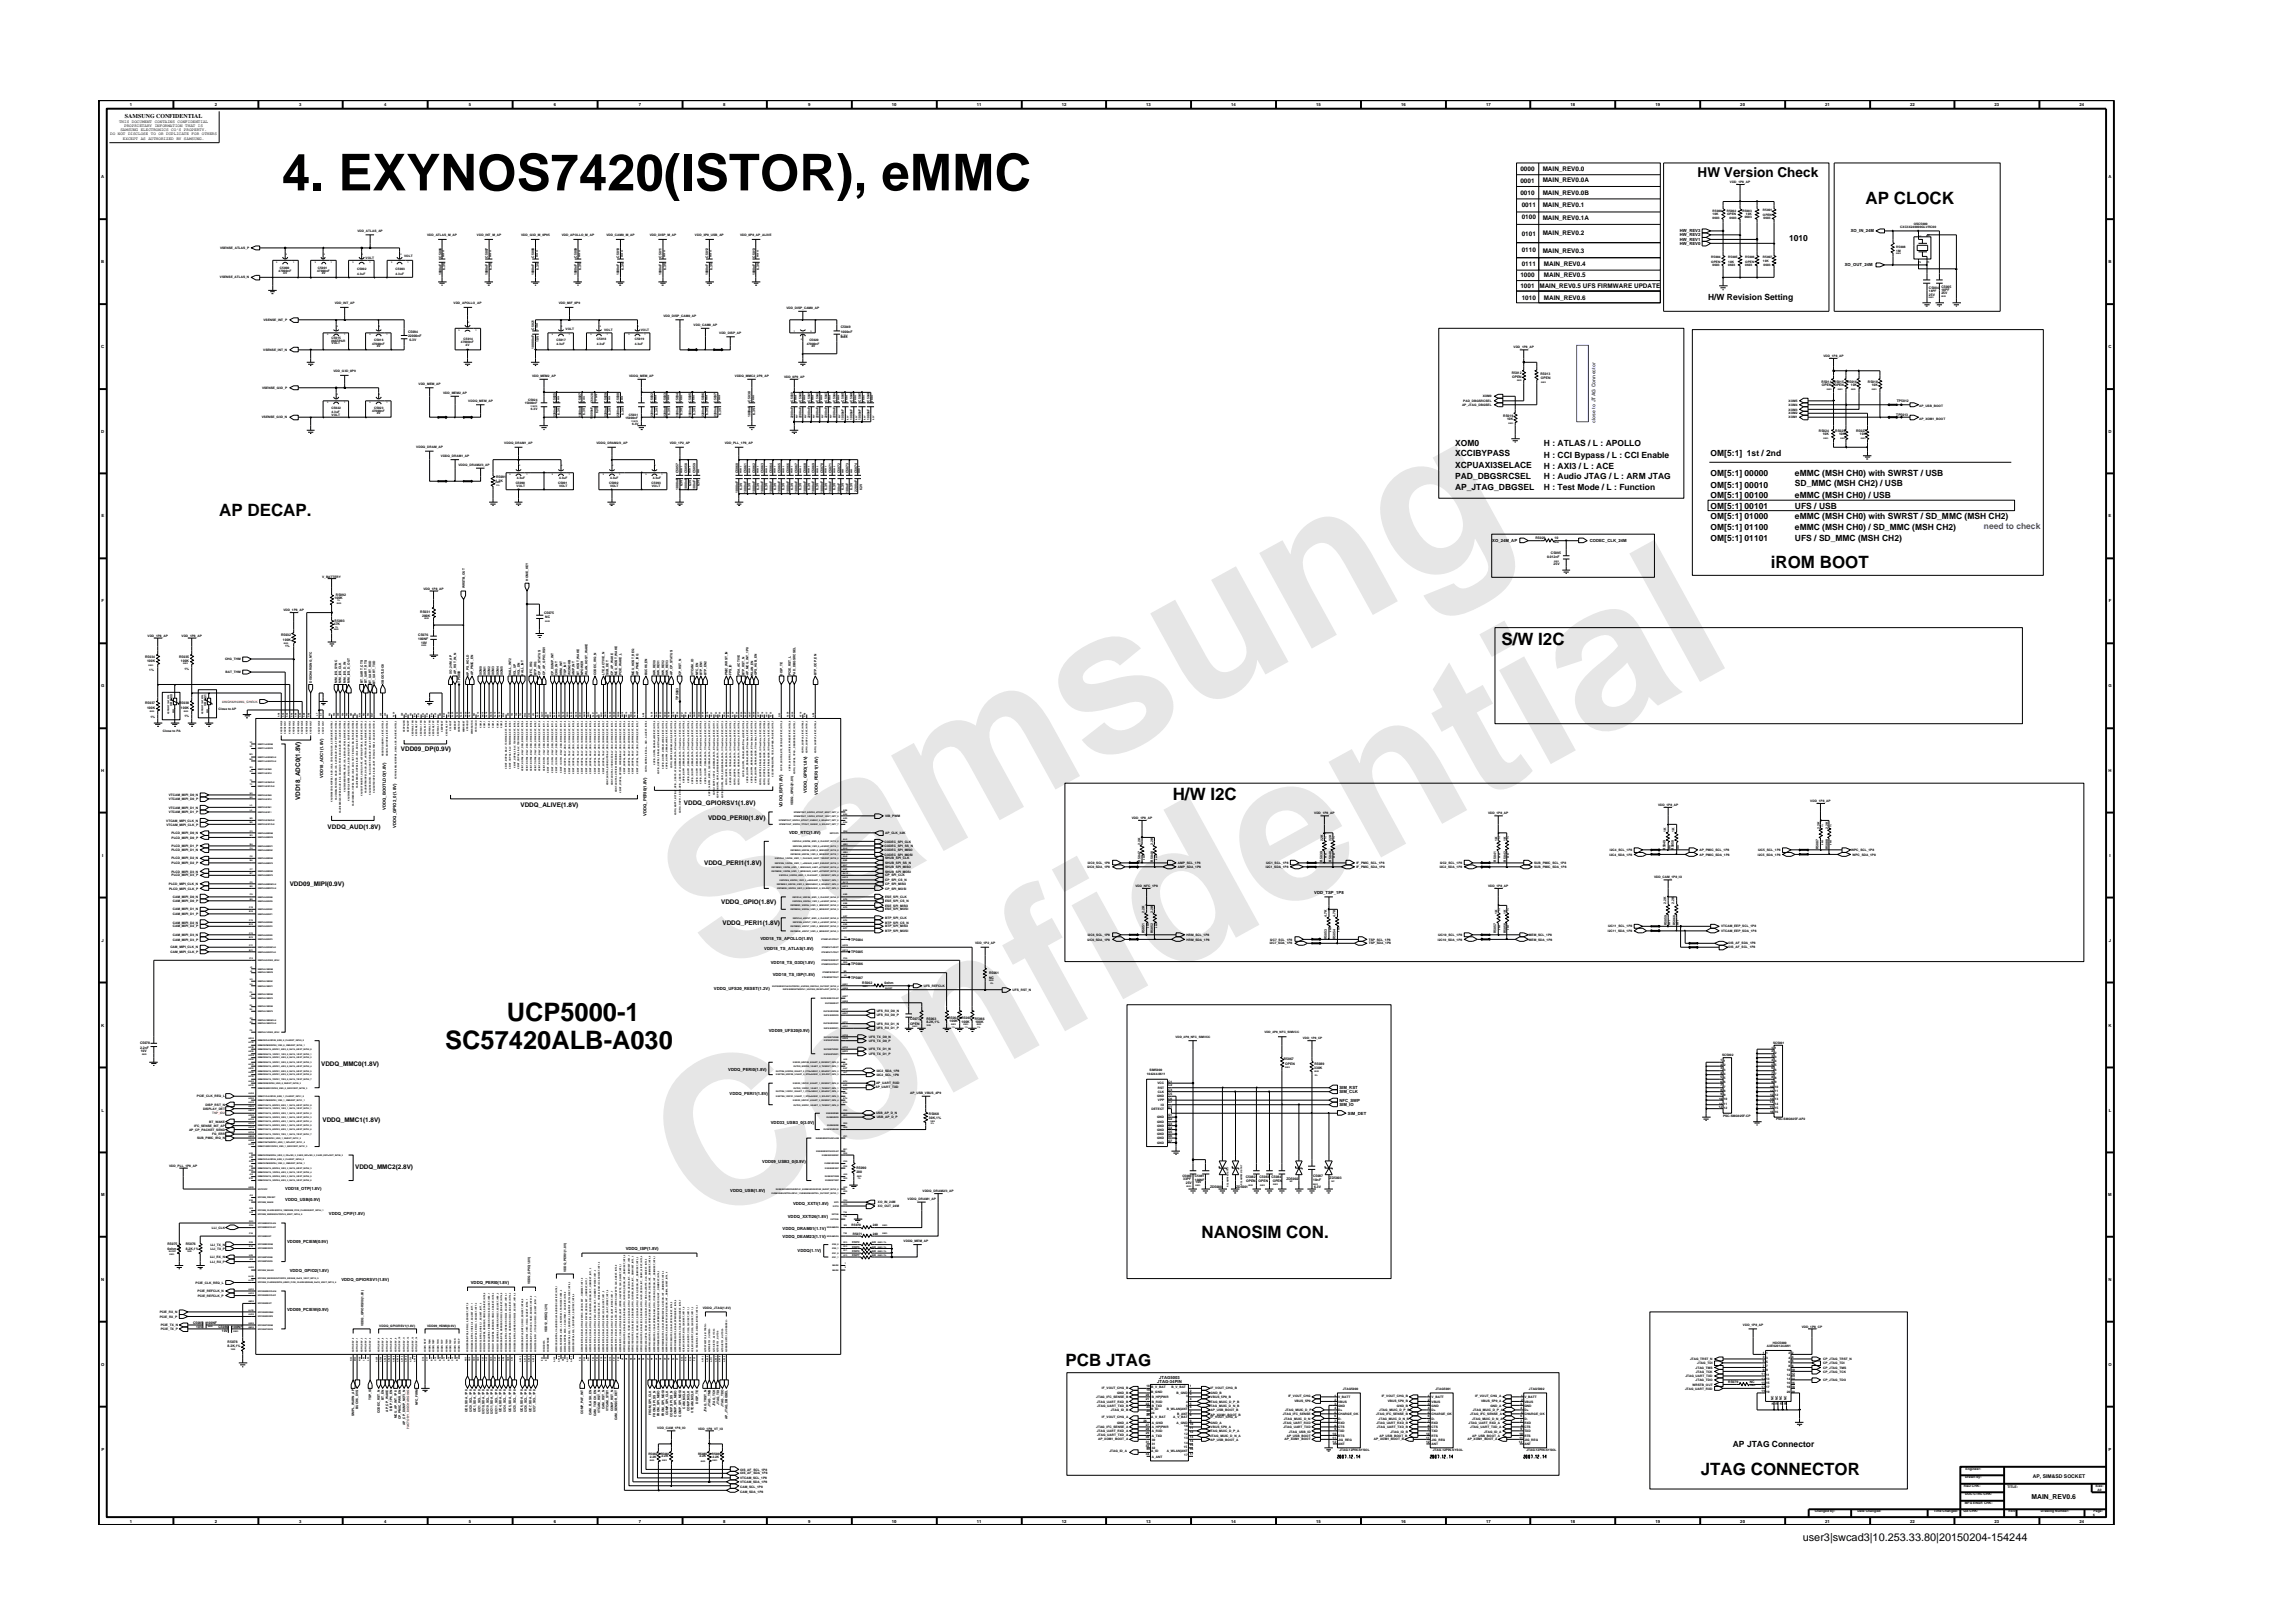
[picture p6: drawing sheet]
<svg xmlns="http://www.w3.org/2000/svg" width="297mm" height="210mm" viewBox="0 0 297 210" stroke-linecap="round" stroke-linejoin="round" font-family="sans-serif">
<defs><g id="words">
<g font-size="26.5" fill="#e6e6e6">
<text x="92.4" y="126.7" transform="rotate(-29 92.4 126.7)">Samsung</text>
<text x="91.1" y="159.4" transform="rotate(-29 91.1 159.4)">Confidential</text>
</g>
<text font-size="6.6" x="36.5" y="24.7">4. EXYNOS7420(ISTOR), eMMC</text>
<g font-size="3.3">
<text x="57.7" y="135.9">SC57420ALB-A030</text>
<text x="65.6" y="132.2">UCP5000-1</text>
</g>
<g font-size="2.2">
<text x="241.7" y="26.4">AP CLOCK</text>
<text x="28.4" y="66.8">AP DECAP.</text>
<text x="229.4" y="73.6">iROM BOOT</text>
<text x="194.5" y="83.6">S/W I2C</text>
<text x="151.9" y="103.7">H/W I2C</text>
<text x="155.6" y="160.4">NANOSIM CON.</text>
<text x="138" y="177">PCB JTAG</text>
<text x="220.3" y="191.1">JTAG CONNECTOR</text>
</g>
<text font-size="1.8" x="219.9" y="22.9">HW Version Check</text>
<text font-size="1.4" x="233.5" y="199.7">user3|swcad3|10.253.33.80|20150204-154244</text>
<g font-size="1.1">
<text x="231.8" y="31.3">1010</text>
<text x="221.3" y="38.8">H/W Revision Setting</text>
<text x="188.5" y="57.8">XOM0</text>
<text x="188.5" y="59.1">XCCIBYPASS</text>
<text x="200" y="57.8">H : ATLAS / L : APOLLO</text>
<text x="200" y="59.3">H : CCI Bypass / L : CCI Enable</text>
<text x="221.6" y="59">OM[5:1] 1st / 2nd</text>
<text x="188.5" y="62.1">PAD_DBGSRCSEL</text>
<text x="188.5" y="63.4">AP_JTAG_DBGSEL</text>
<text x="188.5" y="60.6">XCPUAXI3SELACE</text>
<text x="200" y="60.8">H : AXI3 / L : ACE</text>
<text x="200" y="63.5">H : Test Mode / L : Function</text>
<text x="200" y="62.1">H : Audio JTAG / L : ARM JTAG</text>
<text x="221.6" y="64.5">OM[5:1] 00100</text>
<text x="221.6" y="65.9">OM[5:1] 00101</text>
<text x="221.6" y="61.7">OM[5:1] 00000</text>
<text x="221.6" y="63.2">OM[5:1] 00010</text>
<text x="232.5" y="65.9">UFS / USB</text>
<text x="232.5" y="61.7">eMMC (MSH CH0) with SWRST / USB</text>
<text x="232.5" y="64.5">eMMC (MSH CH0) / USB</text>
<text x="232.5" y="63">SD_MMC (MSH CH2) / USB</text>
<text x="221.6" y="67.3">OM[5:1] 01000</text>
<text x="221.6" y="70.1">OM[5:1] 01101</text>
<text x="221.6" y="68.6">OM[5:1] 01100</text>
<text x="232.5" y="67.3">eMMC (MSH CH0) with SWRST / SD_MMC (MSH CH2)</text>
<text x="232.5" y="70.1">UFS / SD_MMC (MSH CH2)</text>
<text x="232.5" y="68.6">eMMC (MSH CH0) / SD_MMC (MSH CH2)</text>
<text x="224.5" y="187.4">AP JTAG Connector</text>
</g>
<text font-size="1.1" fill="#00f" x="257" y="68.5">need to check</text>
<text font-size=".9" x="263.2" y="194.2">MAIN_REV0.6</text>
<g font-size=".8">
<text x="16.2" y="15.3">SAMSUNG CONFIDENTIAL</text>
<text x="197" y="23.7">0001</text>
<text x="197" y="22.2">0000</text>
<text x="199.8" y="23.6">MAIN_REV0.0A</text>
<text x="199.8" y="22.2">MAIN_REV0.0</text>
<text x="197" y="25.3">0010</text>
<text x="197.1" y="26.9">0011</text>
<text x="197.1" y="28.4">0100</text>
<text x="199.8" y="25.3">MAIN_REV0.0B</text>
<text x="199.8" y="28.6">MAIN_REV0.1A</text>
<text x="199.8" y="26.9">MAIN_REV0.1</text>
<text x="197" y="35.9">1000</text>
<text x="197.1" y="32.6">0110</text>
<text x="197.1" y="34.5">0111</text>
<text x="197.1" y="30.6">0101</text>
<text x="199.8" y="30.4">MAIN_REV0.2</text>
<text x="199.8" y="32.8">MAIN_REV0.3</text>
<text x="200" y="35.9">MAIN_REV0.5</text>
<text x="200" y="34.5">MAIN_REV0.4</text>
<text x="197" y="37.4">1001</text>
<text x="197.1" y="38.8">1010</text>
<text x="199.4" y="37.4">MAIN_REV0.5 UFS FIRMWARE UPDATE</text>
<text x="200" y="38.8">MAIN_REV0.6</text>
<text x="51.9" y="97.3">VDD09_DP(0.9V)</text>
<text x="38.9" y="103.7" transform="rotate(-90 38.9 103.7)">VDD18_ADC0(1.8V)</text>
<text x="42.4" y="107.4">VDDQ_AUD(1.8V)</text>
<text x="67.4" y="104.6">VDDQ_ALIVE(1.8V)</text>
<text x="88.6" y="104.3">VDDQ_GPIORSV1(1.8V)</text>
<text x="91.7" y="106.3">VDDQ_PERI0(1.8V)</text>
<text x="91.2" y="112">VDDQ_PERI1(1.8V)</text>
<text x="37.5" y="114.8">VDD09_MIPI(0.9V)</text>
<text x="93.4" y="117.1">VDDQ_GPIO(1.8V)</text>
<text x="93.6" y="119.8">VDDQ_PERI1(1.8V)</text>
<text x="41.6" y="138">VDDQ_MMC0(1.8V)</text>
<text x="41.8" y="145.4">VDDQ_MMC1(1.8V)</text>
<text x="46" y="151.4">VDDQ_MMC2(2.8V)</text>
</g>
<text font-size=".7" fill="#00f" x="206.7" y="54.8" transform="rotate(-90 206.7 54.8)">close to JTAG Connector</text>
<text font-size=".7" x="263.3" y="191.5">AP, SIM&amp;SD SOCKET</text>
<g font-size=".5">
<text x="14.3" y="17.5">DO NOT DISCLOSE TO OR DUPLICATE FOR OTHERS</text>
<text x="15.4" y="15.9">THIS DOCUMENT CONTAINS CONFIDENTIAL</text>
<text x="15.6" y="17">SAMSUNG ELECTRONICS CO’S PROPERTY.</text>
<text x="16.1" y="16.4">PROPRIETARY INFORMATION THAT IS</text>
<text x="16.8" y="13.8">1</text>
<text x="27.8" y="13.8">2</text>
<text x="38.7" y="13.8">3</text>
<text x="49.7" y="13.8">4</text>
<text x="60.8" y="13.8">5</text>
<text x="71.8" y="13.8">6</text>
<text x="82.8" y="13.8">7</text>
<text x="93.7" y="13.8">8</text>
<text x="104.7" y="13.8">9</text>
<text x="115.5" y="13.8">10</text>
<text x="126.6" y="13.8">11</text>
<text x="137.6" y="13.8">12</text>
<text x="148.5" y="13.8">13</text>
<text x="159.5" y="13.8">14</text>
<text x="170.5" y="13.8">15</text>
<text x="181.5" y="13.8">16</text>
<text x="192.5" y="13.8">17</text>
<text x="203.4" y="13.8">18</text>
<text x="214.4" y="13.8">19</text>
<text x="225.4" y="13.8">20</text>
<text x="236.5" y="13.8">21</text>
<text x="247.5" y="13.8">22</text>
<text x="258.4" y="13.8">23</text>
<text x="269.4" y="13.8">24</text>
<text x="13.1" y="23.1">A</text>
<text x="15.9" y="18.1">EXCEPT AS AUTHORIZED BY SAMSUNG.</text>
<text x="273.1" y="23.1">A</text>
<text x="13.1" y="34.1">B</text>
<text x="217.6" y="30.1">HW_REV3</text>
<text x="217.6" y="30.6">HW_REV2</text>
<text x="217.6" y="31.2">HW_REV1</text>
<text x="217.6" y="31.7">HW_REV0</text>
<text x="239" y="34.5">XO_OUT_24M</text>
<text x="239.7" y="30.1">XO_IN_24M</text>
<text x="273.1" y="34.1">B</text>
<text x="13.1" y="45.1">C</text>
<text x="273.1" y="45.1">C</text>
<text x="13.1" y="56.1">D</text>
<text x="273.1" y="56.1">D</text>
<text x="13.1" y="67">E</text>
<text x="193.3" y="70.2">XO_24M_AP</text>
<text x="205.9" y="70.2">CODEC_CLK_24M</text>
<text x="273.1" y="67">E</text>
<text x="13.2" y="78">F</text>
<text x="273.2" y="78">F</text>
<text x="13.1" y="89">G</text>
<text x="273.1" y="89">G</text>
<text x="13.1" y="100.1">H</text>
<text x="41.9" y="100.8" transform="rotate(-90 41.9 100.8)">VDD18_ADC1(1.8V)</text>
<text x="273.1" y="100.1">H</text>
<text x="50" y="104.9" transform="rotate(-90 50 104.9)">VDDQ_BOOTLDO(1.8V)</text>
<text x="51.3" y="107.2" transform="rotate(-90 51.3 107.2)">VDDQ_GPIO2_0(1.8V)</text>
<text x="83.8" y="105.7" transform="rotate(-90 83.8 105.7)">VDDQ_PERI0(1.8V)</text>
<text x="101.4" y="104.6" transform="rotate(-90 101.4 104.6)">VDDQ_ISP(1.8V)</text>
<text x="104.5" y="102.7" transform="rotate(-90 104.5 102.7)">VDDQ_GPIO(1.8V)</text>
<text x="105.9" y="103" transform="rotate(-90 105.9 103)">VDDQ_PERI1(1.8V)</text>
<text x="13.2" y="111">I</text>
<text x="102.2" y="108.1">VDD_RTC(1.8V)</text>
<text x="273.3" y="111">I</text>
<text x="170.2" y="115.8">VDD_TSP_1P8</text>
<text x="13.2" y="122">J</text>
<text x="98.5" y="121.8">VDD18_TS_APOLLO(1.8V)</text>
<text x="99" y="123.1">VDD18_TS_ATLAS(1.8V)</text>
<text x="99.9" y="124.8">VDD18_TS_G3D(1.8V)</text>
<text x="273.2" y="122">J</text>
<text x="92.5" y="128.2">VDDQ_UFS20_RESET(1.2V)</text>
<text x="100.1" y="126.4">VDD18_TS_ISP(1.8V)</text>
<text x="13.1" y="133">K</text>
<text x="99.6" y="133.7">VDD09_UFS20(0.9V)</text>
<text x="273.1" y="133">K</text>
<text x="13.2" y="144">L</text>
<text x="94.3" y="138.7">VDDQ_PERI0(1.8V)</text>
<text x="94.5" y="141.8">VDDQ_PERI1(1.8V)</text>
<text x="173.5" y="142.7">NFC_SWP</text>
<text x="173.5" y="141.1">SIM_RST</text>
<text x="173.5" y="143.3">SIM_IO</text>
<text x="173.5" y="141.6">SIM_CLK</text>
<text x="273.2" y="144">L</text>
<text x="99.9" y="145.6">VDD33_USB3_0(3.0V)</text>
<text x="174.6" y="144.4">SIM_DET</text>
<text x="13.1" y="154.9">M</text>
<text x="36.9" y="154.2">VDD18_OTP(1.8V)</text>
<text x="36.9" y="155.6">VDDQ_USB(0.9V)</text>
<text x="94.6" y="154.5">VDDQ_USB(1.8V)</text>
<text x="98.7" y="150.7">VDD09_USB3_0(0.9V)</text>
<text x="273.1" y="154.9">M</text>
<text x="37.2" y="161.1">VDD09_PCIEM(0.9V)</text>
<text x="42.6" y="157.3">VDDQ_CPIF(1.8V)</text>
<text x="81.1" y="161.9">VDDQ_ISP(1.8V)</text>
<text x="101.4" y="159.3">VDDQ_DRAM01(1.1V)</text>
<text x="101.4" y="160.4">VDDQ_DEAM23(1.1V)</text>
<text x="102.1" y="157.8">VDDQ_XXTI26(1.8V)</text>
<text x="102.7" y="156.2">VDDQ_XXTI(1.8V)</text>
<text x="13.1" y="165.9">N</text>
<text x="37.5" y="164.8">VDDQ_GPIO2(1.8V)</text>
<text x="44.2" y="166">VDDQ_GPIORSV1(1.8V)</text>
<text x="61" y="166.4">VDDQ_PERI0(1.8V)</text>
<text x="103.3" y="162.2">VDDQ(1.1V)</text>
<text x="273.1" y="165.9">N</text>
<text x="37.2" y="169.9">VDD09_PCIEW(0.9V)</text>
<text x="13.1" y="176.9">O</text>
<text x="149.9" y="179.2">JTAG-34PIN</text>
<text x="150.2" y="178.7">JTAG5003</text>
<text x="273.1" y="176.9">O</text>
<text x="13.1" y="187.9">P</text>
<text x="273.1" y="187.9">P</text>
<text x="16.8" y="197.2">1</text>
<text x="27.8" y="197.2">2</text>
<text x="38.7" y="197.2">3</text>
<text x="49.7" y="197.2">4</text>
<text x="60.8" y="197.2">5</text>
<text x="71.8" y="197.2">6</text>
<text x="82.8" y="197.2">7</text>
<text x="93.7" y="197.2">8</text>
<text x="104.7" y="197.2">9</text>
<text x="115.5" y="197.2">10</text>
<text x="126.6" y="197.2">11</text>
<text x="137.6" y="197.2">12</text>
<text x="148.5" y="197.2">13</text>
<text x="159.5" y="197.2">14</text>
<text x="170.5" y="197.2">15</text>
<text x="181.5" y="197.2">16</text>
<text x="192.5" y="197.2">17</text>
<text x="203.4" y="197.2">18</text>
<text x="214.4" y="197.2">19</text>
<text x="225.4" y="197.2">20</text>
<text x="236.5" y="197.2">21</text>
<text x="247.5" y="197.2">22</text>
<text x="258.4" y="197.2">23</text>
<text x="269.4" y="197.2">24</text>
</g>
<g font-size=".4">
<text x="224.1" y="23.7">VDD_1P8_AP</text>
<text x="221.9" y="27.9">10K</text>
<text x="221.9" y="27.5">R5000</text>
<text x="221.9" y="28.3">0603</text>
<text x="223.7" y="27.5">R5002</text>
<text x="223.7" y="27.8">OPEN</text>
<text x="224.1" y="28.4">0603</text>
<text x="225.7" y="27.5">R5003</text>
<text x="226" y="28.3">0603</text>
<text x="226.2" y="27.8">10K</text>
<text x="228.4" y="27.4">R5001</text>
<text x="228.4" y="28">OPEN</text>
<text x="228.5" y="28.4">0603</text>
<text x="246.2" y="29.6">CXC3X240000GLVRC00</text>
<text x="247.9" y="29.1">OSC5000</text>
<text x="28.5" y="32.3">VSENSE_ATLAS_P</text>
<text x="36.1" y="35.2">47000nF</text>
<text x="36.3" y="34.8">C5000</text>
<text x="36.7" y="35.5">4V</text>
<text x="41.1" y="35.2">47000nF</text>
<text x="41.2" y="34.8">C5001</text>
<text x="41.7" y="35.5">4V</text>
<text x="46.3" y="35">C5002</text>
<text x="46.3" y="35.6">4.3uF</text>
<text x="46.3" y="30.1">VDD_ATLAS_AP</text>
<text x="47.4" y="33.5">VOLT</text>
<text x="51.3" y="35.6">4.3uF</text>
<text x="51.3" y="35">C5003</text>
<text x="52.4" y="33.3">VOLT</text>
<text x="55.3" y="30.6">VDD_ATLAS_M_AP</text>
<text x="57.2" y="33.4" transform="rotate(-90 57.2 33.4)">C5006</text>
<text x="57.2" y="35.7" transform="rotate(-90 57.2 35.7)">1000nF</text>
<text x="57.7" y="35" transform="rotate(-90 57.7 35)">6.3V</text>
<text x="61.8" y="30.6">VDD_INT_M_AP</text>
<text x="63.2" y="35.7" transform="rotate(-90 63.2 35.7)">1000nF</text>
<text x="63.2" y="33.4" transform="rotate(-90 63.2 33.4)">C5007</text>
<text x="63.7" y="35" transform="rotate(-90 63.7 35)">6.3V</text>
<text x="67.5" y="30.6">VDD_G3D_M_0P95</text>
<text x="69.2" y="35.7" transform="rotate(-90 69.2 35.7)">1000nF</text>
<text x="69.2" y="33.4" transform="rotate(-90 69.2 33.4)">C5008</text>
<text x="69.8" y="35" transform="rotate(-90 69.8 35)">6.3V</text>
<text x="72.8" y="30.6">VDD_APOLLO_M_AP</text>
<text x="74.7" y="35.7" transform="rotate(-90 74.7 35.7)">1000nF</text>
<text x="74.7" y="33.4" transform="rotate(-90 74.7 33.4)">C5009</text>
<text x="75.3" y="35" transform="rotate(-90 75.3 35)">6.3V</text>
<text x="78.6" y="30.6">VDD_CAM0_M_AP</text>
<text x="80.2" y="33.4" transform="rotate(-90 80.2 33.4)">C5010</text>
<text x="80.2" y="35.7" transform="rotate(-90 80.2 35.7)">1000nF</text>
<text x="80.8" y="35" transform="rotate(-90 80.8 35)">6.3V</text>
<text x="84.2" y="30.6">VDD_DISP_M_AP</text>
<text x="85.7" y="35.7" transform="rotate(-90 85.7 35.7)">1000nF</text>
<text x="85.7" y="33.4" transform="rotate(-90 85.7 33.4)">C5011</text>
<text x="86.3" y="35" transform="rotate(-90 86.3 35)">6.3V</text>
<text x="90" y="30.6">VDD_3P0_USB_AP</text>
<text x="91.7" y="35.7" transform="rotate(-90 91.7 35.7)">1000nF</text>
<text x="91.7" y="33.4" transform="rotate(-90 91.7 33.4)">C5012</text>
<text x="92.3" y="35" transform="rotate(-90 92.3 35)">6.3V</text>
<text x="95.9" y="30.6">VDD_0P8_AP_ALIVE</text>
<text x="97.8" y="35.7" transform="rotate(-90 97.8 35.7)">1000nF</text>
<text x="97.8" y="33.4" transform="rotate(-90 97.8 33.4)">C5013</text>
<text x="98.3" y="35" transform="rotate(-90 98.3 35)">6.3V</text>
<text x="221.7" y="33.5">R5004</text>
<text x="221.7" y="34.1">OPEN</text>
<text x="221.9" y="34.5">0603</text>
<text x="223.9" y="34.1">10K</text>
<text x="223.9" y="33.5">R5005</text>
<text x="223.9" y="34.5">0603</text>
<text x="226.1" y="34.1">OPEN</text>
<text x="226.1" y="33.5">R5006</text>
<text x="226.1" y="34.5">0603</text>
<text x="228.4" y="34">10K</text>
<text x="228.4" y="33.5">R5007</text>
<text x="228.5" y="34.5">0603</text>
<text x="245.6" y="32.6">1M</text>
<text x="245.6" y="32.1">R5008</text>
<text x="248.8" y="34.1" transform="rotate(-90 248.8 34.1)">2</text>
<text x="248.9" y="30.7" transform="rotate(-90 248.9 30.7)">1</text>
<text x="249.9" y="34.1" transform="rotate(-90 249.9 34.1)">3</text>
<text x="250" y="30.6" transform="rotate(-90 250 30.6)">4</text>
<text x="28.5" y="36.1">VSENSE_ATLAS_N</text>
<text x="34.1" y="41.6">VSENSE_INT_P</text>
<text x="43.4" y="39.4">VDD_INT_AP</text>
<text x="58.8" y="39.4">VDD_APOLLO_AP</text>
<text x="72.4" y="39.4">VDD_MIF_0P9</text>
<text x="86" y="41.1">VDD_DISP_CAM0_AP</text>
<text x="101.9" y="40">VDD_DISP_CAM0_AP</text>
<text x="249.9" y="37.9">18PF</text>
<text x="249.9" y="38.3">25V</text>
<text x="249.9" y="37.5">C5004</text>
<text x="251.5" y="38.1">25V</text>
<text x="251.5" y="37.7">18PF</text>
<text x="251.5" y="37.4">C5005</text>
<text x="34.1" y="45.5">VSENSE_INT_N</text>
<text x="43" y="43.9">C5015</text>
<text x="43" y="44.3">INSTPAR</text>
<text x="43" y="44.6">VOLT</text>
<text x="48.2" y="44.6">47000nF</text>
<text x="48.5" y="44.2">C5016</text>
<text x="48.8" y="44.9">4V</text>
<text x="52.9" y="43.6">22000nF</text>
<text x="52.9" y="43.1">C5094</text>
<text x="53" y="44.2">6.3V</text>
<text x="59.7" y="44.5">47000nF</text>
<text x="60.1" y="44.1">C5014</text>
<text x="60.3" y="44.8">4V</text>
<text x="69.2" y="45.2" transform="rotate(-90 69.2 45.2)">10000nF</text>
<text x="69.2" y="42.7" transform="rotate(-90 69.2 42.7)">C5021</text>
<text x="69.8" y="44.3" transform="rotate(-90 69.8 44.3)">10V</text>
<text x="72.1" y="44.7">4.3uF</text>
<text x="72.1" y="44.2">C5017</text>
<text x="73.3" y="42.7">VOLT</text>
<text x="77.3" y="44.6">4.3uF</text>
<text x="77.3" y="44.1">C5018</text>
<text x="78.3" y="42.8">VOLT</text>
<text x="82.2" y="44.6">4.3uF</text>
<text x="82.2" y="44.1">C5019</text>
<text x="83" y="42.8">VOLT</text>
<text x="89.9" y="42.2">VDD_CAM0_AP</text>
<text x="93.2" y="43.3">VDD_DISP_AP</text>
<text x="104.5" y="44.6">47000nF</text>
<text x="104.8" y="44.2">C5020</text>
<text x="105.1" y="44.9">4V</text>
<text x="108.9" y="42.5">C5049</text>
<text x="108.9" y="43.1">1000nF</text>
<text x="108.9" y="43.6">6.3V</text>
<text x="196.1" y="45.1">VDD_1P8_AP</text>
<text x="236.2" y="46.2">VDD_1P8_AP</text>
<text x="33.9" y="50.4">VSENSE_G3D_P</text>
<text x="43" y="53.5">4.3uF</text>
<text x="43" y="53">C5022</text>
<text x="43" y="53.8">VOLT</text>
<text x="43.2" y="48.2">VDD_G3D_0P9</text>
<text x="48.2" y="53.4">47000nF</text>
<text x="48.5" y="53">C5023</text>
<text x="48.8" y="53.7">4V</text>
<text x="54.2" y="49.9">VDD_MEM_AP</text>
<text x="57.4" y="51">VDD_MEM2_AP</text>
<text x="60.7" y="52.1">VDDQ_MEM_AP</text>
<text x="68" y="52.3">15000nF</text>
<text x="68.4" y="51.9">C5024</text>
<text x="68.8" y="53.1">6.3V</text>
<text x="68.9" y="48.8">VDD_MEM2_AP</text>
<text x="72" y="52.2" transform="rotate(-90 72 52.2)">C5025</text>
<text x="72.5" y="53.7" transform="rotate(-90 72.5 53.7)">6.3V</text>
<text x="75.3" y="52.2" transform="rotate(-90 75.3 52.2)">C5027</text>
<text x="75.8" y="53.7" transform="rotate(-90 75.8 53.7)">6.3V</text>
<text x="76.8" y="52.2" transform="rotate(-90 76.8 52.2)">C5028</text>
<text x="77.5" y="53.5" transform="rotate(-90 77.5 53.5)">6.3V</text>
<text x="78.6" y="52.2" transform="rotate(-90 78.6 52.2)">C5029</text>
<text x="79.1" y="53.7" transform="rotate(-90 79.1 53.7)">6.3V</text>
<text x="80.2" y="52.2" transform="rotate(-90 80.2 52.2)">C5030</text>
<text x="80.8" y="53.7" transform="rotate(-90 80.8 53.7)">6.3V</text>
<text x="81.4" y="53.8">C5031</text>
<text x="81.5" y="48.8">VDDQ_MEM_AP</text>
<text x="84.6" y="52.2" transform="rotate(-90 84.6 52.2)">C5032</text>
<text x="85.2" y="53.7" transform="rotate(-90 85.2 53.7)">6.3V</text>
<text x="86.3" y="52.2" transform="rotate(-90 86.3 52.2)">C5033</text>
<text x="86.8" y="53.7" transform="rotate(-90 86.8 53.7)">6.3V</text>
<text x="87.9" y="52.2" transform="rotate(-90 87.9 52.2)">C5034</text>
<text x="88.4" y="53.7" transform="rotate(-90 88.4 53.7)">6.3V</text>
<text x="89.5" y="52.2" transform="rotate(-90 89.5 52.2)">C5035</text>
<text x="90.1" y="53.7" transform="rotate(-90 90.1 53.7)">6.3V</text>
<text x="91.2" y="52.2" transform="rotate(-90 91.2 52.2)">C5036</text>
<text x="91.7" y="53.7" transform="rotate(-90 91.7 53.7)">6.3V</text>
<text x="92.8" y="52.2" transform="rotate(-90 92.8 52.2)">C5037</text>
<text x="93.4" y="53.7" transform="rotate(-90 93.4 53.7)">6.3V</text>
<text x="95.2" y="48.9">VDDQ_MMC2_2P8_AP</text>
<text x="97.2" y="52" transform="rotate(-90 97.2 52)">C5038</text>
<text x="97.8" y="53.7" transform="rotate(-90 97.8 53.7)">6.3V</text>
<text x="101.6" y="48.9">VDD_0P9_AP</text>
<text x="102.7" y="52" transform="rotate(-90 102.7 52)">C5039</text>
<text x="103.8" y="52" transform="rotate(-90 103.8 52)">C5040</text>
<text x="104.9" y="52" transform="rotate(-90 104.9 52)">C5041</text>
<text x="106" y="52" transform="rotate(-90 106 52)">C5042</text>
<text x="107.1" y="52" transform="rotate(-90 107.1 52)">C5043</text>
<text x="108.2" y="52" transform="rotate(-90 108.2 52)">C5044</text>
<text x="109.3" y="52" transform="rotate(-90 109.3 52)">C5045</text>
<text x="110.4" y="52" transform="rotate(-90 110.4 52)">C5046</text>
<text x="111.5" y="52" transform="rotate(-90 111.5 52)">C5047</text>
<text x="112.6" y="52" transform="rotate(-90 112.6 52)">C5048</text>
<text x="189.4" y="52.6">AP_JTAG_DBGSEL</text>
<text x="189.6" y="52.1">PAD_DBGSRCSEL</text>
<text x="192.1" y="51.5">XOM0</text>
<text x="194.7" y="54">R5019</text>
<text x="195.8" y="48.5">R5012</text>
<text x="195.9" y="49">OPEN</text>
<text x="199.6" y="48.6">R5013</text>
<text x="199.6" y="49.1">OPEN</text>
<text x="231.7" y="52.6">XOM4</text>
<text x="231.7" y="53.2">XOM3</text>
<text x="231.7" y="52.1">XOM5</text>
<text x="231.7" y="53.7">XOM2</text>
<text x="236" y="49.6">R5014</text>
<text x="236" y="50.1">OPEN</text>
<text x="237.6" y="49.6">R5015</text>
<text x="237.6" y="50.1">OPEN</text>
<text x="239.3" y="49.6">R5016</text>
<text x="239.8" y="50.1">10K</text>
<text x="242" y="49.6">R5018</text>
<text x="242.5" y="50.1">10K</text>
<text x="245.6" y="53.9">TP5013</text>
<text x="245.7" y="52.1">TP5012</text>
<text x="248.6" y="52.8">AP_USB_BOOT</text>
<text x="33.9" y="54.2">VSENSE_G3D_N</text>
<text x="53.9" y="58.1">VDDQ_DRAM_AP</text>
<text x="57.1" y="59.2">VDDQ_DRAM1_AP</text>
<text x="65.3" y="57.5">VDDQ_DRAM1_AP</text>
<text x="72" y="54" transform="rotate(-90 72 54)">2200nF</text>
<text x="75.3" y="54" transform="rotate(-90 75.3 54)">1000nF</text>
<text x="76.8" y="54.3" transform="rotate(-90 76.8 54.3)">15000nF</text>
<text x="77.3" y="57.5">VDDQ_DRAM2/3_AP</text>
<text x="78.6" y="54" transform="rotate(-90 78.6 54)">2200nF</text>
<text x="80.2" y="54" transform="rotate(-90 80.2 54)">2200nF</text>
<text x="81" y="54.3">15000nF</text>
<text x="81.9" y="55.1">6.3V</text>
<text x="84.6" y="54" transform="rotate(-90 84.6 54)">2200nF</text>
<text x="86.3" y="54" transform="rotate(-90 86.3 54)">2200nF</text>
<text x="86.8" y="57.5">VDD_1P2_AP</text>
<text x="87.9" y="54" transform="rotate(-90 87.9 54)">1000nF</text>
<text x="89.5" y="54" transform="rotate(-90 89.5 54)">1000nF</text>
<text x="91.2" y="54" transform="rotate(-90 91.2 54)">2200nF</text>
<text x="92.8" y="54" transform="rotate(-90 92.8 54)">2200nF</text>
<text x="93.9" y="57.5">VDD_PLL_1P8_AP</text>
<text x="97.2" y="54" transform="rotate(-90 97.2 54)">1000nF</text>
<text x="102.7" y="54.2" transform="rotate(-90 102.7 54.2)">2200nF</text>
<text x="103.8" y="54.2" transform="rotate(-90 103.8 54.2)">2200nF</text>
<text x="104.9" y="54.2" transform="rotate(-90 104.9 54.2)">2200nF</text>
<text x="106" y="54.2" transform="rotate(-90 106 54.2)">2200nF</text>
<text x="107.1" y="54.2" transform="rotate(-90 107.1 54.2)">2200nF</text>
<text x="108.2" y="54.2" transform="rotate(-90 108.2 54.2)">2200nF</text>
<text x="109.3" y="54.4" transform="rotate(-90 109.3 54.4)">1000nF</text>
<text x="110.4" y="54.4" transform="rotate(-90 110.4 54.4)">1000nF</text>
<text x="111.5" y="54.4" transform="rotate(-90 111.5 54.4)">1000nF</text>
<text x="112.6" y="54.4" transform="rotate(-90 112.6 54.4)">1000nF</text>
<text x="195.2" y="54.5">10K</text>
<text x="231.7" y="54.2">XOM1</text>
<text x="235.6" y="55.9">R5024</text>
<text x="236.1" y="56.4">10K</text>
<text x="237.7" y="55.9">R5025</text>
<text x="238.2" y="56.4">10K</text>
<text x="240.5" y="55.9">R5027</text>
<text x="240.9" y="56.4">10K</text>
<text x="248.6" y="54.4">AP_XOM1_BOOT</text>
<text x="59.4" y="60.4">VDDQ_DRAM2/3_AP</text>
<text x="64.2" y="62.4">1.2K</text>
<text x="64.3" y="62">R5091</text>
<text x="66.8" y="62.6">C5090</text>
<text x="66.9" y="63.2">VOLT</text>
<text x="66.9" y="62.1">4.3uF</text>
<text x="72.3" y="62.6">C5091</text>
<text x="72.4" y="63.2">VOLT</text>
<text x="72.4" y="62.1">4.3uF</text>
<text x="78.9" y="62.6">C5092</text>
<text x="79" y="63.2">VOLT</text>
<text x="79" y="62.1">4.3uF</text>
<text x="84.4" y="62.6">C5093</text>
<text x="84.4" y="63.2">VOLT</text>
<text x="84.6" y="62.1">4.3uF</text>
<text x="87.9" y="63.4" transform="rotate(-90 87.9 63.4)">1000nF</text>
<text x="87.9" y="61.3" transform="rotate(-90 87.9 61.3)">C5057</text>
<text x="88.4" y="63" transform="rotate(-90 88.4 63)">6.3V</text>
<text x="89" y="63.4" transform="rotate(-90 89 63.4)">1000nF</text>
<text x="89" y="61.3" transform="rotate(-90 89 61.3)">C5058</text>
<text x="89.5" y="63" transform="rotate(-90 89.5 63)">6.3V</text>
<text x="90.1" y="63.4" transform="rotate(-90 90.1 63.4)">100nF</text>
<text x="90.1" y="61.3" transform="rotate(-90 90.1 61.3)">C5059</text>
<text x="90.6" y="63" transform="rotate(-90 90.6 63)">6.3V</text>
<text x="95.6" y="63.9" transform="rotate(-90 95.6 63.9)">1000nF</text>
<text x="95.6" y="61.3" transform="rotate(-90 95.6 61.3)">C5060</text>
<text x="96.1" y="63.4" transform="rotate(-90 96.1 63.4)">6.3V</text>
<text x="96.7" y="63.9" transform="rotate(-90 96.7 63.9)">1000nF</text>
<text x="96.7" y="61.3" transform="rotate(-90 96.7 61.3)">C5061</text>
<text x="97.2" y="63.4" transform="rotate(-90 97.2 63.4)">6.3V</text>
<text x="97.8" y="63.9" transform="rotate(-90 97.8 63.9)">1000nF</text>
<text x="97.8" y="61.3" transform="rotate(-90 97.8 61.3)">C5062</text>
<text x="98.3" y="63.4" transform="rotate(-90 98.3 63.4)">6.3V</text>
<text x="98.9" y="61.3" transform="rotate(-90 98.9 61.3)">C5063</text>
<text x="98.9" y="63.9" transform="rotate(-90 98.9 63.9)">1000nF</text>
<text x="99.4" y="63.4" transform="rotate(-90 99.4 63.4)">6.3V</text>
<text x="100" y="63.9" transform="rotate(-90 100 63.9)">1000nF</text>
<text x="100" y="61.3" transform="rotate(-90 100 61.3)">C5064</text>
<text x="100.5" y="63.4" transform="rotate(-90 100.5 63.4)">6.3V</text>
<text x="101.1" y="63.9" transform="rotate(-90 101.1 63.9)">1000nF</text>
<text x="101.1" y="61.3" transform="rotate(-90 101.1 61.3)">C5065</text>
<text x="101.6" y="63.4" transform="rotate(-90 101.6 63.4)">6.3V</text>
<text x="102.2" y="61.3" transform="rotate(-90 102.2 61.3)">C5066</text>
<text x="102.2" y="63.9" transform="rotate(-90 102.2 63.9)">1000nF</text>
<text x="102.7" y="63.4" transform="rotate(-90 102.7 63.4)">6.3V</text>
<text x="103.3" y="61.3" transform="rotate(-90 103.3 61.3)">C5067</text>
<text x="103.3" y="63.9" transform="rotate(-90 103.3 63.9)">1000nF</text>
<text x="103.8" y="63.4" transform="rotate(-90 103.8 63.4)">6.3V</text>
<text x="104.4" y="63.9" transform="rotate(-90 104.4 63.9)">1000nF</text>
<text x="104.4" y="61.3" transform="rotate(-90 104.4 61.3)">C5068</text>
<text x="104.9" y="63.4" transform="rotate(-90 104.9 63.4)">6.3V</text>
<text x="105.5" y="63.9" transform="rotate(-90 105.5 63.9)">1000nF</text>
<text x="105.5" y="61.3" transform="rotate(-90 105.5 61.3)">C5069</text>
<text x="106" y="63.4" transform="rotate(-90 106 63.4)">6.3V</text>
<text x="106.6" y="63.9" transform="rotate(-90 106.6 63.9)">1000nF</text>
<text x="106.6" y="61.3" transform="rotate(-90 106.6 61.3)">C5070</text>
<text x="107.1" y="63.4" transform="rotate(-90 107.1 63.4)">6.3V</text>
<text x="107.7" y="63.9" transform="rotate(-90 107.7 63.9)">1000nF</text>
<text x="107.7" y="61.3" transform="rotate(-90 107.7 61.3)">C5071</text>
<text x="108.2" y="63.4" transform="rotate(-90 108.2 63.4)">6.3V</text>
<text x="108.8" y="61.3" transform="rotate(-90 108.8 61.3)">C5072</text>
<text x="108.8" y="63.9" transform="rotate(-90 108.8 63.9)">100nF</text>
<text x="109.3" y="63.4" transform="rotate(-90 109.3 63.4)">6.3V</text>
<text x="109.9" y="63.9" transform="rotate(-90 109.9 63.9)">100nF</text>
<text x="109.9" y="61.3" transform="rotate(-90 109.9 61.3)">C5073</text>
<text x="110.4" y="63.4" transform="rotate(-90 110.4 63.4)">6.3V</text>
<text x="111" y="63.7" transform="rotate(-90 111 63.7)">2200nF</text>
<text x="111" y="61.3" transform="rotate(-90 111 61.3)">C5074</text>
<text x="111.7" y="63.5" transform="rotate(-90 111.7 63.5)">6.3V</text>
<text x="198.9" y="69.9">R5029</text>
<text x="200.9" y="71.8">C5095</text>
<text x="201.4" y="69.9">10</text>
<text x="41.7" y="74.9">V_BATTERY</text>
<text x="43.3" y="77.6">100K</text>
<text x="43.5" y="77.2">R5092</text>
<text x="54.8" y="76.5">VDD_1P8_AP</text>
<text x="60.2" y="76.2" transform="rotate(-90 60.2 76.2)">WRSTB_OUT</text>
<text x="68.4" y="75.2" transform="rotate(-90 68.4 75.2)">HOME_KEY</text>
<text x="200.4" y="72.2">0.012nF</text>
<text x="201.3" y="73.2">25V</text>
<text x="19.1" y="82.5">VDD_1P8_AP</text>
<text x="23.5" y="82.5">VDD_1P8_AP</text>
<text x="36.4" y="82.4">R5032</text>
<text x="36.7" y="83">100K</text>
<text x="36.7" y="79.2">VDD_1P8_AP</text>
<text x="36.9" y="83.8">1%</text>
<text x="43.2" y="81">47K</text>
<text x="43.4" y="80.5">R5093</text>
<text x="54.2" y="82.9">100NF</text>
<text x="54.2" y="82.4">C5076</text>
<text x="54.4" y="79.4">R5031</text>
<text x="54.6" y="83.4">10V</text>
<text x="54.7" y="79.9">200K</text>
<text x="70.5" y="79.5">C5075</text>
<text x="70.6" y="80.1">NC</text>
<text x="18.8" y="85.2">R5034</text>
<text x="19" y="85.7">100K</text>
<text x="19.3" y="86.9">1%</text>
<text x="23.2" y="85.2">R5035</text>
<text x="23.4" y="85.7">100K</text>
<text x="23.9" y="86.8">1%</text>
<text x="29.1" y="85.5">CHG_THM</text>
<text x="29.2" y="87.2">BAT_THM</text>
<text x="40.4" y="88.4" transform="rotate(-90 40.4 88.4)">DISCHARGING_NTC</text>
<text x="43.7" y="88.4" transform="rotate(-90 43.7 88.4)">MM_I2S_SYNC</text>
<text x="44.2" y="88.4" transform="rotate(-90 44.2 88.4)">MM_I2S_CLK</text>
<text x="44.8" y="88.4" transform="rotate(-90 44.8 88.4)">MM_I2S_D_IN</text>
<text x="45.3" y="88.4" transform="rotate(-90 45.3 88.4)">MM_I2S_D_OUT</text>
<text x="47" y="88.5" transform="rotate(-90 47 88.5)">BT_UART_CTS</text>
<text x="47.5" y="88.5" transform="rotate(-90 47.5 88.5)">BT_UART_RTS</text>
<text x="48.1" y="88.6" transform="rotate(-90 48.1 88.6)">BT_UART_RXD</text>
<text x="48.6" y="88.6" transform="rotate(-90 48.6 88.6)">BT_UART_TXD</text>
<text x="49.7" y="88.6" transform="rotate(-90 49.7 88.6)">XBOOTLDO0</text>
<text x="58.5" y="87.3" transform="rotate(-90 58.5 87.3)">XO_24M_AP</text>
<text x="59.1" y="87.3" transform="rotate(-90 59.1 87.3)">AP_RST_IN_N</text>
<text x="59.6" y="88.4" transform="rotate(-90 59.6 88.4)">TP5000</text>
<text x="60.7" y="87.6" transform="rotate(-90 60.7 87.6)">AP_PS_HOLD</text>
<text x="61.3" y="87.5" transform="rotate(-90 61.3 87.5)">AP_PMIC_EN</text>
<text x="62.4" y="87.5" transform="rotate(-90 62.4 87.5)">XOM0</text>
<text x="62.9" y="87.5" transform="rotate(-90 62.9 87.5)">XOM1</text>
<text x="63.5" y="87.5" transform="rotate(-90 63.5 87.5)">XOM2</text>
<text x="64" y="87.5" transform="rotate(-90 64 87.5)">XOM3</text>
<text x="64.6" y="87.5" transform="rotate(-90 64.6 87.5)">XOM4</text>
<text x="65.1" y="87.5" transform="rotate(-90 65.1 87.5)">XOM5</text>
<text x="66.2" y="87.5" transform="rotate(-90 66.2 87.5)">HALL_INT2</text>
<text x="66.8" y="87.6" transform="rotate(-90 66.8 87.6)">VOL_UP</text>
<text x="67.3" y="87.5" transform="rotate(-90 67.3 87.5)">VOL_DN</text>
<text x="67.8" y="87.5" transform="rotate(-90 67.8 87.5)">HALL_INT</text>
<text x="68.9" y="87.5" transform="rotate(-90 68.9 87.5)">NFC_IRQ</text>
<text x="69.5" y="87.5" transform="rotate(-90 69.5 87.5)">BTP_IRQ</text>
<text x="70" y="87.5" transform="rotate(-90 70 87.5)">CP_AP_STATUS</text>
<text x="70.6" y="87.5" transform="rotate(-90 70.6 87.5)">CP_AP_GPIO_RSV</text>
<text x="71.7" y="87.5" transform="rotate(-90 71.7 87.5)">CP_DUMP_INT</text>
<text x="72.2" y="87.5" transform="rotate(-90 72.2 87.5)">CHG_INT</text>
<text x="72.8" y="87.5" transform="rotate(-90 72.8 87.5)">HRM_INT</text>
<text x="73.3" y="87.5" transform="rotate(-90 73.3 87.5)">TSP_INT</text>
<text x="73.9" y="87.5" transform="rotate(-90 73.9 87.5)">WCINOKB</text>
<text x="74.4" y="87.5" transform="rotate(-90 74.4 87.5)">AMP_INT</text>
<text x="75" y="87.5" transform="rotate(-90 75 87.5)">BT_HOST_WAKE</text>
<text x="75.5" y="87.5" transform="rotate(-90 75.5 87.5)">NPOWER</text>
<text x="76.1" y="87.5" transform="rotate(-90 76.1 87.5)">WLAN_HOST_WAKE</text>
<text x="77.2" y="87.5" transform="rotate(-90 77.2 87.5)">CODEC_IRQ_N</text>
<text x="78.3" y="87.5" transform="rotate(-90 78.3 87.5)">LTE_ACTIVE_N</text>
<text x="78.8" y="87.5" transform="rotate(-90 78.8 87.5)">SUB_DET</text>
<text x="79.4" y="87.5" transform="rotate(-90 79.4 87.5)">CP_AP_WAKE</text>
<text x="79.9" y="87.5" transform="rotate(-90 79.9 87.5)">MCU_HOST_WAKE</text>
<text x="80.5" y="87.5" transform="rotate(-90 80.5 87.5)">PCIE_WAKE_L</text>
<text x="82.1" y="87.5" transform="rotate(-90 82.1 87.5)">MCU_HOST_REQ</text>
<text x="82.7" y="87.5" transform="rotate(-90 82.7 87.5)">AP_PMIC_IRQ</text>
<text x="83.8" y="87.5" transform="rotate(-90 83.8 87.5)">BUCK6_EN</text>
<text x="84.9" y="87.5" transform="rotate(-90 84.9 87.5)">HW_REV0</text>
<text x="85.4" y="87.5" transform="rotate(-90 85.4 87.5)">HW_REV1</text>
<text x="86" y="87.5" transform="rotate(-90 86 87.5)">HW_REV2</text>
<text x="86.5" y="87.5" transform="rotate(-90 86.5 87.5)">HW_REV3</text>
<text x="87.1" y="87.5" transform="rotate(-90 87.1 87.5)">AP_CP_STATUS</text>
<text x="88.2" y="87.5" transform="rotate(-90 88.2 87.5)">CP_RST_N</text>
<text x="89.8" y="87.5" transform="rotate(-90 89.8 87.5)">VTCAM_ID</text>
<text x="90.4" y="87.5" transform="rotate(-90 90.4 87.5)">NFC_EN</text>
<text x="90.9" y="87.5" transform="rotate(-90 90.9 87.5)">BTP_EN1</text>
<text x="91.5" y="87.5" transform="rotate(-90 91.5 87.5)">BTP_EN2</text>
<text x="94.2" y="87.5" transform="rotate(-90 94.2 87.5)">PMIC_WRST_IN</text>
<text x="94.8" y="87.5" transform="rotate(-90 94.8 87.5)">FPS_ID</text>
<text x="95.9" y="87.5" transform="rotate(-90 95.9 87.5)">PDA_ACTIVE</text>
<text x="96.4" y="87.5" transform="rotate(-90 96.4 87.5)">BTP_RST_N</text>
<text x="97" y="87.5" transform="rotate(-90 97 87.5)">AP_MCU_INT_1P8</text>
<text x="97.5" y="87.6" transform="rotate(-90 97.5 87.6)">WLAN_EN</text>
<text x="98.1" y="87.5" transform="rotate(-90 98.1 87.5)">GPS_HUB_EN</text>
<text x="101.4" y="87.5" transform="rotate(-90 101.4 87.5)">DISP_TE</text>
<text x="102.5" y="87.5" transform="rotate(-90 102.5 87.5)">PCIE_RST_L</text>
<text x="103" y="87.5" transform="rotate(-90 103 87.5)">PAD_DBGSRCSEL</text>
<text x="105.8" y="87.5" transform="rotate(-90 105.8 87.5)">BTP_OCP_EN</text>
<text x="18.8" y="91.2">R5037</text>
<text x="19" y="91.8">100K</text>
<text x="19.5" y="93">1%</text>
<text x="21.1" y="94.8">Close to PA</text>
<text x="22.3" y="91.4" transform="rotate(-90 22.3 91.4)">VR5000</text>
<text x="23.2" y="91.2">R5038</text>
<text x="23.4" y="91.8">100K</text>
<text x="23.9" y="92.8">1%</text>
<text x="26.7" y="91.4" transform="rotate(-90 26.7 91.4)">VR5001</text>
<text x="28.3" y="92">Close to AP</text>
<text x="87.9" y="90.6" transform="rotate(-90 87.9 90.6)">TP5003</text>
<text x="21.5" y="106.4">VTCAM_MIPI_CLK_N</text>
<text x="21.6" y="106.9">VTCAM_MIPI_CLK_P</text>
<text x="21.9" y="103.1">VTCAM_MIPI_D0_N</text>
<text x="21.9" y="104.7">VTCAM_MIPI_D1_N</text>
<text x="21.9" y="103.6">VTCAM_MIPI_D0_P</text>
<text x="21.9" y="105.3">VTCAM_MIPI_D1_P</text>
<text x="102.7" y="104.3" transform="rotate(-90 102.7 104.3)">VDDQ_GPIO2(1.8V)</text>
<text x="114.7" y="105.8">VIB_PWM</text>
<text x="146.6" y="106.1">VDD_1P8_AP</text>
<text x="170.2" y="105.5">VDD_1P8_AP</text>
<text x="192.8" y="105.5">VDD_1P8_AP</text>
<text x="214.8" y="104.4">VDD_1P8_AP</text>
<text x="215.8" y="107.8" transform="rotate(-90 215.8 107.8)">1K</text>
<text x="216.9" y="107.8" transform="rotate(-90 216.9 107.8)">1K</text>
<text x="234.5" y="103.9">VDD_1P8_AP</text>
<text x="235.7" y="107.4" transform="rotate(-90 235.7 107.4)">2.2K</text>
<text x="236.8" y="107.4" transform="rotate(-90 236.8 107.4)">2.2K</text>
<text x="22.2" y="110.2">PLCD_MIPI_D1_N</text>
<text x="22.2" y="108">PLCD_MIPI_D0_N</text>
<text x="22.2" y="113">PLCD_MIPI_D3_N</text>
<text x="22.2" y="111.3">PLCD_MIPI_D2_N</text>
<text x="22.2" y="108.6">PLCD_MIPI_D0_P</text>
<text x="22.2" y="111.9">PLCD_MIPI_D2_P</text>
<text x="22.2" y="109.7">PLCD_MIPI_D1_P</text>
<text x="22.2" y="113.5">PLCD_MIPI_D3_P</text>
<text x="114.6" y="109.1">CODEC_SPI_CLK</text>
<text x="114.6" y="109.7">CODEC_SPI_SS_N</text>
<text x="114.6" y="110.2">CODEC_SPI_MISO</text>
<text x="114.6" y="110.8">CODEC_SPI_MOSI</text>
<text x="114.7" y="108">AP_CLK_32K</text>
<text x="114.7" y="112.4">SHUB_SPI_MISO</text>
<text x="114.7" y="111.3">SHUB_SPI_CLK</text>
<text x="114.7" y="113.5">CP_SPI_CLK</text>
<text x="114.7" y="113">SHUB_SPI_MOSI</text>
<text x="114.7" y="111.9">SHUB_SPI_SS_N</text>
<text x="140.9" y="112.4">I2C0_SDA_1P8</text>
<text x="140.9" y="111.9">I2C0_SCL_1P8</text>
<text x="147.8" y="111.6" transform="rotate(-90 147.8 111.6)">R5047</text>
<text x="147.8" y="109.4" transform="rotate(-90 147.8 109.4)">2.2K</text>
<text x="149.4" y="111.6" transform="rotate(-90 149.4 111.6)">R5048</text>
<text x="149.4" y="109.4" transform="rotate(-90 149.4 109.4)">2.2K</text>
<text x="152.6" y="111.9">AMP_SCL_1P8</text>
<text x="152.6" y="112.4">AMP_SDA_1P8</text>
<text x="164" y="112.4">I2C1_SDA_1P8</text>
<text x="164" y="111.9">I2C1_SCL_1P8</text>
<text x="171.3" y="111.6" transform="rotate(-90 171.3 111.6)">R5039</text>
<text x="171.4" y="109" transform="rotate(-90 171.4 109)">2.2K</text>
<text x="172.5" y="111.6" transform="rotate(-90 172.5 111.6)">R5040</text>
<text x="172.5" y="109" transform="rotate(-90 172.5 109)">2.2K</text>
<text x="175.7" y="112.4">IF_PMIC_SDA_1P8</text>
<text x="175.7" y="111.9">IF_PMIC_SCL_1P8</text>
<text x="186.5" y="112.4">I2C2_SDA_1P8</text>
<text x="186.5" y="111.9">I2C2_SCL_1P8</text>
<text x="193.8" y="111.6" transform="rotate(-90 193.8 111.6)">R5041</text>
<text x="194" y="109" transform="rotate(-90 194 109)">1K</text>
<text x="195.1" y="111.6" transform="rotate(-90 195.1 111.6)">R5042</text>
<text x="195.1" y="109" transform="rotate(-90 195.1 109)">1K</text>
<text x="198.7" y="111.9">SUB_PMIC_SCL_1P8</text>
<text x="198.7" y="112.4">SUB_PMIC_SDA_1P8</text>
<text x="208.5" y="110.8">I2C4_SDA_1P8</text>
<text x="208.6" y="110.2">I2C4_SCL_1P8</text>
<text x="214.3" y="113.7">VDD_CAM_1P8_IO</text>
<text x="215.7" y="110.1" transform="rotate(-90 215.7 110.1)">R5049</text>
<text x="216.8" y="110.1" transform="rotate(-90 216.8 110.1)">R5050</text>
<text x="220.2" y="110.2">AP_PMIC_SCL_1P8</text>
<text x="220.2" y="110.8">AP_PMIC_SDA_1P8</text>
<text x="227.7" y="110.8">I2C5_SDA_1P8</text>
<text x="227.8" y="110.2">I2C5_SCL_1P8</text>
<text x="235.6" y="110" transform="rotate(-90 235.6 110)">R5087</text>
<text x="236.8" y="110" transform="rotate(-90 236.8 110)">R5088</text>
<text x="239.8" y="110.2">WPC_SCL_1P8</text>
<text x="240" y="110.8">WPC_SDA_1P8</text>
<text x="21.9" y="114.6">PLCD_MIPI_CLK_N</text>
<text x="21.9" y="115.2">PLCD_MIPI_CLK_P</text>
<text x="22.4" y="119.6">CAM_MIPI_D2_N</text>
<text x="22.4" y="117.9">CAM_MIPI_D1_N</text>
<text x="22.4" y="116.3">CAM_MIPI_D0_N</text>
<text x="22.4" y="118.5">CAM_MIPI_D1_P</text>
<text x="22.4" y="116.8">CAM_MIPI_D0_P</text>
<text x="114.7" y="115.2">CP_SPI_MOSI</text>
<text x="114.7" y="114.1">CP_SPI_CS_N</text>
<text x="114.7" y="114.6">CP_SPI_MISO</text>
<text x="114.7" y="116.3">ESE_SPI_CLK</text>
<text x="114.7" y="117.4">ESE_SPI_MISO</text>
<text x="114.7" y="117.9">ESE_SPI_MOSI</text>
<text x="114.7" y="116.8">ESE_SPI_CS_N</text>
<text x="114.7" y="119.1">BTP_SPI_CLK</text>
<text x="114.7" y="119.6">BTP_SPI_CS_N</text>
<text x="147.1" y="114.9">VDD_NFC_1P8</text>
<text x="148.3" y="118.2" transform="rotate(-90 148.3 118.2)">2.2K</text>
<text x="149.4" y="118.2" transform="rotate(-90 149.4 118.2)">2.2K</text>
<text x="171.9" y="118.7" transform="rotate(-90 171.9 118.7)">4.7K</text>
<text x="173" y="118.7" transform="rotate(-90 173 118.7)">4.7K</text>
<text x="192.8" y="114.9">VDD_1P8_AP</text>
<text x="194" y="118.4" transform="rotate(-90 194 118.4)">1K</text>
<text x="195.1" y="118.4" transform="rotate(-90 195.1 118.4)">1K</text>
<text x="215.8" y="117.1" transform="rotate(-90 215.8 117.1)">2.2K</text>
<text x="215.9" y="119.8" transform="rotate(-90 215.9 119.8)">R5059</text>
<text x="216.9" y="117.1" transform="rotate(-90 216.9 117.1)">2.2K</text>
<text x="217" y="119.8" transform="rotate(-90 217 119.8)">R5060</text>
<text x="22.1" y="122.9">CAM_MIPI_CLK_N</text>
<text x="22.1" y="123.5">CAM_MIPI_CLK_P</text>
<text x="22.4" y="121.3">CAM_MIPI_D3_N</text>
<text x="22.4" y="121.8">CAM_MIPI_D3_P</text>
<text x="22.4" y="120.2">CAM_MIPI_D2_P</text>
<text x="110.3" y="125.1">TP5006</text>
<text x="110.3" y="121.9">TP5004</text>
<text x="110.3" y="123.5">TP5005</text>
<text x="114.7" y="120.2">BTP_SPI_MISO</text>
<text x="114.7" y="120.7">BTP_SPI_MOSI</text>
<text x="126.3" y="122.4">VDD_1P2_AP</text>
<text x="140.9" y="121.8">I2C6_SDA_1P8</text>
<text x="140.9" y="121.3">I2C6_SCL_1P8</text>
<text x="148.3" y="120.9" transform="rotate(-90 148.3 120.9)">R5051</text>
<text x="149.4" y="120.9" transform="rotate(-90 149.4 120.9)">R5052</text>
<text x="153.7" y="121.3">HRM_SCL_1P8</text>
<text x="153.7" y="121.8">HRM_SDA_1P8</text>
<text x="164.5" y="122.4">I2C7_SDA_1P8</text>
<text x="164.5" y="121.8">I2C7_SCL_1P8</text>
<text x="171.9" y="121.7" transform="rotate(-90 171.9 121.7)">R5053</text>
<text x="173" y="121.7" transform="rotate(-90 173 121.7)">R5054</text>
<text x="177.3" y="121.8">TSP_SCL_1P8</text>
<text x="177.3" y="122.4">TSP_SDA_1P8</text>
<text x="186.3" y="121.8">I2C10_SDA_1P8</text>
<text x="186.3" y="121.3">I2C10_SCL_1P8</text>
<text x="193.8" y="120.9" transform="rotate(-90 193.8 120.9)">R5057</text>
<text x="195.1" y="120.9" transform="rotate(-90 195.1 120.9)">R5058</text>
<text x="198.1" y="121.8">MEM_SDA_1P8</text>
<text x="198.1" y="121.3">MEM_SCL_1P8</text>
<text x="208.3" y="120.7">I2C11_SDA_1P8</text>
<text x="208.3" y="120.2">I2C11_SCL_1P8</text>
<text x="223" y="120.7">VTCAM_EEP_SDA_1P8</text>
<text x="223" y="120.2">VTCAM_EEP_SCL_1P8</text>
<text x="223.9" y="122.4">OIS_AF_SDA_1P8</text>
<text x="223.9" y="122.9">OIS_AF_SCL_1P8</text>
<text x="110.3" y="126.8">TP5007</text>
<text x="111.7" y="127.5">R5062</text>
<text x="113.6" y="131.2">UFS_RX_D0_N</text>
<text x="113.6" y="131.7">UFS_RX_D0_P</text>
<text x="114.6" y="127.5">0ohm</text>
<text x="119.7" y="127.9">UFS_REFCLK</text>
<text x="128.1" y="126.8">NC</text>
<text x="128.1" y="126.2">R5061</text>
<text x="131.2" y="128.4">UFS_RST_N</text>
<text x="18.1" y="135.2">C5078</text>
<text x="18.1" y="135.8">2.2nF</text>
<text x="18.2" y="136.3">10V</text>
<text x="112.5" y="134.5">UFS_TX_D0_N</text>
<text x="112.5" y="135">UFS_TX_D0_P</text>
<text x="112.5" y="136.1">UFS_TX_D1_N</text>
<text x="112.6" y="136.7">UFS_TX_D1_P</text>
<text x="113.6" y="132.8">UFS_RX_D1_N</text>
<text x="113.6" y="133.4">UFS_RX_D1_P</text>
<text x="117.9" y="132.8">OPEN</text>
<text x="117.9" y="132.2">C5077</text>
<text x="120" y="132.1">R5063</text>
<text x="120" y="132.5">8.2K,1%</text>
<text x="122.9" y="132">R5064</text>
<text x="123" y="132.4">100K</text>
<text x="124.5" y="132">R5065</text>
<text x="124.6" y="132.5">100K</text>
<text x="126.3" y="132.1">R5066</text>
<text x="126.4" y="132.5">100K</text>
<text x="152.3" y="134.5">VDD_2P8_NFC_SIMVCC</text>
<text x="163.8" y="133.9">VDD_2P8_NFC_SIMVCC</text>
<text x="166.3" y="137.3">R5067</text>
<text x="166.5" y="137.9">OPEN</text>
<text x="168.8" y="134.5">VDD_1P8_CP</text>
<text x="222.9" y="137.4">1</text>
<text x="223.1" y="136.8">SC5002</text>
<text x="223.3" y="137.6">1</text>
<text x="229.5" y="136.3">2</text>
<text x="229.5" y="136.9">3</text>
<text x="229.5" y="137.4">4</text>
<text x="229.5" y="135.8">1</text>
<text x="229.7" y="135.2">SC5001</text>
<text x="229.9" y="136.5">2</text>
<text x="229.9" y="137">3</text>
<text x="229.9" y="137.6">4</text>
<text x="229.9" y="135.9">1</text>
<text x="25.5" y="142.2">PCIE_CLK_REQ_L</text>
<text x="26.3" y="143.8">DISPLAY_DET</text>
<text x="26.6" y="143.3">DISP_RST_N</text>
<text x="113.4" y="141">AP_UART_TXD</text>
<text x="113.5" y="140.5">AP_UART_RXD</text>
<text x="113.6" y="138.9">I2C2_SDA_1P8</text>
<text x="113.6" y="139.4">I2C2_SCL_1P8</text>
<text x="117.9" y="141.7">AP_USB_VBUS_4P9</text>
<text x="148.6" y="139.3">104244-0611</text>
<text x="148.9" y="138.8">SIM5000</text>
<text x="149.2" y="143.8">DETECT</text>
<text x="149.9" y="142.2">GND</text>
<text x="150" y="140.5">VCC</text>
<text x="150" y="141.6">CLK</text>
<text x="150" y="142.7">VPP</text>
<text x="150" y="141.1">RST</text>
<text x="150.4" y="143.3">IO</text>
<text x="151.3" y="141.3">C3</text>
<text x="151.3" y="141.8">C5</text>
<text x="151.3" y="142.4">C6</text>
<text x="151.3" y="142.9">C7</text>
<text x="151.3" y="143.5">DT</text>
<text x="151.3" y="140.2">C1</text>
<text x="151.3" y="140.7">C2</text>
<text x="170.3" y="138.4">330K</text>
<text x="170.3" y="138">R5089</text>
<text x="222.7" y="143.5">12</text>
<text x="222.7" y="142.5">10 10</text>
<text x="222.7" y="143.1">11</text>
<text x="222.9" y="138">2</text>
<text x="222.9" y="138.5">3</text>
<text x="222.9" y="139.1">4</text>
<text x="222.9" y="139.6">5</text>
<text x="222.9" y="140.2">6</text>
<text x="222.9" y="140.7">7</text>
<text x="222.9" y="141.3">8</text>
<text x="222.9" y="141.8">9</text>
<text x="223.3" y="143.1">11</text>
<text x="223.3" y="143.6">12</text>
<text x="223.3" y="138.1">2</text>
<text x="223.3" y="138.7">3</text>
<text x="223.3" y="139.2">4</text>
<text x="223.3" y="139.8">5</text>
<text x="223.3" y="140.3">6</text>
<text x="223.3" y="140.9">7</text>
<text x="223.3" y="141.4">8</text>
<text x="223.3" y="142">9</text>
<text x="229.3" y="143.5">15</text>
<text x="229.3" y="142.9">14</text>
<text x="229.3" y="140.9">10</text>
<text x="229.3" y="141.4">11 11</text>
<text x="229.3" y="142">12 12</text>
<text x="229.3" y="142.5">13</text>
<text x="229.5" y="138">5</text>
<text x="229.5" y="138.5">6</text>
<text x="229.5" y="139.1">7</text>
<text x="229.5" y="139.6">8</text>
<text x="229.5" y="140.2">9</text>
<text x="229.9" y="143.6">15</text>
<text x="229.9" y="138.1">5</text>
<text x="229.9" y="138.7">6</text>
<text x="229.9" y="139.2">7</text>
<text x="229.9" y="140.9">10</text>
<text x="229.9" y="142.5">13</text>
<text x="229.9" y="143.1">14</text>
<text x="229.9" y="139.8">8</text>
<text x="229.9" y="140.3">9</text>
<text x="24.5" y="146.5">AP_CP_PACKET_SEND</text>
<text x="25.2" y="146">IFC_SENSE_INT_AP</text>
<text x="25.5" y="147.6">SUB_PMIC_IRQ_N</text>
<text x="27.1" y="145.5">BT_WAKE</text>
<text x="27.5" y="147.1">FG_ERR</text>
<text x="113.5" y="144.4">USB_AP_D_N</text>
<text x="113.6" y="144.9">USB_AP_D_P</text>
<text x="120.3" y="144.5">R5068</text>
<text x="120.3" y="145">30K,1%</text>
<text x="149.9" y="146">GND</text>
<text x="149.9" y="146.5">GND</text>
<text x="149.9" y="147.1">GND</text>
<text x="149.9" y="147.6">GND</text>
<text x="149.9" y="148.2">GND</text>
<text x="149.9" y="144.9">GND</text>
<text x="149.9" y="145.5">GND</text>
<text x="151.3" y="146.2">G4</text>
<text x="151.3" y="146.8">G5</text>
<text x="151.3" y="147.3">G6</text>
<text x="151.3" y="147.9">G7</text>
<text x="151.3" y="144.6">G1</text>
<text x="151.3" y="145.1">G2</text>
<text x="151.3" y="145.7">G3</text>
<text x="223.2" y="144.7">PSC-SMG925F-CP</text>
<text x="229.3" y="144.2">16 16</text>
<text x="230.1" y="145.1">PSC-SMG925F-AP2</text>
<text x="21.9" y="151.1">VDD_PLL_1P8_AP</text>
<text x="110.9" y="151.4">R5090</text>
<text x="110.9" y="151.9">200</text>
<text x="113.7" y="155.9">XO_IN_24M</text>
<text x="117.6" y="155.5">VDDQ_DRAM1_AP</text>
<text x="119.5" y="154.4">VDDQ_DRAM2/3_AP</text>
<text x="153.2" y="152.4">C5080</text>
<text x="153.3" y="152.8">33PF</text>
<text x="153.6" y="153.4">25V</text>
<text x="154.8" y="152.5">C5081</text>
<text x="154.8" y="152.9">100NF</text>
<text x="154.9" y="153.3">10V</text>
<text x="156.7" y="154">ZD5000</text>
<text x="160.1" y="154">ZD5001</text>
<text x="161.4" y="152.6">C5082</text>
<text x="161.4" y="153.2">OPEN</text>
<text x="163" y="153.2">OPEN</text>
<text x="163.2" y="152.6">C5083 C5084</text>
<text x="164.9" y="153.2">OPEN</text>
<text x="166.7" y="152.9">ZD5002</text>
<text x="170.1" y="152.5">C5087</text>
<text x="170.1" y="153">10nF</text>
<text x="170.2" y="153.8">6.3V</text>
<text x="172.2" y="152.7">ZD5003</text>
<text x="21.7" y="161.3">R5075</text>
<text x="21.7" y="161.9">0ohm</text>
<text x="24.1" y="161.9">8.2K,1%</text>
<text x="24.1" y="161.3">R5076</text>
<text x="27.3" y="161.4">LLI_TX_N</text>
<text x="27.3" y="161.9">LLI_TX_P</text>
<text x="27.5" y="159.2">LLI_CLK</text>
<text x="110.3" y="158.9">R5070</text>
<text x="110.5" y="160">R5071</text>
<text x="113" y="160">240</text>
<text x="113" y="158.9">240</text>
<text x="113.7" y="156.4">XO_OUT_24M</text>
<text x="117.1" y="161">VDDQ_MEM_AP</text>
<text x="25.3" y="166.3">PCIE_CLK_REQ_L</text>
<text x="25.6" y="167.4">PCIE_REFCLK_N</text>
<text x="25.6" y="168">PCIE_REFCLK_P</text>
<text x="27.2" y="163">LLI_RX_N</text>
<text x="27.2" y="163.6">LLI_RX_P</text>
<text x="68.7" y="166.4" transform="rotate(-90 68.7 166.4)">VDDQ_GPIO(1.8V)</text>
<text x="73.3" y="164.8" transform="rotate(-90 73.3 164.8)">VDDQ_PERI1(1.8V)</text>
<text x="20.7" y="170.1">PCIE_RX_N</text>
<text x="20.7" y="170.7">PCIE_RX_P</text>
<text x="20.8" y="171.8">PCIE_TX_N</text>
<text x="20.8" y="172.3">PCIE_TX_P</text>
<text x="25" y="171.5">C5085</text>
<text x="25.4" y="172.1">10V</text>
<text x="26.8" y="171.5">100NF</text>
<text x="28.3" y="172.1">C5086</text>
<text x="28.7" y="172.6">10V</text>
<text x="30.1" y="172.1">100NF</text>
<text x="47.1" y="171.8" transform="rotate(-90 47.1 171.8)">VDDQ_GPIORSV0(1.8V)</text>
<text x="49.1" y="171.9">VDDQ_GPIORSV1(1.8V)</text>
<text x="55.3" y="171.9">VDD09_HDMI(0.9V)</text>
<text x="70.9" y="172.6" transform="rotate(-90 70.9 172.6)">VDD12_HSIC(1.2V)</text>
<text x="91" y="169.6">VDDQ_JTAG(1.8V)</text>
<text x="225.8" y="171.8">VDD_1P8_AP</text>
<text x="233.4" y="172.1">VDD_1P8_CP</text>
<text x="29.5" y="174">R5078</text>
<text x="29.5" y="174.5">8.2K,1%</text>
<text x="142.8" y="179.9">IF_VOUT_CHG_B</text>
<text x="148.5" y="179.7">18</text>
<text x="149.1" y="179.8">B_V_BAT</text>
<text x="151.8" y="179.8">B_V_BAT</text>
<text x="154.1" y="179.7">1</text>
<text x="156.8" y="179.9">IF_VOUT_CHG_B</text>
<text x="218.3" y="178.4">JTAG_UART_TXD</text>
<text x="218.9" y="176.2">JTAG_TRST_N</text>
<text x="219.2" y="179.5">WRSTB_OUT</text>
<text x="219.7" y="177.3">JTAG_TMS</text>
<text x="219.7" y="178.9">JTAG_TDO</text>
<text x="219.7" y="177.8">JTAG_TCK</text>
<text x="219.9" y="176.7">JTAG_TDI</text>
<text x="223.9" y="179.2">R5079</text>
<text x="226.7" y="179.2">NC</text>
<text x="228.2" y="179.4">15 15</text>
<text x="228.2" y="179.9">17 17</text>
<text x="228.2" y="178.1">11</text>
<text x="228.2" y="178.8">13</text>
<text x="228.4" y="176">3</text>
<text x="228.4" y="175.4">1</text>
<text x="228.4" y="176.5">5</text>
<text x="228.4" y="177.1">7</text>
<text x="228.4" y="177.6">9</text>
<text x="228.8" y="176.1">3</text>
<text x="228.8" y="175.5">1</text>
<text x="228.8" y="178.3">11</text>
<text x="228.8" y="178.8">13</text>
<text x="228.8" y="176.6">5</text>
<text x="228.8" y="177.2">7</text>
<text x="228.8" y="177.7">9</text>
<text x="228.9" y="174.5">AXE620124AW1</text>
<text x="229.6" y="174.1">HDC5000</text>
<text x="231.5" y="179.4">16 16</text>
<text x="231.5" y="179.9">18</text>
<text x="231.5" y="177.7">10</text>
<text x="231.5" y="178.3">12</text>
<text x="231.5" y="178.8">14</text>
<text x="231.7" y="175.5">2</text>
<text x="231.7" y="176.1">4</text>
<text x="231.7" y="176.6">6</text>
<text x="231.7" y="177.2">8</text>
<text x="232.1" y="179.9">18</text>
<text x="232.1" y="177.6">10</text>
<text x="232.1" y="178.1">12</text>
<text x="232.1" y="178.8">14</text>
<text x="232.1" y="175.4">2</text>
<text x="232.1" y="176">4</text>
<text x="232.1" y="176.5">6</text>
<text x="232.1" y="177.1">8</text>
<text x="236.2" y="176.7">CP_JTAG_TDI</text>
<text x="236.2" y="177.8">CP_JTAG_TCK</text>
<text x="236.2" y="178.9">CP_JTAG_TDO</text>
<text x="236.2" y="176.2">CP_JTAG_TRST_N</text>
<text x="236.2" y="177.3">CP_JTAG_TMS</text>
<text x="45.9" y="183.4" transform="rotate(-90 45.9 183.4)">SMPL_WARN_AP</text>
<text x="46.4" y="182.5" transform="rotate(-90 46.4 182.5)">BUCK6_DVS</text>
<text x="48.1" y="181.4" transform="rotate(-90 48.1 181.4)">TSP_ID</text>
<text x="49.2" y="183.1" transform="rotate(-90 49.2 183.1)">CODEC_RST_N</text>
<text x="49.7" y="181.4" transform="rotate(-90 49.7 181.4)">BT_EN</text>
<text x="50.3" y="182.9" transform="rotate(-90 50.3 182.9)">AP_CP_WAKE</text>
<text x="50.8" y="182.8" transform="rotate(-90 50.8 182.8)">DISP_1P6_EN</text>
<text x="51.4" y="183.8" transform="rotate(-90 51.4 183.8)">MCU_AP_INT_1P8</text>
<text x="51.9" y="183.9" transform="rotate(-90 51.9 183.9)">CP_PMIC_PWR_EN</text>
<text x="52.5" y="184.6" transform="rotate(-90 52.5 184.6)">AP_CP_DUMP_NOTI_N</text>
<text x="54.1" y="182.1" transform="rotate(-90 54.1 182.1)">NFC_FIRM</text>
<text x="60.5" y="183" transform="rotate(-90 60.5 183)">I2C0_SDA_1P8</text>
<text x="61.1" y="182.9" transform="rotate(-90 61.1 182.9)">I2C0_SCL_1P8</text>
<text x="61.6" y="183" transform="rotate(-90 61.6 183)">I2C1_SDA_1P8</text>
<text x="62.2" y="182.9" transform="rotate(-90 62.2 182.9)">I2C1_SCL_1P8</text>
<text x="62.7" y="183.2" transform="rotate(-90 62.7 183.2)">I2C10_SDA_1P8</text>
<text x="63.3" y="183.1" transform="rotate(-90 63.3 183.1)">I2C10_SCL_1P8</text>
<text x="63.8" y="183.2" transform="rotate(-90 63.8 183.2)">I2C11_SDA_1P8</text>
<text x="64.4" y="183.1" transform="rotate(-90 64.4 183.1)">I2C11_SCL_1P8</text>
<text x="64.9" y="183" transform="rotate(-90 64.9 183)">I2C4_SDA_1P8</text>
<text x="65.5" y="182.9" transform="rotate(-90 65.5 182.9)">I2C4_SCL_1P8</text>
<text x="66.2" y="183" transform="rotate(-90 66.2 183)">I2C5_SDA_1P8</text>
<text x="66.8" y="182.9" transform="rotate(-90 66.8 182.9)">I2C5_SCL_1P8</text>
<text x="67.7" y="183" transform="rotate(-90 67.7 183)">I2C6_SDA_1P8</text>
<text x="68.3" y="182.9" transform="rotate(-90 68.3 182.9)">I2C6_SCL_1P8</text>
<text x="68.8" y="183" transform="rotate(-90 68.8 183)">I2C7_SDA_1P8</text>
<text x="69.4" y="182.9" transform="rotate(-90 69.4 182.9)">I2C7_SCL_1P8</text>
<text x="75.5" y="183.2" transform="rotate(-90 75.5 183.2)">COMP_PAF_INT</text>
<text x="76.6" y="183.4" transform="rotate(-90 76.6 183.4)">CAM_FLASH_EN</text>
<text x="77.2" y="183.5" transform="rotate(-90 77.2 183.5)">CAM_TORCH_EN</text>
<text x="77.7" y="183.1" transform="rotate(-90 77.7 183.1)">VTCAM_RST_N</text>
<text x="78.3" y="182.5" transform="rotate(-90 78.3 182.5)">CAM_RST_N</text>
<text x="78.8" y="182.8" transform="rotate(-90 78.8 182.8)">VTCAM_STBY</text>
<text x="79.4" y="182.8" transform="rotate(-90 79.4 182.8)">COMP_RST_N</text>
<text x="79.9" y="184" transform="rotate(-90 79.9 184)">CAM_SENSOR_DET</text>
<text x="84.3" y="183.3" transform="rotate(-90 84.3 183.3)">FROM_SPI_CLK</text>
<text x="84.9" y="183.5" transform="rotate(-90 84.9 183.5)">FROM_SPI_SS_N</text>
<text x="85.1" y="185.1">VDD_CAM_1P8_IO</text>
<text x="85.4" y="183.5" transform="rotate(-90 85.4 183.5)">FROM_SPI_MISO</text>
<text x="86" y="183.5" transform="rotate(-90 86 183.5)">FROM_SPI_MOSI</text>
<text x="86.5" y="183.3" transform="rotate(-90 86.5 183.3)">COMP_SPI_CLK</text>
<text x="87.1" y="183.5" transform="rotate(-90 87.1 183.5)">COMP_SPI_SS_N</text>
<text x="87.6" y="183.5" transform="rotate(-90 87.6 183.5)">COMP_SPI_MISO</text>
<text x="88.2" y="183.5" transform="rotate(-90 88.2 183.5)">COMP_SPI_MOSI</text>
<text x="88.7" y="182.5" transform="rotate(-90 88.7 182.5)">CAM_MCLK</text>
<text x="89.3" y="182.8" transform="rotate(-90 89.3 182.8)">COMP_MCLK</text>
<text x="89.8" y="183" transform="rotate(-90 89.8 183)">VTCAM_MCLK</text>
<text x="90.4" y="181.8" transform="rotate(-90 90.4 181.8)">DISP_TE</text>
<text x="90.4" y="185.3">VDD_1P8_VT_IO</text>
<text x="91.5" y="183" transform="rotate(-90 91.5 183)">JTAG_TRST_N</text>
<text x="92" y="182.2" transform="rotate(-90 92 182.2)">JTAG_TMS</text>
<text x="92.6" y="182.2" transform="rotate(-90 92.6 182.2)">JTAG_TCK</text>
<text x="93.1" y="182" transform="rotate(-90 93.1 182)">JTAG_TDI</text>
<text x="93.7" y="182.2" transform="rotate(-90 93.7 182.2)">JTAG_TDO</text>
<text x="94.2" y="183.9" transform="rotate(-90 94.2 183.9)">AP_JTAG_DBGSEL</text>
<text x="142" y="185">JTAG_IFC_SENSE_A</text>
<text x="142" y="181.1">JTAG_IFC_SENSE_B</text>
<text x="142.1" y="185.5">JTAG_UART_RXD_A</text>
<text x="142.1" y="181.7">JTAG_UART_RXD_B</text>
<text x="142.1" y="182.3">JTAG_UART_TXD_B</text>
<text x="142.8" y="183.7">IF_VOUT_CHG_A</text>
<text x="143.9" y="182.8">JTAG_ID_B</text>
<text x="144.7" y="184.4">GND_A</text>
<text x="144.7" y="180.5">GND_B</text>
<text x="148.1" y="184.2">26</text>
<text x="148.4" y="180.9">20</text>
<text x="148.4" y="181.4">21</text>
<text x="148.4" y="182">22</text>
<text x="148.4" y="184.7">27</text>
<text x="148.4" y="185.3">28</text>
<text x="148.4" y="185.8">29</text>
<text x="148.5" y="183">24</text>
<text x="148.5" y="183.5">25</text>
<text x="148.5" y="180.2">19</text>
<text x="148.5" y="182.4">23</text>
<text x="149.1" y="183.1">24</text>
<text x="149.1" y="183.7">A_V_BAT</text>
<text x="149.1" y="180.4">B_GND</text>
<text x="149.1" y="182.6">B_ID</text>
<text x="149.2" y="184.4">A_GND</text>
<text x="149.2" y="185">A_HP|PWR</text>
<text x="149.2" y="185.5">A_RXD</text>
<text x="149.2" y="181.1">B_HP|PWR</text>
<text x="149.2" y="181.7">B_RXD</text>
<text x="149.2" y="182.2">B_TXD</text>
<text x="151.1" y="182.6">B_WLAN|ANT</text>
<text x="152" y="183.7">A_V_BAT</text>
<text x="152.4" y="184.4">A_GND</text>
<text x="152.4" y="180.6">B_GND</text>
<text x="152.5" y="183.3">B_ANT</text>
<text x="153.4" y="184.8">10</text>
<text x="153.4" y="185.9">12</text>
<text x="153.4" y="185.3">11</text>
<text x="153.6" y="181.7">4</text>
<text x="153.6" y="182.2">5</text>
<text x="153.6" y="180.9">3</text>
<text x="154.1" y="184.2">9</text>
<text x="154.1" y="181.4">4</text>
<text x="154.1" y="182">5</text>
<text x="154.1" y="184.6">10</text>
<text x="154.1" y="185.2">11</text>
<text x="154.1" y="185.7">12</text>
<text x="154.1" y="180.8">3</text>
<text x="154.1" y="183.5">8</text>
<text x="154.1" y="182.4">6</text>
<text x="154.1" y="183.1">7</text>
<text x="154.1" y="180.3">2</text>
<text x="156.6" y="182.2">JTAG_MUIC_D_N_B</text>
<text x="156.6" y="185.5">JTAG_MUIC_D_P_A</text>
<text x="156.6" y="181.7">JTAG_MUIC_D_P_B</text>
<text x="156.8" y="180.5">GND_B</text>
<text x="156.8" y="184.4">GND_A</text>
<text x="156.8" y="183.7">IF_VOUT_CHG_A</text>
<text x="156.8" y="184.9">VBUS_5P0_A</text>
<text x="156.8" y="181.1">VBUS_5P0_B</text>
<text x="156.8" y="182.8">AP_USB_BOOT_B</text>
<text x="156.8" y="183.4">AP_XOM1_BOOT_B</text>
<text x="166.2" y="183.3">JTAG_IFC_SENSE</text>
<text x="166.2" y="184.4">JTAG_UART_RXD</text>
<text x="166.3" y="185">JTAG_UART_TXD</text>
<text x="166.3" y="183.9">JTAG_MUIC_D_N</text>
<text x="166.5" y="182.8">JTAG_MUIC_D_P</text>
<text x="166.9" y="181">IF_VOUT_CHG</text>
<text x="166.9" y="185.6">JTAG_USB_ID</text>
<text x="167.7" y="181.6">VBUS_5P0</text>
<text x="172.6" y="186">10</text>
<text x="172.9" y="184.2">7</text>
<text x="172.9" y="185.3">9</text>
<text x="172.9" y="181.6">2</text>
<text x="172.9" y="181">1</text>
<text x="172.9" y="183.2">5</text>
<text x="172.9" y="184.9">8</text>
<text x="172.9" y="182.5">4</text>
<text x="172.9" y="183.6">6</text>
<text x="172.9" y="182">3</text>
<text x="173.3" y="184.4">RXD</text>
<text x="173.3" y="185.5">TXD</text>
<text x="173.3" y="181.7">VBUS</text>
<text x="173.3" y="181.1">V_BATT</text>
<text x="173.3" y="183.3">CHARGE_OK</text>
<text x="173.3" y="185">CTS</text>
<text x="173.3" y="182.8">D+</text>
<text x="173.3" y="183.9">D-</text>
<text x="173.3" y="182.2">GND</text>
<text x="173.9" y="180">JTAG5000</text>
<text x="178.3" y="183.3">JTAG_IFC_SENSE_B</text>
<text x="178.3" y="184.4">JTAG_UART_RXD_B</text>
<text x="178.3" y="185">JTAG_UART_TXD_B</text>
<text x="178.6" y="183.9">JTAG_MUIC_D_N_B</text>
<text x="178.7" y="182.8">JTAG_MUIC_D_P_B</text>
<text x="179" y="181">IF_VOUT_CHG_B</text>
<text x="179.8" y="181.6">VBUS_5P0_B</text>
<text x="180.1" y="185.6">JTAG_ID_B</text>
<text x="181" y="182.2">GND_B</text>
<text x="184.7" y="186">10</text>
<text x="185" y="184.2">7</text>
<text x="185" y="185.3">9</text>
<text x="185" y="181.6">2</text>
<text x="185" y="181">1</text>
<text x="185" y="183.2">5</text>
<text x="185" y="184.9">8</text>
<text x="185" y="182.5">4</text>
<text x="185" y="183.6">6</text>
<text x="185" y="182">3</text>
<text x="185.4" y="184.4">RXD</text>
<text x="185.4" y="185.5">TXD</text>
<text x="185.4" y="181.7">VBUS</text>
<text x="185.4" y="181.1">V_BATT</text>
<text x="185.4" y="183.3">CHARGE_OK</text>
<text x="185.4" y="185">CTS</text>
<text x="185.4" y="182.8">D+</text>
<text x="185.4" y="183.9">D-</text>
<text x="185.4" y="182.2">GND</text>
<text x="186" y="180">JTAG5001</text>
<text x="190.2" y="184.4">JTAG_UART_RXD_A</text>
<text x="190.4" y="183.3">JTAG_IFC_SENSE_A</text>
<text x="190.5" y="185">JTAG_UART_TXD_A</text>
<text x="190.7" y="183.9">JTAG_MUIC_D_N_A</text>
<text x="190.8" y="182.8">JTAG_MUIC_D_P_A</text>
<text x="191.1" y="181">IF_VOUT_CHG_A</text>
<text x="191.9" y="181.6">VBUS_5P0_A</text>
<text x="192.2" y="185.6">JTAG_ID_A</text>
<text x="193.1" y="182.2">GND_A</text>
<text x="196.8" y="186">10</text>
<text x="197" y="182.5">4</text>
<text x="197" y="183.6">6</text>
<text x="197" y="182">3</text>
<text x="197" y="184.2">7</text>
<text x="197" y="185.3">9</text>
<text x="197.1" y="184.9">8</text>
<text x="197.1" y="183.2">5</text>
<text x="197.1" y="181.6">2</text>
<text x="197.1" y="181">1</text>
<text x="197.5" y="185">CTS</text>
<text x="197.5" y="182.8">D+</text>
<text x="197.5" y="183.9">D-</text>
<text x="197.5" y="182.2">GND</text>
<text x="197.5" y="184.4">RXD</text>
<text x="197.5" y="185.5">TXD</text>
<text x="197.5" y="183.3">CHARGE_OK</text>
<text x="197.5" y="181.7">VBUS</text>
<text x="197.5" y="181.1">V_BATT</text>
<text x="198.1" y="180">JTAG5002</text>
<text x="218.3" y="180">JTAG_UART_RXD</text>
<text x="228.2" y="180.3">19</text>
<text x="228.8" y="180.5">19</text>
<text x="229.7" y="181.4" transform="rotate(-90 229.7 181.4)">NC</text>
<text x="229.8" y="182.1" transform="rotate(-90 229.8 182.1)">21</text>
<text x="230.3" y="182.1" transform="rotate(-90 230.3 182.1)">22</text>
<text x="230.3" y="181.4" transform="rotate(-90 230.3 181.4)">NC</text>
<text x="230.8" y="181.4" transform="rotate(-90 230.8 181.4)">NC</text>
<text x="230.9" y="182.1" transform="rotate(-90 230.9 182.1)">23</text>
<text x="231.4" y="182.1" transform="rotate(-90 231.4 182.1)">24 NC</text>
<text x="231.5" y="180.5">20 20</text>
<text x="84" y="188.5">R5082</text>
<text x="84.2" y="188.9">2.2K</text>
<text x="85.5" y="188.5">R5083</text>
<text x="85.7" y="188.8">2.2K</text>
<text x="90.4" y="188.5">R5085</text>
<text x="90.6" y="188.8">2.2K</text>
<text x="92.2" y="188.5">R5086</text>
<text x="92.3" y="188.9">2.2K</text>
<text x="95.9" y="191.6">VTCAM_SCL_1P8</text>
<text x="95.9" y="190.5">OIS_AF_SCL_1P8</text>
<text x="95.9" y="191">OIS_AF_SDA_1P8</text>
<text x="142.1" y="186.1">JTAG_UART_TXD_A</text>
<text x="142.2" y="186.6">AP_XOM1_BOOT_A</text>
<text x="143.7" y="188.1">JTAG_ID_A</text>
<text x="148.4" y="188.5">34</text>
<text x="148.4" y="186.3">30</text>
<text x="148.4" y="186.9">31</text>
<text x="148.4" y="187.4">32</text>
<text x="148.5" y="187.9">33</text>
<text x="149.1" y="188.1">A_ID</text>
<text x="149.2" y="188.8">A_ANT</text>
<text x="149.2" y="186.6">30</text>
<text x="149.2" y="187.2">31</text>
<text x="149.2" y="187.7">32</text>
<text x="149.2" y="186.1">A_TXD</text>
<text x="151.1" y="188.1">A_WLAN|ANT</text>
<text x="153.4" y="187.5">15</text>
<text x="153.4" y="186.4">13</text>
<text x="153.4" y="187">14</text>
<text x="153.4" y="188.6">17</text>
<text x="154.1" y="186.3">13</text>
<text x="154.1" y="186.8">14</text>
<text x="154.1" y="187.4">15</text>
<text x="154.1" y="188.5">17</text>
<text x="154.1" y="187.9">16</text>
<text x="156.8" y="186.1">JTAG_MUIC_D_N_A</text>
<text x="156.8" y="186.6">AP_USB_BOOT_A</text>
<text x="166.4" y="186.6">AP_XOM1_BOOT</text>
<text x="166.7" y="186.2">AP_USB_BOOT</text>
<text x="172.6" y="186.9">12</text>
<text x="172.6" y="186.5">11</text>
<text x="173.3" y="186.1">RTS</text>
<text x="173.3" y="187.2">ANT</text>
<text x="173.3" y="186.6">JIG_REG</text>
<text x="173.5" y="188">JTAG-12PIN-SYSOL</text>
<text x="178" y="186.6">AP_XOM1_BOOT_B</text>
<text x="178.7" y="186.1">AP_USB_BOOT_B</text>
<text x="184.7" y="186.9">12</text>
<text x="184.7" y="186.5">11</text>
<text x="185.4" y="187.2">ANT</text>
<text x="185.4" y="186.6">JIG_REG</text>
<text x="185.4" y="186.1">RTS</text>
<text x="185.6" y="187.9">JTAG-12PIN-SYSOL</text>
<text x="190.1" y="186.6">AP_XOM1_BOOT_A</text>
<text x="190.7" y="186.1">AP_USB_BOOT_A</text>
<text x="196.8" y="186.9">12</text>
<text x="196.8" y="186.5">11</text>
<text x="197.5" y="186.6">JIG_REG</text>
<text x="197.5" y="186.1">RTS</text>
<text x="197.5" y="187.2">ANT</text>
<text x="197.7" y="187.9">JTAG-12PIN-SYSOL</text>
<text x="254.6" y="191.5">Drawn by:</text>
<text x="254.6" y="190.4">Engineer:</text>
<text x="95.9" y="192.8">CAM_SCL_1P8</text>
<text x="95.9" y="192.1">VTCAM_SDA_1P8</text>
<text x="95.9" y="193.4">CAM_SDA_1P8</text>
<text x="235.1" y="195.9">Changed by:</text>
<text x="240.6" y="195.9">Date Changed:</text>
<text x="250.5" y="195.9">Time Changed:</text>
<text x="254.4" y="195.9">QA CHK:</text>
<text x="254.4" y="192.6">R&amp;D CHK:</text>
<text x="254.5" y="194.8">MFG ENGR CHK:</text>
<text x="254.6" y="193.7">DOC CTRL CHK:</text>
<text x="260" y="192.8">TITLE:</text>
<text x="260.2" y="195.9">REV:</text>
<text x="264.4" y="195.9">Drawing Number:</text>
<text x="271.1" y="196.5">6</text>
<text x="271.2" y="195.9">Page:</text>
<text x="271.5" y="192.6">Size:</text>
<text x="271.7" y="193.2">A0</text>
</g>
<g font-size=".4" fill="#f00">
<text x="28.8" y="91">DISCHARGING_CHECK</text>
<text x="27.5" y="144.4">TSP_ID2</text>
<text x="53" y="185.2" transform="rotate(-90 53 185.2)">FACTORY_DISCHARGING</text>
</g>
<g font-size=".3">
<text x="35.8" y="34.1">3</text>
<text x="37" y="33">2</text>
<text x="38" y="34.1">1</text>
<text x="40.8" y="34.1">3</text>
<text x="42" y="33">2</text>
<text x="42.9" y="34.1">1</text>
<text x="45.7" y="34.1">3</text>
<text x="46.9" y="33">2</text>
<text x="47.9" y="34.1">1</text>
<text x="50.7" y="34.1">3</text>
<text x="51.9" y="33">2</text>
<text x="52.8" y="34.1">1</text>
<text x="57.5" y="33.3" transform="rotate(-90 57.5 33.3)">062032</text>
<text x="63.6" y="33.3" transform="rotate(-90 63.6 33.3)">062032</text>
<text x="69.7" y="33.3" transform="rotate(-90 69.7 33.3)">062032</text>
<text x="75.2" y="33.3" transform="rotate(-90 75.2 33.3)">062032</text>
<text x="80.7" y="33.3" transform="rotate(-90 80.7 33.3)">062032</text>
<text x="86.2" y="33.3" transform="rotate(-90 86.2 33.3)">062032</text>
<text x="92.2" y="33.3" transform="rotate(-90 92.2 33.3)">062032</text>
<text x="98.3" y="33.3" transform="rotate(-90 98.3 33.3)">062032</text>
<text x="245.6" y="33">0603</text>
<text x="60.7" y="41.8">2</text>
<text x="249.9" y="38.7">0603</text>
<text x="251.5" y="38.5">0603</text>
<text x="42.4" y="43.4">3</text>
<text x="43.6" y="42.3">2</text>
<text x="44.6" y="43.5">1</text>
<text x="47.9" y="43.4">3</text>
<text x="49.1" y="42.3">2</text>
<text x="50.1" y="43.5">1</text>
<text x="59.4" y="42.9">3</text>
<text x="61.6" y="42.9">1</text>
<text x="69.7" y="42.7" transform="rotate(-90 69.7 42.7)">115065</text>
<text x="71.5" y="43.4">3</text>
<text x="72.7" y="42.3">2</text>
<text x="73.7" y="43.5">1</text>
<text x="76.5" y="43.4">3</text>
<text x="77.7" y="42.3">2</text>
<text x="78.6" y="43.5">1</text>
<text x="81.4" y="43.4">3</text>
<text x="82.6" y="42.3">2</text>
<text x="83.5" y="43.5">1</text>
<text x="102.8" y="43">1</text>
<text x="103.7" y="44.1">2</text>
<text x="105" y="43">3</text>
<text x="108.9" y="43.8">062032</text>
<text x="42.4" y="52.2">3</text>
<text x="43.6" y="51.1">2</text>
<text x="44.6" y="52.2">1</text>
<text x="47.9" y="52.2">3</text>
<text x="49.1" y="51.1">2</text>
<text x="50.1" y="52.2">1</text>
<text x="68.7" y="52.7">115070</text>
<text x="72.4" y="52.2" transform="rotate(-90 72.4 52.2)">066036</text>
<text x="75.8" y="52.2" transform="rotate(-90 75.8 52.2)">062032</text>
<text x="77.4" y="51.9" transform="rotate(-90 77.4 51.9)">115070</text>
<text x="79.1" y="52.2" transform="rotate(-90 79.1 52.2)">066036</text>
<text x="80.7" y="52.2" transform="rotate(-90 80.7 52.2)">066036</text>
<text x="85.1" y="52" transform="rotate(-90 85.1 52)">066036</text>
<text x="86.7" y="52" transform="rotate(-90 86.7 52)">066036</text>
<text x="88.4" y="52" transform="rotate(-90 88.4 52)">062032</text>
<text x="90" y="52" transform="rotate(-90 90 52)">062032</text>
<text x="91.7" y="52" transform="rotate(-90 91.7 52)">066036</text>
<text x="93.3" y="52" transform="rotate(-90 93.3 52)">066036</text>
<text x="97.7" y="52" transform="rotate(-90 97.7 52)">062032</text>
<text x="103.2" y="52" transform="rotate(-90 103.2 52)">066036</text>
<text x="104.3" y="52" transform="rotate(-90 104.3 52)">066036</text>
<text x="105.4" y="52" transform="rotate(-90 105.4 52)">066036</text>
<text x="106.5" y="52" transform="rotate(-90 106.5 52)">066036</text>
<text x="107.6" y="52" transform="rotate(-90 107.6 52)">066036</text>
<text x="108.7" y="52" transform="rotate(-90 108.7 52)">066036</text>
<text x="109.8" y="52" transform="rotate(-90 109.8 52)">062032</text>
<text x="110.9" y="52" transform="rotate(-90 110.9 52)">062032</text>
<text x="112" y="52" transform="rotate(-90 112 52)">062032</text>
<text x="113.1" y="52" transform="rotate(-90 113.1 52)">062032</text>
<text x="196.5" y="49.4">0603</text>
<text x="199.7" y="49.6">0603</text>
<text x="236.7" y="50.5">0603</text>
<text x="238.1" y="50.5">0603</text>
<text x="239.8" y="50.5">0603</text>
<text x="242.5" y="50.5">0603</text>
<text x="81.7" y="54.6">115070</text>
<text x="103.3" y="54.2" transform="rotate(-90 103.3 54.2)">6.3V</text>
<text x="104.4" y="54.2" transform="rotate(-90 104.4 54.2)">6.3V</text>
<text x="105.5" y="54.2" transform="rotate(-90 105.5 54.2)">6.3V</text>
<text x="106.6" y="54.2" transform="rotate(-90 106.6 54.2)">6.3V</text>
<text x="107.7" y="54.2" transform="rotate(-90 107.7 54.2)">6.3V</text>
<text x="108.8" y="54.2" transform="rotate(-90 108.8 54.2)">6.3V</text>
<text x="109.9" y="54.4" transform="rotate(-90 109.9 54.4)">6.3V</text>
<text x="111" y="54.4" transform="rotate(-90 111 54.4)">6.3V</text>
<text x="112.1" y="54.4" transform="rotate(-90 112.1 54.4)">6.3V</text>
<text x="113.2" y="54.4" transform="rotate(-90 113.2 54.4)">6.3V</text>
<text x="195.4" y="54.9">0603</text>
<text x="236.2" y="56.8">0603</text>
<text x="238.4" y="56.8">0603</text>
<text x="241.1" y="56.8">0603</text>
<text x="64.2" y="62.6">0603</text>
<text x="64.3" y="63">5%</text>
<text x="66" y="61.5">3</text>
<text x="67.3" y="60.4">2</text>
<text x="68.2" y="61.6">1</text>
<text x="71.5" y="61.5">3</text>
<text x="72.7" y="60.4">2</text>
<text x="73.7" y="61.6">1</text>
<text x="78.1" y="61.5">3</text>
<text x="79.3" y="60.4">2</text>
<text x="80.2" y="61.6">1</text>
<text x="83.6" y="61.5">3</text>
<text x="84.8" y="60.4">2</text>
<text x="85.7" y="61.6">1</text>
<text x="88.4" y="61.3" transform="rotate(-90 88.4 61.3)">062032</text>
<text x="89.5" y="61.3" transform="rotate(-90 89.5 61.3)">062032</text>
<text x="90.6" y="61.3" transform="rotate(-90 90.6 61.3)">0603</text>
<text x="96.1" y="61.3" transform="rotate(-90 96.1 61.3)">062032</text>
<text x="97.2" y="61.3" transform="rotate(-90 97.2 61.3)">062032</text>
<text x="98.3" y="61.3" transform="rotate(-90 98.3 61.3)">062032</text>
<text x="99.4" y="61.3" transform="rotate(-90 99.4 61.3)">062032</text>
<text x="100.5" y="61.3" transform="rotate(-90 100.5 61.3)">062032</text>
<text x="101.6" y="61.3" transform="rotate(-90 101.6 61.3)">062032</text>
<text x="102.7" y="61.3" transform="rotate(-90 102.7 61.3)">062032</text>
<text x="103.8" y="61.3" transform="rotate(-90 103.8 61.3)">062032</text>
<text x="104.9" y="61.3" transform="rotate(-90 104.9 61.3)">062032</text>
<text x="106" y="61.3" transform="rotate(-90 106 61.3)">062032</text>
<text x="107.1" y="61.3" transform="rotate(-90 107.1 61.3)">062032</text>
<text x="108.2" y="61.3" transform="rotate(-90 108.2 61.3)">062032</text>
<text x="109.3" y="61.3" transform="rotate(-90 109.3 61.3)">0603</text>
<text x="110.4" y="61.3" transform="rotate(-90 110.4 61.3)">0603</text>
<text x="111.4" y="61.3" transform="rotate(-90 111.4 61.3)">066036</text>
<text x="201.4" y="70.3">0603</text>
<text x="43.7" y="77.9">1%</text>
<text x="201.3" y="72.8">0603</text>
<text x="36.8" y="83.4">0603</text>
<text x="43.3" y="81.7">0603</text>
<text x="43.4" y="81.3">1%</text>
<text x="43.6" y="78.2">0603</text>
<text x="54.6" y="83.7">0603</text>
<text x="55" y="80.2">0603</text>
<text x="70.6" y="80.6">0603</text>
<text x="19.2" y="86.2">0603</text>
<text x="23.7" y="86">0603</text>
<text x="19.4" y="92.2">0603</text>
<text x="21.9" y="92.6" transform="rotate(-90 21.9 92.6)">NCP03WF104F05RL</text>
<text x="22.5" y="92.4" transform="rotate(-90 22.5 92.4)">0603</text>
<text x="23.8" y="92.2">0603</text>
<text x="26.3" y="92.6" transform="rotate(-90 26.3 92.6)">NCP03WF104F05RL</text>
<text x="27" y="92.4" transform="rotate(-90 27 92.4)">0603</text>
<text x="36.2" y="92.8" transform="rotate(-90 36.2 92.8)">AA6</text>
<text x="36.5" y="95" transform="rotate(-90 36.5 95)">XADC0AIN_0</text>
<text x="36.8" y="92.8" transform="rotate(-90 36.8 92.8)">AA2</text>
<text x="37" y="95" transform="rotate(-90 37 95)">XADC0AIN_1</text>
<text x="37.3" y="92.8" transform="rotate(-90 37.3 92.8)">AA4</text>
<text x="37.6" y="95" transform="rotate(-90 37.6 95)">XADC0AIN_2</text>
<text x="37.9" y="92.8" transform="rotate(-90 37.9 92.8)">AA3</text>
<text x="38.1" y="95" transform="rotate(-90 38.1 95)">XADC0AIN_3</text>
<text x="38.4" y="92.8" transform="rotate(-90 38.4 92.8)">AB4</text>
<text x="38.7" y="95" transform="rotate(-90 38.7 95)">XADC0AIN_4</text>
<text x="39" y="92.8" transform="rotate(-90 39 92.8)">AB2</text>
<text x="39.2" y="95" transform="rotate(-90 39.2 95)">XADC0AIN_5</text>
<text x="39.5" y="92.8" transform="rotate(-90 39.5 92.8)">AB6</text>
<text x="39.8" y="95" transform="rotate(-90 39.8 95)">XADC0AIN_6</text>
<text x="40.1" y="92.8" transform="rotate(-90 40.1 92.8)">AB3</text>
<text x="40.3" y="95" transform="rotate(-90 40.3 95)">XADC0AIN_7</text>
<text x="41.2" y="92.7" transform="rotate(-90 41.2 92.7)">L7</text>
<text x="41.4" y="95" transform="rotate(-90 41.4 95)">XADC1AIN_0</text>
<text x="41.7" y="92.7" transform="rotate(-90 41.7 92.7)">K7</text>
<text x="42" y="95" transform="rotate(-90 42 95)">XADC1AIN_1</text>
<text x="42.8" y="92.8" transform="rotate(-90 42.8 92.8)">P33</text>
<text x="43.4" y="92.8" transform="rotate(-90 43.4 92.8)">P30</text>
<text x="43.9" y="92.8" transform="rotate(-90 43.9 92.8)">V29</text>
<text x="44.5" y="92.8" transform="rotate(-90 44.5 92.8)">P34</text>
<text x="45" y="92.8" transform="rotate(-90 45 92.8)">P35</text>
<text x="45.6" y="92.8" transform="rotate(-90 45.6 92.8)">N35</text>
<text x="46.1" y="92.8" transform="rotate(-90 46.1 92.8)">R30</text>
<text x="46.7" y="92.8" transform="rotate(-90 46.7 92.8)">N34</text>
<text x="47.2" y="92.8" transform="rotate(-90 47.2 92.8)">R32</text>
<text x="47.8" y="92.8" transform="rotate(-90 47.8 92.8)">P32</text>
<text x="48.3" y="92.9" transform="rotate(-90 48.3 92.9)">W27</text>
<text x="49.4" y="92.8" transform="rotate(-90 49.4 92.8)">L35</text>
<text x="50" y="92.8" transform="rotate(-90 50 92.8)">L34</text>
<text x="51.1" y="92.9" transform="rotate(-90 51.1 92.9)">AJ24</text>
<text x="52.2" y="92.8" transform="rotate(-90 52.2 92.8)">C20</text>
<text x="52.5" y="94.9" transform="rotate(-90 52.5 94.9)">XEDPAUXN</text>
<text x="52.7" y="92.8" transform="rotate(-90 52.7 92.8)">B20</text>
<text x="53" y="94.8" transform="rotate(-90 53 94.8)">XEDPAUXP</text>
<text x="53.3" y="92.8" transform="rotate(-90 53.3 92.8)">C22</text>
<text x="53.6" y="95.3" transform="rotate(-90 53.6 95.3)">XEDPLN0_TXN</text>
<text x="53.8" y="92.8" transform="rotate(-90 53.8 92.8)">B22</text>
<text x="54.1" y="95.3" transform="rotate(-90 54.1 95.3)">XEDPLN0_TXP</text>
<text x="54.3" y="92.8" transform="rotate(-90 54.3 92.8)">C23</text>
<text x="54.7" y="95.3" transform="rotate(-90 54.7 95.3)">XEDPLN1_TXN</text>
<text x="54.9" y="92.8" transform="rotate(-90 54.9 92.8)">B23</text>
<text x="55.2" y="95.3" transform="rotate(-90 55.2 95.3)">XEDPLN1_TXP</text>
<text x="55.4" y="92.8" transform="rotate(-90 55.4 92.8)">C24</text>
<text x="55.8" y="95.3" transform="rotate(-90 55.8 95.3)">XEDPLN2_TXN</text>
<text x="56" y="92.8" transform="rotate(-90 56 92.8)">B24</text>
<text x="56.3" y="95.3" transform="rotate(-90 56.3 95.3)">XEDPLN2_TXP</text>
<text x="56.5" y="92.8" transform="rotate(-90 56.5 92.8)">C25</text>
<text x="56.9" y="95.3" transform="rotate(-90 56.9 95.3)">XEDPLN3_TXN</text>
<text x="57.1" y="92.8" transform="rotate(-90 57.1 92.8)">D25</text>
<text x="57.4" y="94.8" transform="rotate(-90 57.4 94.8)">XEDPREXT</text>
<text x="57.6" y="92.8" transform="rotate(-90 57.6 92.8)">B25</text>
<text x="58" y="95.3" transform="rotate(-90 58 95.3)">XEDPLN3_TXP</text>
<text x="58.2" y="92.9" transform="rotate(-90 58.2 92.9)">AA30</text>
<text x="58.5" y="94.7" transform="rotate(-90 58.5 94.7)">XCLKOUT</text>
<text x="58.7" y="92.9" transform="rotate(-90 58.7 92.9)">AJ29</text>
<text x="59.1" y="94.6" transform="rotate(-90 59.1 94.6)">XNRESET</text>
<text x="59.3" y="92.9" transform="rotate(-90 59.3 92.9)">AJ32</text>
<text x="59.6" y="94.8" transform="rotate(-90 59.6 94.8)">XNRSTOUT</text>
<text x="59.8" y="92.9" transform="rotate(-90 59.8 92.9)">AL32</text>
<text x="60.2" y="94.9" transform="rotate(-90 60.2 94.9)">XNWRESET</text>
<text x="60.4" y="92.9" transform="rotate(-90 60.4 92.9)">AK30</text>
<text x="60.7" y="94.7" transform="rotate(-90 60.7 94.7)">XPSHOLD</text>
<text x="60.9" y="92.9" transform="rotate(-90 60.9 92.9)">AL14</text>
<text x="61.3" y="95.1" transform="rotate(-90 61.3 95.1)">XPWRRGTON</text>
<text x="61.5" y="92.8" transform="rotate(-90 61.5 92.8)">R33</text>
<text x="61.8" y="94.9" transform="rotate(-90 61.8 94.9)">XRTCCLKO</text>
<text x="62" y="92.9" transform="rotate(-90 62 92.9)">AJ15</text>
<text x="62.4" y="94.3" transform="rotate(-90 62.4 94.3)">XOM_0</text>
<text x="62.6" y="92.9" transform="rotate(-90 62.6 92.9)">AK15</text>
<text x="62.9" y="94.3" transform="rotate(-90 62.9 94.3)">XOM_1</text>
<text x="63.1" y="92.9" transform="rotate(-90 63.1 92.9)">AJ16</text>
<text x="63.5" y="94.3" transform="rotate(-90 63.5 94.3)">XOM_2</text>
<text x="63.7" y="92.9" transform="rotate(-90 63.7 92.9)">AK16</text>
<text x="64" y="94.3" transform="rotate(-90 64 94.3)">XOM_3</text>
<text x="64.2" y="92.9" transform="rotate(-90 64.2 92.9)">AL15</text>
<text x="64.6" y="94.3" transform="rotate(-90 64.6 94.3)">XOM_4</text>
<text x="64.8" y="92.9" transform="rotate(-90 64.8 92.9)">AL16</text>
<text x="65.1" y="94.3" transform="rotate(-90 65.1 94.3)">XOM_5</text>
<text x="65.3" y="92.9" transform="rotate(-90 65.3 92.9)">W30</text>
<text x="65.9" y="92.8" transform="rotate(-90 65.9 92.8)">V30</text>
<text x="66.4" y="92.8" transform="rotate(-90 66.4 92.8)">Y32</text>
<text x="67" y="92.8" transform="rotate(-90 67 92.8)">Y30</text>
<text x="67.5" y="92.8" transform="rotate(-90 67.5 92.8)">T32</text>
<text x="68.1" y="92.9" transform="rotate(-90 68.1 92.9)">W32</text>
<text x="68.6" y="92.8" transform="rotate(-90 68.6 92.8)">U32</text>
<text x="69.2" y="92.8" transform="rotate(-90 69.2 92.8)">V32</text>
<text x="69.7" y="92.9" transform="rotate(-90 69.7 92.9)">AL23</text>
<text x="70.3" y="92.9" transform="rotate(-90 70.3 92.9)">AG17</text>
<text x="70.8" y="92.9" transform="rotate(-90 70.8 92.9)">AK23</text>
<text x="71.4" y="92.9" transform="rotate(-90 71.4 92.9)">AK22</text>
<text x="71.9" y="92.9" transform="rotate(-90 71.9 92.9)">AJ21</text>
<text x="72.5" y="92.9" transform="rotate(-90 72.5 92.9)">AK17</text>
<text x="73" y="92.9" transform="rotate(-90 73 92.9)">AL19</text>
<text x="73.6" y="92.9" transform="rotate(-90 73.6 92.9)">AN23</text>
<text x="74.1" y="92.9" transform="rotate(-90 74.1 92.9)">AL22</text>
<text x="74.7" y="92.9" transform="rotate(-90 74.7 92.9)">AK18</text>
<text x="75.2" y="92.9" transform="rotate(-90 75.2 92.9)">AK21</text>
<text x="75.8" y="92.9" transform="rotate(-90 75.8 92.9)">AN18</text>
<text x="76.3" y="92.9" transform="rotate(-90 76.3 92.9)">AN22</text>
<text x="76.9" y="92.9" transform="rotate(-90 76.9 92.9)">AL21</text>
<text x="77.4" y="92.9" transform="rotate(-90 77.4 92.9)">AL17</text>
<text x="78" y="92.9" transform="rotate(-90 78 92.9)">AN21</text>
<text x="78.5" y="92.9" transform="rotate(-90 78.5 92.9)">AN19</text>
<text x="79.1" y="92.9" transform="rotate(-90 79.1 92.9)">AL20</text>
<text x="79.6" y="92.9" transform="rotate(-90 79.6 92.9)">AK20</text>
<text x="80.2" y="92.9" transform="rotate(-90 80.2 92.9)">AN20</text>
<text x="80.7" y="92.9" transform="rotate(-90 80.7 92.9)">AN16</text>
<text x="81.2" y="92.9" transform="rotate(-90 81.2 92.9)">AK19</text>
<text x="81.8" y="92.9" transform="rotate(-90 81.8 92.9)">AN15</text>
<text x="82.3" y="92.9" transform="rotate(-90 82.3 92.9)">AL18</text>
<text x="83.4" y="92.8" transform="rotate(-90 83.4 92.8)">AK8</text>
<text x="84.5" y="92.9" transform="rotate(-90 84.5 92.9)">AL28</text>
<text x="85.1" y="92.9" transform="rotate(-90 85.1 92.9)">AK24</text>
<text x="85.6" y="92.9" transform="rotate(-90 85.6 92.9)">AT25</text>
<text x="86.2" y="92.9" transform="rotate(-90 86.2 92.9)">AR24</text>
<text x="86.7" y="92.9" transform="rotate(-90 86.7 92.9)">AL26</text>
<text x="87.3" y="92.9" transform="rotate(-90 87.3 92.9)">AR19</text>
<text x="87.8" y="92.9" transform="rotate(-90 87.8 92.9)">AP20</text>
<text x="88.4" y="92.9" transform="rotate(-90 88.4 92.9)">AP21</text>
<text x="88.9" y="92.9" transform="rotate(-90 88.9 92.9)">AP25</text>
<text x="89.5" y="92.9" transform="rotate(-90 89.5 92.9)">AR22</text>
<text x="90" y="92.9" transform="rotate(-90 90 92.9)">AN25</text>
<text x="90.6" y="92.9" transform="rotate(-90 90.6 92.9)">AN24</text>
<text x="91.1" y="92.9" transform="rotate(-90 91.1 92.9)">AT24</text>
<text x="91.7" y="92.9" transform="rotate(-90 91.7 92.9)">AP19</text>
<text x="92.2" y="92.9" transform="rotate(-90 92.2 92.9)">AR21</text>
<text x="92.8" y="92.9" transform="rotate(-90 92.8 92.9)">AP22</text>
<text x="93.3" y="92.9" transform="rotate(-90 93.3 92.9)">AP23</text>
<text x="93.9" y="92.9" transform="rotate(-90 93.9 92.9)">AR23</text>
<text x="94.4" y="92.9" transform="rotate(-90 94.4 92.9)">AT23</text>
<text x="95" y="92.9" transform="rotate(-90 95 92.9)">AL30</text>
<text x="95.5" y="92.9" transform="rotate(-90 95.5 92.9)">AL24</text>
<text x="96.1" y="92.9" transform="rotate(-90 96.1 92.9)">AP24</text>
<text x="96.6" y="92.9" transform="rotate(-90 96.6 92.9)">AL27</text>
<text x="97.2" y="92.9" transform="rotate(-90 97.2 92.9)">AK27</text>
<text x="97.7" y="92.9" transform="rotate(-90 97.7 92.9)">AK28</text>
<text x="98.3" y="92.9" transform="rotate(-90 98.3 92.9)">AP17</text>
<text x="98.8" y="92.9" transform="rotate(-90 98.8 92.9)">AP18</text>
<text x="99.4" y="92.9" transform="rotate(-90 99.4 92.9)">AR17</text>
<text x="100" y="92.9" transform="rotate(-90 100 92.9)">AJ23</text>
<text x="101.1" y="92.8" transform="rotate(-90 101.1 92.8)">G23</text>
<text x="102.2" y="92.9" transform="rotate(-90 102.2 92.9)">AL29</text>
<text x="102.7" y="92.9" transform="rotate(-90 102.7 92.9)">AK29</text>
<text x="103.8" y="92.9" transform="rotate(-90 103.8 92.9)">AT10</text>
<text x="104.4" y="92.8" transform="rotate(-90 104.4 92.8)">AR9</text>
<text x="105.5" y="92.8" transform="rotate(-90 105.5 92.8)">AR8</text>
<text x="32.3" y="98.4">W2</text>
<text x="32.3" y="97.8">W3</text>
<text x="32.4" y="100">R2</text>
<text x="32.4" y="99.5">R3</text>
<text x="32.4" y="96.7">V2</text>
<text x="32.4" y="96.2">V3</text>
<text x="32.4" y="101.7">T2</text>
<text x="32.4" y="101.1">T3</text>
<text x="33.4" y="98.7">XMIPI1LASDPCLK</text>
<text x="33.4" y="98.2">XMIPI1LASDNCLK</text>
<text x="33.4" y="97.1">XMIPI1LASDP0</text>
<text x="33.4" y="96.5">XMIPI1LASDN0</text>
<text x="33.4" y="102">XMIPI1LSDPCLK</text>
<text x="33.4" y="101.4">XMIPI1LSDNCLK</text>
<text x="33.4" y="100.3">XMIPI1LSDP0</text>
<text x="33.4" y="99.8">XMIPI1LSDN0</text>
<text x="49.7" y="98" transform="rotate(-90 49.7 98)">XBOOTLDO0/GPH1_4/EXT_INT23_4</text>
<text x="50.3" y="98" transform="rotate(-90 50.3 98)">XBOOTLDO1/GPV6_2/EXT_INT24_2</text>
<text x="51.4" y="100.9" transform="rotate(-90 51.4 100.9)">XCPUAXI3SELACE/GPG2_3/AXI3_ACE_PAD/EXT_INT22_3</text>
<text x="65.7" y="99.6" transform="rotate(-90 65.7 99.6)">XEINT_0/GPA0_0/ALV_TCK/WAKE_EXT_INT0_0</text>
<text x="66.2" y="99.6" transform="rotate(-90 66.2 99.6)">XEINT_1/GPA0_1/ALV_TMS/WAKE_EXT_INT0_1</text>
<text x="66.8" y="99.5" transform="rotate(-90 66.8 99.5)">XEINT_2/GPA0_2/ALV_TDI/WAKE_EXT_INT0_2</text>
<text x="67.3" y="99.6" transform="rotate(-90 67.3 99.6)">XEINT_3/GPA0_3/ALV_TDO/WAKE_EXT_INT0_3</text>
<text x="67.8" y="99.9" transform="rotate(-90 67.8 99.9)">XEINT_4/GPA0_4/ALV_DBG_0/WAKE_EXT_INT0_4</text>
<text x="68.4" y="99.9" transform="rotate(-90 68.4 99.9)">XEINT_5/GPA0_5/ALV_DBG_1/WAKE_EXT_INT0_5</text>
<text x="68.9" y="99.9" transform="rotate(-90 68.9 99.9)">XEINT_6/GPA0_6/ALV_DBG_2/WAKE_EXT_INT0_6</text>
<text x="69.5" y="99.9" transform="rotate(-90 69.5 99.9)">XEINT_7/GPA0_7/ALV_DBG_3/WAKE_EXT_INT0_7</text>
<text x="70" y="99.9" transform="rotate(-90 70 99.9)">XEINT_8/GPA1_0/ALV_DBG_4/WAKE_EXT_INT1_0</text>
<text x="70.6" y="99.9" transform="rotate(-90 70.6 99.9)">XEINT_9/GPA1_1/ALV_DBG_5/WAKE_EXT_INT1_1</text>
<text x="71.1" y="100.1" transform="rotate(-90 71.1 100.1)">XEINT_10/GPA1_2/ALV_DBG_6/WAKE_EXT_INT1_2</text>
<text x="71.7" y="100.1" transform="rotate(-90 71.7 100.1)">XEINT_11/GPA1_3/ALV_DBG_7/WAKE_EXT_INT1_3</text>
<text x="72.2" y="100.1" transform="rotate(-90 72.2 100.1)">XEINT_12/GPA1_4/ALV_DBG_8/WAKE_EXT_INT1_4</text>
<text x="72.8" y="100.1" transform="rotate(-90 72.8 100.1)">XEINT_13/GPA1_5/ALV_DBG_9/WAKE_EXT_INT1_5</text>
<text x="73.3" y="100.2" transform="rotate(-90 73.3 100.2)">XEINT_14/GPA1_6/ALV_DBG_10/WAKE_EXT_INT1_6</text>
<text x="73.9" y="100.2" transform="rotate(-90 73.9 100.2)">XEINT_15/GPA1_7/ALV_DBG_11/WAKE_EXT_INT1_7</text>
<text x="74.4" y="100.2" transform="rotate(-90 74.4 100.2)">XEINT_16/GPA2_0/ALV_DBG_12/WAKE_EXT_INT2_0</text>
<text x="75" y="100.2" transform="rotate(-90 75 100.2)">XEINT_17/GPA2_1/ALV_DBG_13/WAKE_EXT_INT2_1</text>
<text x="75.5" y="100.2" transform="rotate(-90 75.5 100.2)">XEINT_18/GPA2_2/ALV_DBG_14/WAKE_EXT_INT2_2</text>
<text x="76.1" y="100.2" transform="rotate(-90 76.1 100.2)">XEINT_19/GPA2_3/ALV_DBG_15/WAKE_EXT_INT2_3</text>
<text x="76.6" y="100.2" transform="rotate(-90 76.6 100.2)">XEINT_20/GPA2_4/ALV_DBG_16/WAKE_EXT_INT2_4</text>
<text x="77.2" y="100.2" transform="rotate(-90 77.2 100.2)">XEINT_21/GPA2_5/ALV_DBG_17/WAKE_EXT_INT2_5</text>
<text x="77.7" y="100.2" transform="rotate(-90 77.7 100.2)">XEINT_22/GPA2_6/ALV_DBG_18/WAKE_EXT_INT2_6</text>
<text x="78.3" y="100.2" transform="rotate(-90 78.3 100.2)">XEINT_23/GPA2_7/ALV_DBG_19/WAKE_EXT_INT2_7</text>
<text x="78.8" y="101.7" transform="rotate(-90 78.8 101.7)">XEINT_24/GPA3_0/HDMI_HPD/ALV_DBG_20/WAKE_EXT_INT3_0</text>
<text x="79.4" y="101.7" transform="rotate(-90 79.4 101.7)">XEINT_25/GPA3_1/HDMI_CEC/ALV_DBG_21/WAKE_EXT_INT3_1</text>
<text x="81" y="100.2" transform="rotate(-90 81 100.2)">XEINT_28/GPA3_4/ALV_DBG_24/WAKE_EXT_INT3_4</text>
<text x="81.6" y="100.2" transform="rotate(-90 81.6 100.2)">XEINT_29/GPA3_5/ALV_DBG_25/WAKE_EXT_INT3_5</text>
<text x="82.1" y="100.2" transform="rotate(-90 82.1 100.2)">XEINT_30/GPA3_6/ALV_DBG_26/WAKE_EXT_INT3_6</text>
<text x="82.7" y="100.2" transform="rotate(-90 82.7 100.2)">XEINT_31/GPA3_7/ALV_DBG_27/WAKE_EXT_INT3_7</text>
<text x="83.8" y="100" transform="rotate(-90 83.8 100)">XGPIO_0/GPB0_4/SCALL__G3D__ALO/EXT_INT0_4</text>
<text x="84.9" y="99.1" transform="rotate(-90 84.9 99.1)">XGPIO_1/GPF0_0/SRAM_nWE/EXT_INT15_0</text>
<text x="85.4" y="100.3" transform="rotate(-90 85.4 100.3)">XGPIO_2/GPF0_1/SRAM_nOE/TraceClk/EXT_INT15_1</text>
<text x="86" y="99.6" transform="rotate(-90 86 99.6)">XGPIO_3/GPF0_2/SRAM_nWBE_0/EXT_INT15_2</text>
<text x="86.5" y="99.6" transform="rotate(-90 86.5 99.6)">XGPIO_4/GPF0_3/SRAM_nWBE_1/EXT_INT15_3</text>
<text x="87.1" y="99.5" transform="rotate(-90 87.1 99.5)">XGPIO_5/GPF0_4/SRAM_GnCS_0/EXT_INT15_4</text>
<text x="88.7" y="101.4" transform="rotate(-90 88.7 101.4)">XGPIO_8/GPF1_2/SRAM_DATA_2/TraceData_18/EXT_INT16_2</text>
<text x="89.3" y="101.4" transform="rotate(-90 89.3 101.4)">XGPIO_9/GPF1_3/SRAM_DATA_3/TraceData_19/EXT_INT16_3</text>
<text x="89.8" y="101.5" transform="rotate(-90 89.8 101.5)">XGPIO_10/GPF1_4/SRAM_DATA_4/TraceData_20/EXT_INT16_4</text>
<text x="90.4" y="101.5" transform="rotate(-90 90.4 101.5)">XGPIO_11/GPF1_5/SRAM_DATA_5/TraceData_21/EXT_INT16_5</text>
<text x="90.9" y="101.5" transform="rotate(-90 90.9 101.5)">XGPIO_12/GPF1_6/SRAM_DATA_6/TraceData_22/EXT_INT16_6</text>
<text x="91.5" y="101.5" transform="rotate(-90 91.5 101.5)">XGPIO_13/GPF1_7/SRAM_DATA_7/TraceData_23/EXT_INT16_7</text>
<text x="94.2" y="101.7" transform="rotate(-90 94.2 101.7)">XGPIO_18/GPF3_0/SRAM_DATA_12/TraceData_28/EXT_INT18_0</text>
<text x="94.7" y="101.6" transform="rotate(-90 94.7 101.6)">XURXD_0/GPF3_1/SRAM_DATA_13/TraceData_29/EXT_INT18_1</text>
<text x="95.3" y="101.7" transform="rotate(-90 95.3 101.7)">XGPIO_20/GPF3_2/SRAM_DATA_14/TraceData_30/EXT_INT18_2</text>
<text x="95.8" y="101.7" transform="rotate(-90 95.8 101.7)">XGPIO_21/GPF3_3/SRAM_DATA_15/TraceData_31/EXT_INT18_3</text>
<text x="96.4" y="100.7" transform="rotate(-90 96.4 100.7)">XGPIO_22/GPF3_4/SRAM_nWAIT/TraceCtl/EXT_INT18_4</text>
<text x="96.9" y="101.4" transform="rotate(-90 96.9 101.4)">XGPIO_23/GPF4_5/SRAM_ADDR_5/TraceData_5/EXT_INT19_5</text>
<text x="97.5" y="101.4" transform="rotate(-90 97.5 101.4)">XGPIO_24/GPF4_6/SRAM_ADDR_6/TraceData_6/EXT_INT19_6</text>
<text x="98" y="101.4" transform="rotate(-90 98 101.4)">XGPIO_25/GPF4_7/SRAM_ADDR_7/TraceData_7/EXT_INT19_7</text>
<text x="98.6" y="101.7" transform="rotate(-90 98.6 101.7)">XGPIO_26/GPF5_5/SRAM_ADDR_13/TraceData_13/EXT_INT20_5</text>
<text x="99.1" y="101.7" transform="rotate(-90 99.1 101.7)">XGPIO_27/GPF5_6/SRAM_ADDR_14/TraceData_14/EXT_INT20_6</text>
<text x="99.7" y="101.7" transform="rotate(-90 99.7 101.7)">XGPIO_28/GPF5_7/SRAM_ADDR_15/TraceData_15/EXT_INT20_7</text>
<text x="100.2" y="100.6" transform="rotate(-90 100.2 100.6)">XCCIBYPASS/GPF0_7/CCI_BYPASS_PAD/EXT_INT15_7</text>
<text x="101.3" y="99.9" transform="rotate(-90 101.3 99.9)">XGPIO_29/GPG0_0/TE_DECON_EXT/EXT_INT13_0</text>
<text x="102.4" y="99.8" transform="rotate(-90 102.4 99.8)">XGPIO_30/GPG2_0/PCIEW_PRESET/EXT_INT22_0</text>
<text x="103" y="100.3" transform="rotate(-90 103 100.3)">XGPIO_31/GPG2_1/PAD__DBGSRCSEL/EXT_INT22_1</text>
<text x="104.1" y="97.6" transform="rotate(-90 104.1 97.6)">XGPIO_32/GPJ0_2/EXT_INT40_2</text>
<text x="104.6" y="97.6" transform="rotate(-90 104.6 97.6)">XGPIO_33/GPJ1_2/EXT_INT41_2</text>
<text x="105.7" y="97.6" transform="rotate(-90 105.7 97.6)">XGPIO_34/GPV7_4/EXT_INT43_4</text>
<text x="32.3" y="106.6">M2</text>
<text x="32.3" y="106.1">M3</text>
<text x="32.4" y="103.3">N2</text>
<text x="32.4" y="102.8">N3</text>
<text x="32.4" y="107.7">C3</text>
<text x="32.4" y="105">L2</text>
<text x="32.4" y="104.4">L3</text>
<text x="33.4" y="103.6">XMIPI2LSDP0</text>
<text x="33.4" y="103.1">XMIPI2LSDN0</text>
<text x="33.4" y="106.9">XMIPI2LSDPCLK</text>
<text x="33.4" y="106.4">XMIPI2LSDNCLK</text>
<text x="33.4" y="105.3">XMIPI2LSDP1</text>
<text x="33.4" y="104.7">XMIPI2LSDN1</text>
<text x="33.4" y="108">XMIPI4L0MDN0</text>
<text x="43.1" y="103.9" transform="rotate(-90 43.1 103.9)">XAUDI2S0CDCLK/GPZ0_1/AUD_I2S_0_CDCLK/AUD_I2S_0_CDCLK/EXT_INT50_1</text>
<text x="43.6" y="103.6" transform="rotate(-90 43.6 103.6)">XAUDI2S0LRCK/GPZ0_2/AUD_I2S_0_LRCK/AUD_PCM_0_FSYNC/EXT_INT50_2</text>
<text x="44.2" y="105.3" transform="rotate(-90 44.2 105.3)">XAUDI2S0SCLK/GPZ0_0/AUD_I2S_0_SCLK/AUD_PCM_0_SCLK/AUD_SB_CLK/EXT_INT50_0</text>
<text x="44.7" y="102.5" transform="rotate(-90 44.7 102.5)">XAUDI2S0SDI/GPZ0_3/AUD_I2S_0_SDI/AUD_PCM_0_SIN/EXT_INT50_3</text>
<text x="45.3" y="103.7" transform="rotate(-90 45.3 103.7)">XAUDI2S0SDO_0/GPZ0_4/AUD_I2S_0_SDO_0/AUD_PCM_0_SOUT/EXT_INT50_4</text>
<text x="45.8" y="104.4" transform="rotate(-90 45.8 104.4)">XAUDI2S0SDO_1/GPZ0_5/AUD_I2S_0_SDO_1/ST_TICK/AUD_SB_DATA/EXT_INT50_5</text>
<text x="46.4" y="102.1" transform="rotate(-90 46.4 102.1)">XAUDI2S0SDO_2/GPZ0_6/AUD_I2S_0_SDO_2/ST_INT/EXT_INT50_6</text>
<text x="46.9" y="103.1" transform="rotate(-90 46.9 103.1)">XAUDUCTSN/GPZ1_2/AUD_UART_nCTS/AUD_PCM_0_SOUT/EXT_INT51_2</text>
<text x="47.5" y="102.8" transform="rotate(-90 47.5 102.8)">XAUDURTSN/GPZ1_3/AUD_UART_nRTS/AUD_PCM_0_SIN/EXT_INT51_3</text>
<text x="48" y="102.9" transform="rotate(-90 48 102.9)">XAUDURXD/GPZ1_1/AUD_UART_RXD/AUD_PCM_0_FSYNC/EXT_INT51_1</text>
<text x="48.6" y="102.7" transform="rotate(-90 48.6 102.7)">XAUDUTXD/GPZ1_0/AUD_UART_TXD/AUD_PCM_0_SCLK/EXT_INT51_0</text>
<text x="79.9" y="102.7" transform="rotate(-90 79.9 102.7)">XEINT_26/GPA3_2/PCIEM_WKREQIN/ALV_DBG_22/WAKE_EXT_INT3_2</text>
<text x="80.5" y="102.7" transform="rotate(-90 80.5 102.7)">XEINT_27/GPA3_3/PCIEW_WKREQIN/ALV_DBG_23/WAKE_EXT_INT3_3</text>
<text x="87.6" y="105.6" transform="rotate(-90 87.6 105.6)">XGPIO_6/GPF1_0/CTIOUT_GPIO__CSSYS_ATLAS/SRAM_DATA_0/TraceData_16/EXT_INT16_0</text>
<text x="88.2" y="105.3" transform="rotate(-90 88.2 105.3)">XGPIO_7/GPF1_1/CTIIN_GPIO__CSSYS_ATLAS/SRAM_DATA_1/TraceData_17/EXT_INT16_1</text>
<text x="92" y="103.1" transform="rotate(-90 92 103.1)">XGPIO_14/GPF2_0/SPI_5_CLK/SRAM_DATA_8/TraceData_24/EXT_INT17_0</text>
<text x="92.6" y="103.1" transform="rotate(-90 92.6 103.1)">XGPIO_15/GPF2_1/SPI_5_nSS/SRAM_DATA_9/TraceData_25/EXT_INT17_1</text>
<text x="93.1" y="103.4" transform="rotate(-90 93.1 103.4)">XGPIO_16/GPF2_2/SPI_5_MISO/SRAM_DATA_10/TraceData_26/EXT_INT17_2</text>
<text x="93.7" y="103.4" transform="rotate(-90 93.7 103.4)">XGPIO_17/GPF2_3/SPI_5_MOSI/SRAM_DATA_11/TraceData_27/EXT_INT17_3</text>
<text x="100.9" y="106.4">XPWMTOUT_2/GPD2_6/TOUT_2/HSI2C_9_SDA/EXT_INT7_6</text>
<text x="100.9" y="106.9">XPWMTOUT_3/GPD2_7/TOUT_3/HSI2C_9_SCL/EXT_INT7_7</text>
<text x="102.8" y="105.8">XPWMTOUT_1/GPD2_5/TOUT_1/EXT_INT7_5</text>
<text x="102.8" y="105.3">XPWMTOUT_0/GPD2_4/TOUT_0/EXT_INT7_4</text>
<text x="107.5" y="108">XRTCXTI</text>
<text x="109.2" y="105">AD6</text>
<text x="109.2" y="106.1">AD3</text>
<text x="109.2" y="106.6">AD4</text>
<text x="109.2" y="105.5">AE6</text>
<text x="109.3" y="107.7">R34</text>
<text x="236.2" y="107.1" transform="rotate(-90 236.2 107.1)">1%</text>
<text x="237.3" y="107.1" transform="rotate(-90 237.3 107.1)">1%</text>
<text x="32.4" y="109.4">B4</text>
<text x="32.4" y="111.5">B6</text>
<text x="32.4" y="113.2">B7</text>
<text x="32.4" y="108.3">B3</text>
<text x="32.4" y="109.9">C4</text>
<text x="32.4" y="111">C6</text>
<text x="32.4" y="112.7">C7</text>
<text x="33.4" y="109.7">XMIPI4L0MDP1</text>
<text x="33.4" y="111.9">XMIPI4L0MDP2</text>
<text x="33.4" y="113.5">XMIPI4L0MDP3</text>
<text x="33.4" y="108.6">XMIPI4L0MDP0</text>
<text x="33.4" y="110.2">XMIPI4L0MDN1</text>
<text x="33.4" y="111.3">XMIPI4L0MDN2</text>
<text x="33.4" y="113">XMIPI4L0MDN3</text>
<text x="99.9" y="112.4">XSPIMISO_1/GPD6_4/SPI_1_MISO/AUD_UART_nCTS/EXT_INT10_4</text>
<text x="99.9" y="113">XSPIMOSI_1/GPD6_5/SPI_1_MOSI/AUD_UART_nRTS/EXT_INT10_5</text>
<text x="100.4" y="111.9">XSPICSN_1/GPD6_3/SPI_1_nSS/AUD_UART_RXD/EXT_INT10_3</text>
<text x="100.4" y="111.3">XSPICLK_1/GPD6_2/SPI_1_CLK/AUD_UART_TXD/EXT_INT10_2</text>
<text x="100.9" y="113.5">XSPICLK_2/GPD5_0/SPI_2_CLK/UART_3_RXD/EXT_INT9_0</text>
<text x="102.4" y="110.2">XSPIMISO_0/GPD6_0/SPI_0_MISO/EXT_INT10_0</text>
<text x="102.4" y="110.8">XSPIMOSI_0/GPD6_1/SPI_0_MOSI/EXT_INT10_1</text>
<text x="102.7" y="109.1">XSPICLK_0/GPD8_0/SPI_0_CLK/EXT_INT12_0</text>
<text x="102.7" y="109.7">XSPICSN_0/GPD8_1/SPI_0_nSS/EXT_INT12_1</text>
<text x="109.2" y="113.8">AK12</text>
<text x="109.2" y="113.2">AL12</text>
<text x="109.2" y="110.5">AM4</text>
<text x="109.2" y="109.4">AM2</text>
<text x="109.2" y="111.5">AK6</text>
<text x="109.2" y="112.7">AK7</text>
<text x="109.2" y="109.9">AL4</text>
<text x="109.2" y="111">AL6</text>
<text x="109.2" y="112.1">AL7</text>
<text x="109.2" y="108.8">AL2</text>
<text x="148.3" y="111.4" transform="rotate(-90 148.3 111.4)">0603</text>
<text x="149.9" y="111.4" transform="rotate(-90 149.9 111.4)">0603</text>
<text x="171.8" y="111.1" transform="rotate(-90 171.8 111.1)">0603</text>
<text x="171.8" y="108.7" transform="rotate(-90 171.8 108.7)">1%</text>
<text x="172.9" y="111.1" transform="rotate(-90 172.9 111.1)">0603</text>
<text x="172.9" y="108.7" transform="rotate(-90 172.9 108.7)">1%</text>
<text x="194.3" y="111.1" transform="rotate(-90 194.3 111.1)">0603</text>
<text x="194.3" y="108.7" transform="rotate(-90 194.3 108.7)">1%</text>
<text x="195.4" y="111.1" transform="rotate(-90 195.4 111.1)">0603</text>
<text x="195.4" y="108.7" transform="rotate(-90 195.4 108.7)">1%</text>
<text x="216.4" y="110" transform="rotate(-90 216.4 110)">0603</text>
<text x="217.5" y="110" transform="rotate(-90 217.5 110)">0603</text>
<text x="236.2" y="109.4" transform="rotate(-90 236.2 109.4)">0603</text>
<text x="237.3" y="109.4" transform="rotate(-90 237.3 109.4)">0603</text>
<text x="32.3" y="118.2">B10</text>
<text x="32.3" y="119.8">B12</text>
<text x="32.3" y="117.6">C10</text>
<text x="32.3" y="119.3">C12</text>
<text x="32.4" y="114.9">B5</text>
<text x="32.4" y="116.5">B9</text>
<text x="32.4" y="114.3">C5</text>
<text x="32.4" y="116">C9</text>
<text x="33.4" y="118.5">XMIPI4L0SDP1</text>
<text x="33.4" y="115.2">XMIPI4L0MDPCLK</text>
<text x="33.4" y="116.8">XMIPI4L0SDP0</text>
<text x="33.4" y="117.9">XMIPI4L0SDN1</text>
<text x="33.4" y="119.6">XMIPI4L0SDN2</text>
<text x="33.4" y="114.6">XMIPI4L0MDNCLK</text>
<text x="33.4" y="116.3">XMIPI4L0SDN0</text>
<text x="100.6" y="114.6">XSPIMISO_2/GPD5_2/SPI_2_MISO/HSI2C_8_SDA/EXT_INT9_2</text>
<text x="100.7" y="115.2">XSPIMOSI_2/GPD5_3/SPI_2_MOSI/HSI2C_8_SCL/EXT_INT9_3</text>
<text x="101" y="114.1">XSPICSN_2/GPD5_1/SPI_2_nSS/UART_3_TXD/EXT_INT9_1</text>
<text x="102.4" y="117.9">XSPIMOSI_3/GPG4_3/SPI_3_MOSI/EXT_INT42_3</text>
<text x="102.4" y="117.4">XSPIMISO_3/GPG4_2/SPI_3_MISO/EXT_INT42_2</text>
<text x="102.7" y="116.3">XSPICLK_3/GPG4_0/SPI_3_CLK/EXT_INT42_0</text>
<text x="102.7" y="116.8">XSPICSN_3/GPG4_1/SPI_3_nSS/EXT_INT42_1</text>
<text x="102.7" y="119">XSPICLK_4/GPV7_0/SPI_4_CLK/EXT_INT43_0</text>
<text x="102.7" y="119.6">XSPICSN_4/GPV7_1/SPI_4_nSS/EXT_INT43_1</text>
<text x="109.2" y="114.9">AK13</text>
<text x="109.2" y="114.3">AL13</text>
<text x="109.2" y="117.1">AN8</text>
<text x="109.2" y="116">AN9</text>
<text x="109.2" y="119.8">AR6</text>
<text x="109.2" y="118.7">AR7</text>
<text x="109.2" y="116.5">AP8</text>
<text x="109.2" y="117.6">AP9</text>
<text x="109.2" y="119.3">AP6</text>
<text x="194.3" y="118.1" transform="rotate(-90 194.3 118.1)">1%</text>
<text x="195.4" y="118.1" transform="rotate(-90 195.4 118.1)">1%</text>
<text x="216.4" y="119.8" transform="rotate(-90 216.4 119.8)">0603</text>
<text x="217.5" y="119.8" transform="rotate(-90 217.5 119.8)">0603</text>
<text x="32.3" y="123.1">B11</text>
<text x="32.3" y="121.5">B13</text>
<text x="32.3" y="122.6">C11</text>
<text x="32.3" y="120.9">C13</text>
<text x="32.3" y="124.2">F12</text>
<text x="32.4" y="125.9">J2</text>
<text x="32.4" y="125.4">J3</text>
<text x="33.4" y="123.4">XMIPI4L0SDPCLK</text>
<text x="33.4" y="120.1">XMIPI4L0SDP2</text>
<text x="33.4" y="121.8">XMIPI4L0SDP3</text>
<text x="33.4" y="122.8">XMIPI4L0SDNCLK</text>
<text x="33.4" y="125.6">XMIPI4L1MDN0</text>
<text x="33.4" y="124.5">XMIPI4L0VREG_0P4V</text>
<text x="33.4" y="121.2">XMIPI4L0SDN3</text>
<text x="102.4" y="120.1">XSPIMISO_4/GPV7_2/SPI_4_MISO/EXT_INT43_2</text>
<text x="102.4" y="120.7">XSPIMOSI_4/GPV7_3/SPI_4_MOSI/EXT_INT43_3</text>
<text x="106.4" y="121.8">XTEMPAPOTOUT</text>
<text x="106.4" y="125">XTEMPG3DTOUT</text>
<text x="106.4" y="124.5">XTEMPG3DREXT</text>
<text x="106.4" y="123.4">XTEMPATLTOUT</text>
<text x="106.4" y="122.8">XTEMPATLREXT</text>
<text x="109.1" y="122.6">AG15</text>
<text x="109.2" y="123.1">AE15</text>
<text x="109.2" y="120.4">AP7</text>
<text x="109.3" y="124.8">R29</text>
<text x="109.3" y="124.2">P29</text>
<text x="109.3" y="125.9">M6</text>
<text x="109.3" y="121.5">Y4</text>
<text x="148.8" y="120.2" transform="rotate(-90 148.8 120.2)">0603</text>
<text x="149.9" y="120.2" transform="rotate(-90 149.9 120.2)">0603</text>
<text x="172.4" y="120.7" transform="rotate(-90 172.4 120.7)">0603</text>
<text x="173.5" y="120.7" transform="rotate(-90 173.5 120.7)">0603</text>
<text x="194.3" y="120.4" transform="rotate(-90 194.3 120.4)">0603</text>
<text x="195.4" y="120.4" transform="rotate(-90 195.4 120.4)">0603</text>
<text x="32.4" y="132">G3</text>
<text x="32.4" y="127">H3</text>
<text x="32.4" y="127.6">H2</text>
<text x="32.4" y="130.9">E2</text>
<text x="32.4" y="130.3">E3</text>
<text x="32.4" y="129.2">F2</text>
<text x="32.4" y="128.7">F3</text>
<text x="33.4" y="126.1">XMIPI4L1MDP0</text>
<text x="33.4" y="127.8">XMIPI4L1MDP1</text>
<text x="33.4" y="129.4">XMIPI4L1MDP2</text>
<text x="33.4" y="131.1">XMIPI4L1MDP3</text>
<text x="33.4" y="130.5">XMIPI4L1MDN3</text>
<text x="33.4" y="127.2">XMIPI4L1MDN1</text>
<text x="33.4" y="128.9">XMIPI4L1MDN2</text>
<text x="100" y="127.8">XUFS20REFCLKOUT/GPG2_4/UFS20_REFCLK_OUT/EXT_INT22_4</text>
<text x="101.4" y="128.3">XUFS20RESETN/GPH1_5/UFS20_RESETn/EXT_INT23_5</text>
<text x="106.3" y="129.4">XUFS20REFCLKP</text>
<text x="106.5" y="126.7">XTEMPISPTOUT</text>
<text x="106.5" y="126.1">XTEMPISPREXT</text>
<text x="106.7" y="131.1">XUFS20RXDN0</text>
<text x="106.7" y="131.6">XUFS20RXDP0</text>
<text x="106.9" y="130">XUFS20REXT</text>
<text x="109.2" y="131.4">AR27</text>
<text x="109.2" y="129.2">AN27</text>
<text x="109.2" y="128.1">AN28</text>
<text x="109.2" y="129.8">AN30</text>
<text x="109.2" y="127.6">AN31</text>
<text x="109.2" y="130.9">AP27</text>
<text x="109.3" y="126.5">L6</text>
<text x="111.8" y="127.9">0603</text>
<text x="114.7" y="128.1">SHORT</text>
<text x="128.1" y="127.1">0603</text>
<text x="128.3" y="127.5">5%</text>
<text x="18.4" y="136.7">0603</text>
<text x="32.2" y="134.7">AG32</text>
<text x="32.2" y="136.9">AD34</text>
<text x="32.2" y="136.3">AE30</text>
<text x="32.2" y="137.4">AE34</text>
<text x="32.2" y="135.8">AF30</text>
<text x="32.2" y="138">AF32</text>
<text x="32.2" y="135.2">AF35</text>
<text x="32.4" y="132.5">G2</text>
<text x="32.4" y="133.6">F9</text>
<text x="33.4" y="136.6">XMMC0DATA_1/GPR1_1/SD_0_DATA_1/EXT_INT30_1</text>
<text x="33.4" y="137.7">XMMC0DATA_3/GPR1_3/SD_0_DATA_3/EXT_INT30_3</text>
<text x="33.4" y="132.2">XMIPI4L1MDNCLK</text>
<text x="33.4" y="133.8">XMIPI4L1VREG_0P4V</text>
<text x="33.4" y="132.7">XMIPI4L1MDPCLK</text>
<text x="33.4" y="134.9">XMMC0CLK/GPR0_0/SD_0_CLK/EXT_INT29_0</text>
<text x="33.4" y="136">XMMC0DATA_0/GPR1_0/SD_0_DATA_0/EXT_INT30_0</text>
<text x="33.4" y="135.5">XMMC0CMD/GPR0_1/SD_0_CMD/EXT_INT29_1</text>
<text x="33.4" y="137.1">XMMC0DATA_2/GPR1_2/SD_0_DATA_2/EXT_INT30_2</text>
<text x="102.7" y="137.7">XURXD_0/GPD0_0/UART_0_RXD/EXT_INT5_0</text>
<text x="106.7" y="132.7">XUFS20RXDN1</text>
<text x="106.7" y="133.3">XUFS20RXDP1</text>
<text x="106.7" y="134.4">XUFS20TXDN0</text>
<text x="106.7" y="136">XUFS20TXDN1</text>
<text x="106.7" y="134.9">XUFS20TXDP0</text>
<text x="106.7" y="136.6">XUFS20TXDP1</text>
<text x="109.2" y="134.7">AR29</text>
<text x="109.2" y="133.1">AR31</text>
<text x="109.2" y="136.3">AR33</text>
<text x="109.2" y="134.2">AP29</text>
<text x="109.2" y="132.5">AP31</text>
<text x="109.2" y="135.8">AP33</text>
<text x="109.2" y="138">AH8</text>
<text x="109.3" y="137.4">AJ8</text>
<text x="118.2" y="133.1">0603</text>
<text x="120" y="133">1005</text>
<text x="123.2" y="132.8">0603</text>
<text x="123.3" y="133.1">1%</text>
<text x="124.8" y="132.8">0603</text>
<text x="125" y="133.1">1%</text>
<text x="126.5" y="132.8">0603</text>
<text x="126.6" y="133.1">1%</text>
<text x="32.2" y="141.8">AH30</text>
<text x="32.2" y="140.2">AH33</text>
<text x="32.2" y="144">AB33</text>
<text x="32.2" y="143.5">AB35</text>
<text x="32.2" y="142.9">AA35</text>
<text x="32.2" y="142.4">AD33</text>
<text x="32.2" y="138.5">AE32</text>
<text x="32.2" y="139.1">AE35</text>
<text x="32.2" y="140.7">AF33</text>
<text x="32.2" y="139.6">AF34</text>
<text x="33.4" y="138.8">XMMC0DATA_5/GPR1_5/SD_0_DATA_5/EXT_INT30_5</text>
<text x="33.4" y="139.3">XMMC0DATA_6/GPR1_6/SD_0_DATA_6/EXT_INT30_6</text>
<text x="33.4" y="142.1">XMMC1CLK/GPR2_0/SD_1_CLK/EXT_INT31_0</text>
<text x="33.4" y="140.4">XMMC0DS/GPR0_2/SD_0_DS/EXT_INT29_2</text>
<text x="33.4" y="138.2">XMMC0DATA_4/GPR1_4/SD_0_DATA_4/EXT_INT30_4</text>
<text x="33.4" y="141">XMMC0QRDY/GPR0_3/SD_0_QRDY/EXT_INT29_3</text>
<text x="33.4" y="139.9">XMMC0DATA_7/GPR1_7/SD_0_DATA_7/EXT_INT30_7</text>
<text x="33.4" y="143.7">XMMC1DATA_1/GPR3_1/SD_1_DATA_1/EXT_INT32_1</text>
<text x="33.4" y="143.2">XMMC1DATA_0/GPR3_0/SD_1_DATA_0/EXT_INT32_0</text>
<text x="33.4" y="142.6">XMMC1CMD/GPR2_1/SD_1_CMD/EXT_INT31_1</text>
<text x="100.5" y="138.8">XUCTSN_0/GPD0_2/UART_0_CTSn/HSI2C_2_SDA/EXT_INT5_2</text>
<text x="100.5" y="141.5">XUCTSN_1/GPD1_2/UART_1_CTSn/HSI2C_3_SDA/EXT_INT6_2</text>
<text x="100.5" y="142.1">XURTSN_1/GPD1_3/UART_1_RTSn/HSI2C_3_SCL/EXT_INT6_3</text>
<text x="100.5" y="139.3">XURTSN_0/GPD0_3/UART_0_RTSn/HSI2C_2_SCL/EXT_INT5_3</text>
<text x="102.7" y="142.6">XURXD_2/GPD1_4/UART_2_RXD/EXT_INT6_4</text>
<text x="102.7" y="140.4">XURXD_1/GPD1_0/UART_1_RXD/EXT_INT6_0</text>
<text x="102.8" y="143.2">XUTXD_2/GPD1_5/UART_2_TXD/EXT_INT6_5</text>
<text x="102.8" y="138.2">XUTXD_0/GPD0_1/UART_0_TXD/EXT_INT5_1</text>
<text x="102.8" y="141">XUTXD_1/GPD1_1/UART_1_TXD/EXT_INT6_1</text>
<text x="109.2" y="138.5">AH7</text>
<text x="109.2" y="140.7">AR3</text>
<text x="109.2" y="141.8">AR4</text>
<text x="109.2" y="142.9">AP2</text>
<text x="109.2" y="141.3">AP3</text>
<text x="109.2" y="140.2">AP4</text>
<text x="109.2" y="142.4">AT4</text>
<text x="109.3" y="139.1">AJ7</text>
<text x="109.3" y="144">C33</text>
<text x="166.5" y="138.3">0603</text>
<text x="170.3" y="138.9">0603</text>
<text x="170.3" y="139.3">5%</text>
<text x="32.2" y="146.8">AC34</text>
<text x="32.2" y="145.1">AC35</text>
<text x="32.2" y="147.3">AB30</text>
<text x="32.2" y="148.4">AC30</text>
<text x="32.2" y="145.7">AC32</text>
<text x="32.2" y="146.2">AA34</text>
<text x="32.2" y="147.9">AD30</text>
<text x="32.2" y="144.6">AD32</text>
<text x="32.3" y="149.5">H32</text>
<text x="33.4" y="149.7">XMMC2CDN/GPR4_2/SD_2_CDn/SD_2_CARD_INTn/SD_2_CARD_RSTn/EXT_INT28_2</text>
<text x="33.4" y="145.4">XMMC1DATA_4/GPR3_4/SD_1_DATA_4/EXT_INT32_4</text>
<text x="33.4" y="147.5">XMMC1DS/GPR2_2/SD_1_DS/EXT_INT31_2</text>
<text x="33.4" y="144.3">XMMC1DATA_2/GPR3_2/SD_1_DATA_2/EXT_INT32_2</text>
<text x="33.4" y="148.6">XMMC1QRDY/GPR2_3/SD_1_QRDY/EXT_INT31_3</text>
<text x="33.4" y="145.9">XMMC1DATA_5/GPR3_5/SD_1_DATA_5/EXT_INT32_5</text>
<text x="33.4" y="147">XMMC1DATA_7/GPR3_7/SD_1_DATA_7/EXT_INT32_7</text>
<text x="33.4" y="146.4">XMMC1DATA_6/GPR3_6/SD_1_DATA_6/EXT_INT32_6</text>
<text x="33.4" y="148.1">XMMC1INTN/GPR2_4/SD_1_INTn/EXT_INT31_4</text>
<text x="33.4" y="144.8">XMMC1DATA_3/GPR3_3/SD_1_DATA_3/EXT_INT32_3</text>
<text x="105.7" y="147.5">XUSB30REFPADCLKM</text>
<text x="105.7" y="149.2">XUSB30REFPADCLKP</text>
<text x="106.5" y="149.7">XUSB30RESREF</text>
<text x="106.7" y="146.4">XUSB30VBUS0</text>
<text x="107" y="144.3">XUSB30DM0</text>
<text x="107.1" y="144.8">XUSB30DP0</text>
<text x="107.2" y="145.9">XUSB30ID0</text>
<text x="109.3" y="144.6">B33</text>
<text x="109.3" y="149">B31</text>
<text x="109.3" y="149.5">D28</text>
<text x="109.3" y="145.7">D30</text>
<text x="109.3" y="147.3">C31</text>
<text x="109.3" y="146.2">H29</text>
<text x="120.5" y="145.3">1005</text>
<text x="120.6" y="145.6">5%</text>
<text x="32.2" y="153.9">AE29</text>
<text x="32.3" y="151.7">G29</text>
<text x="32.3" y="150.6">G30</text>
<text x="32.3" y="155.6">K30</text>
<text x="32.3" y="152.8">K32</text>
<text x="32.3" y="150.1">F29</text>
<text x="32.3" y="151.2">F30</text>
<text x="32.3" y="152.3">J30</text>
<text x="32.3" y="155">J32</text>
<text x="33.4" y="154.1">XOTPVPP</text>
<text x="33.4" y="155.8">XPCIEM_WAKE</text>
<text x="33.4" y="153">XMMC2DATA_3/GPR4_6/SD_2_DATA_3/EXT_INT28_6</text>
<text x="33.4" y="155.2">XPCIEM_PRESET</text>
<text x="33.4" y="152.5">XMMC2DATA_2/GPR4_5/SD_2_DATA_2/EXT_INT28_5</text>
<text x="33.4" y="150.8">XMMC2CMD/GPR4_1/SD_2_CMD/EXT_INT28_1</text>
<text x="33.4" y="151.9">XMMC2DATA_1/GPR4_4/SD_2_DATA_1/EXT_INT28_4</text>
<text x="33.4" y="150.3">XMMC2CLK/GPR4_0/SD_2_CLK/EXT_INT28_0</text>
<text x="33.4" y="151.4">XMMC2DATA_0/GPR4_3/SD_2_DATA_0/EXT_INT28_3</text>
<text x="100" y="154.7">XUSB30VBUSCTRL/GPH1_1/USB30VBUSCTRL_OUT/EXT_INT23_1</text>
<text x="100.5" y="154.1">XUSB30OVERCUR/GPH1_0/USB30OVERCUR_IN/EXT_INT23_0</text>
<text x="106.8" y="150.8">XUSB30RX0M</text>
<text x="106.9" y="152.5">XUSB30TX0M</text>
<text x="106.9" y="151.4">XUSB30RX0P</text>
<text x="106.9" y="153">XUSB30TX0P</text>
<text x="108" y="155.8">XXTI</text>
<text x="109.3" y="153.9">H30</text>
<text x="109.3" y="154.5">K29</text>
<text x="109.3" y="151.2">C28</text>
<text x="109.3" y="150.6">C29</text>
<text x="109.3" y="152.8">A29</text>
<text x="109.3" y="152.3">A30</text>
<text x="109.3" y="155.6">V34</text>
<text x="111" y="152.4">0603</text>
<text x="111.1" y="152.8">1%</text>
<text x="153.7" y="153.8">0603</text>
<text x="154.9" y="153.6">0603</text>
<text x="159.1" y="153.7" transform="rotate(-90 159.1 153.7)">RCLAMP0521Z-TNT</text>
<text x="160.9" y="153.5" transform="rotate(-90 160.9 153.5)">RCLAMP0521Z-TNT</text>
<text x="161.7" y="153.6">0603</text>
<text x="163.2" y="153.6">0603</text>
<text x="164.9" y="153.6">0603</text>
<text x="167.1" y="153.1">NC</text>
<text x="170.1" y="153.5">0603</text>
<text x="172.5" y="153.1">NC</text>
<text x="32.3" y="158.3">G33</text>
<text x="32.3" y="158.8">G34</text>
<text x="32.3" y="161">D35</text>
<text x="32.3" y="159.9">C34</text>
<text x="32.3" y="161.6">E35</text>
<text x="32.3" y="156.7">L29</text>
<text x="32.3" y="157.2">L30</text>
<text x="33.4" y="156.9">XPCIEM_CLKREQ/GPV6_1/MODEM_PCIE_CLKREQ/EXT_INT24_1</text>
<text x="33.4" y="157.4">XPCIEM_WKREQOUT/GPV6_0/EXT_INT24_0</text>
<text x="33.4" y="158.5">XPCIEMREFCLKN</text>
<text x="33.4" y="159.1">XPCIEMREFCLKP</text>
<text x="33.4" y="161.8">XPCIEMRXDP0</text>
<text x="33.4" y="161.3">XPCIEMRXDN0</text>
<text x="33.4" y="160.2">XPCIEMREXT</text>
<text x="107.1" y="159.1">XDRAM0ZQ</text>
<text x="107.1" y="160.2">XDRAM3ZQ</text>
<text x="107.6" y="158">XXTO26</text>
<text x="107.7" y="157.4">XXTI26</text>
<text x="107.8" y="161.8">ZQ0_1</text>
<text x="107.8" y="161.3">ZQ0_0</text>
<text x="107.9" y="156.3">XXTO</text>
<text x="109.3" y="161">D13</text>
<text x="109.3" y="161.6">D12</text>
<text x="109.3" y="156.1">V35</text>
<text x="109.3" y="157.2">T34</text>
<text x="109.3" y="157.7">T35</text>
<text x="109.3" y="159.9">T30</text>
<text x="109.3" y="158.8">W6</text>
<text x="110.4" y="161.1">R5072</text>
<text x="110.4" y="161.7">R5073</text>
<text x="112.9" y="161.7">240</text>
<text x="112.9" y="161.1">240</text>
<text x="113.7" y="161.1">0603</text>
<text x="113.7" y="161.7">0603</text>
<text x="114.3" y="159.9">0603</text>
<text x="114.3" y="158.8">0603</text>
<text x="114.4" y="161.1">1%</text>
<text x="114.4" y="161.7">1%</text>
<text x="21.9" y="162.2">SHORT</text>
<text x="22" y="162.6">0603</text>
<text x="24.2" y="162.2">1005</text>
<text x="32.2" y="167.1">AK32</text>
<text x="32.2" y="167.6">AK33</text>
<text x="32.2" y="164.3">AH26</text>
<text x="32.2" y="165.4">AJ20</text>
<text x="32.2" y="166">AJ22</text>
<text x="32.3" y="162.7">H35</text>
<text x="32.3" y="163.2">J35</text>
<text x="33.4" y="162.9">XPCIEMTXDN0</text>
<text x="33.4" y="163.5">XPCIEMTXDP0</text>
<text x="33.4" y="167.3">XPCIEWREFCLKN</text>
<text x="33.4" y="167.9">XPCIEWREFCLKP</text>
<text x="33.4" y="165.7">XPCIEW_WKREQOUT/GPF0_5/SRAM_GnCS_1/EXT_INT15_5</text>
<text x="33.4" y="166.2">XPCIEW_CLKREQ/GPF0_6/WIFI_PCIE_CLKREQ/SRAM_GnCS_2/EXT_INT15_6</text>
<text x="33.4" y="164.6">XPCIEW_WAKE</text>
<text x="107.8" y="162.9">ZQ1_1</text>
<text x="107.8" y="162.4">ZQ1_0</text>
<text x="107.8" y="164">MARK</text>
<text x="107.8" y="164.6">MARK</text>
<text x="109.3" y="162.7">A13</text>
<text x="109.3" y="162.1">D11</text>
<text x="109.4" y="163.8">1</text>
<text x="109.4" y="164.3">2</text>
<text x="110.4" y="162.2">R5074</text>
<text x="110.4" y="162.8">R5077</text>
<text x="112.9" y="162.2">240</text>
<text x="112.9" y="162.8">240</text>
<text x="113.7" y="162.2">0603</text>
<text x="113.7" y="162.8">0603</text>
<text x="114.4" y="162.8">1%</text>
<text x="114.4" y="162.2">1%</text>
<text x="27" y="171.9">0603</text>
<text x="30.3" y="172.5">0603</text>
<text x="32.2" y="168.7">AM33</text>
<text x="32.2" y="172">AM35</text>
<text x="32.2" y="171.5">AN35</text>
<text x="32.2" y="170.4">AH35</text>
<text x="32.2" y="169.8">AJ35</text>
<text x="33.4" y="171.7">XPCIEWTXDN0</text>
<text x="33.4" y="169">XPCIEWREXT</text>
<text x="33.4" y="172.3">XPCIEWTXDP0</text>
<text x="33.4" y="170.1">XPCIEWRXDN0</text>
<text x="33.4" y="170.6">XPCIEWRXDP0</text>
<text x="29.9" y="174.9">1005</text>
<text x="45.6" y="176.3" transform="rotate(-90 45.6 176.3)">N32</text>
<text x="45.8" y="175.2" transform="rotate(-90 45.8 175.2)">XGPIO_RSV_0</text>
<text x="46.1" y="176.3" transform="rotate(-90 46.1 176.3)">M32</text>
<text x="46.4" y="175.2" transform="rotate(-90 46.4 175.2)">XGPIO_RSV_1</text>
<text x="46.7" y="176.3" transform="rotate(-90 46.7 176.3)">N30</text>
<text x="46.9" y="175.2" transform="rotate(-90 46.9 175.2)">XGPIO_RSV_2</text>
<text x="47.2" y="176.3" transform="rotate(-90 47.2 176.3)">L33</text>
<text x="47.5" y="175.2" transform="rotate(-90 47.5 175.2)">XGPIO_RSV_3</text>
<text x="47.8" y="176.3" transform="rotate(-90 47.8 176.3)">L32</text>
<text x="48" y="175.2" transform="rotate(-90 48 175.2)">XGPIO_RSV_4</text>
<text x="48.9" y="176.4" transform="rotate(-90 48.9 176.4)">AL25</text>
<text x="49.2" y="175.2" transform="rotate(-90 49.2 175.2)">XGPIO_RSV_5</text>
<text x="49.4" y="176.4" transform="rotate(-90 49.4 176.4)">AT26</text>
<text x="49.7" y="175.2" transform="rotate(-90 49.7 175.2)">XGPIO_RSV_6</text>
<text x="50" y="176.4" transform="rotate(-90 50 176.4)">AR25</text>
<text x="50.3" y="175.2" transform="rotate(-90 50.3 175.2)">XGPIO_RSV_7</text>
<text x="50.5" y="176.4" transform="rotate(-90 50.5 176.4)">AK25</text>
<text x="50.8" y="175.2" transform="rotate(-90 50.8 175.2)">XGPIO_RSV_8</text>
<text x="51.1" y="176.4" transform="rotate(-90 51.1 176.4)">AN26</text>
<text x="51.4" y="175.2" transform="rotate(-90 51.4 175.2)">XGPIO_RSV_9</text>
<text x="51.6" y="176.4" transform="rotate(-90 51.6 176.4)">AR14</text>
<text x="51.9" y="175.2" transform="rotate(-90 51.9 175.2)">XGPIO_RSV_10</text>
<text x="52.2" y="176.4" transform="rotate(-90 52.2 176.4)">AP15</text>
<text x="52.5" y="175.2" transform="rotate(-90 52.5 175.2)">XGPIO_RSV_11</text>
<text x="52.7" y="176.4" transform="rotate(-90 52.7 176.4)">AP16</text>
<text x="53" y="175.2" transform="rotate(-90 53 175.2)">XGPIO_RSV_12</text>
<text x="53.3" y="176.4" transform="rotate(-90 53.3 176.4)">AT13</text>
<text x="53.6" y="175.2" transform="rotate(-90 53.6 175.2)">XGPIO_RSV_13</text>
<text x="53.8" y="176.4" transform="rotate(-90 53.8 176.4)">AR15</text>
<text x="54.1" y="175.2" transform="rotate(-90 54.1 175.2)">XGPIO_RSV_14</text>
<text x="54.9" y="176.3" transform="rotate(-90 54.9 176.3)">D19</text>
<text x="55.2" y="175.2" transform="rotate(-90 55.2 175.2)">XHDMI_REXT</text>
<text x="55.4" y="176.3" transform="rotate(-90 55.4 176.3)">C17</text>
<text x="55.8" y="175.2" transform="rotate(-90 55.8 175.2)">XHDMI_TX0N</text>
<text x="56" y="176.3" transform="rotate(-90 56 176.3)">B17</text>
<text x="56.3" y="175.2" transform="rotate(-90 56.3 175.2)">XHDMI_TX0P</text>
<text x="56.5" y="176.3" transform="rotate(-90 56.5 176.3)">C16</text>
<text x="56.9" y="175.2" transform="rotate(-90 56.9 175.2)">XHDMI_TX1N</text>
<text x="57.1" y="176.3" transform="rotate(-90 57.1 176.3)">B16</text>
<text x="57.4" y="175.2" transform="rotate(-90 57.4 175.2)">XHDMI_TX1P</text>
<text x="57.6" y="176.3" transform="rotate(-90 57.6 176.3)">C15</text>
<text x="58" y="175.2" transform="rotate(-90 58 175.2)">XHDMI_TX2N</text>
<text x="58.2" y="176.3" transform="rotate(-90 58.2 176.3)">B15</text>
<text x="58.5" y="175.2" transform="rotate(-90 58.5 175.2)">XHDMI_TX2P</text>
<text x="58.7" y="176.3" transform="rotate(-90 58.7 176.3)">C18</text>
<text x="59.1" y="175.2" transform="rotate(-90 59.1 175.2)">XHDMI_TXCN</text>
<text x="59.3" y="176.3" transform="rotate(-90 59.3 176.3)">B18</text>
<text x="59.6" y="175.2" transform="rotate(-90 59.6 175.2)">XHDMI_TXCP</text>
<text x="60.4" y="176.3" transform="rotate(-90 60.4 176.3)">AG2</text>
<text x="60.7" y="175.2" transform="rotate(-90 60.7 175.2)">XHSI2C0SDA/GPD2_0/HSI2C_0_SDA/EXT_INT7_0</text>
<text x="60.9" y="176.3" transform="rotate(-90 60.9 176.3)">AG4</text>
<text x="61.3" y="175.2" transform="rotate(-90 61.3 175.2)">XHSI2C0SCL/GPD2_1/HSI2C_0_SCL/EXT_INT7_1</text>
<text x="61.5" y="176.3" transform="rotate(-90 61.5 176.3)">AH3</text>
<text x="61.8" y="175.2" transform="rotate(-90 61.8 175.2)">XHSI2C1SDA/GPD2_2/HSI2C_1_SDA/EXT_INT7_2</text>
<text x="62" y="176.3" transform="rotate(-90 62 176.3)">AG3</text>
<text x="62.4" y="175.2" transform="rotate(-90 62.4 175.2)">XHSI2C1SCL/GPD2_3/HSI2C_1_SCL/EXT_INT7_3</text>
<text x="62.6" y="176.3" transform="rotate(-90 62.6 176.3)">AJ3</text>
<text x="62.9" y="175.2" transform="rotate(-90 62.9 175.2)">XHSI2C10SDA/GPB0_0/SENSOR_HSI2C0_SDA/EXT_INT0_0</text>
<text x="63.1" y="176.3" transform="rotate(-90 63.1 176.3)">AJ2</text>
<text x="63.5" y="175.2" transform="rotate(-90 63.5 175.2)">XHSI2C10SCL/GPB0_1/SENSOR_HSI2C0_SCL/EXT_INT0_1</text>
<text x="63.7" y="176.3" transform="rotate(-90 63.7 176.3)">AH4</text>
<text x="64" y="175.2" transform="rotate(-90 64 175.2)">XHSI2C11SDA/GPB0_2/SENSOR_HSI2C1_SDA/EXT_INT0_2</text>
<text x="64.2" y="176.3" transform="rotate(-90 64.2 176.3)">AJ4</text>
<text x="64.6" y="175.2" transform="rotate(-90 64.6 175.2)">XHSI2C11SCL/GPB0_3/SENSOR_HSI2C1_SCL/EXT_INT0_3</text>
<text x="64.8" y="176.3" transform="rotate(-90 64.8 176.3)">AF2</text>
<text x="65.1" y="175.2" transform="rotate(-90 65.1 175.2)">XHSI2C4SDA/GPG3_0/SENSOR_HSI2C2_SDA/EXT_INT14_0</text>
<text x="65.3" y="176.3" transform="rotate(-90 65.3 176.3)">AF6</text>
<text x="65.7" y="175.2" transform="rotate(-90 65.7 175.2)">XHSI2C4SCL/GPG3_1/SENSOR_HSI2C2_SCL/EXT_INT14_1</text>
<text x="65.9" y="176.3" transform="rotate(-90 65.9 176.3)">AG6</text>
<text x="66.2" y="175.2" transform="rotate(-90 66.2 175.2)">XHSI2C5SDA/GPG3_2/SENSOR_HSI2C3_SDA/EXT_INT14_2</text>
<text x="66.4" y="176.3" transform="rotate(-90 66.4 176.3)">AF4</text>
<text x="66.8" y="175.2" transform="rotate(-90 66.8 175.2)">XHSI2C5SCL/GPG3_3/SENSOR_HSI2C3_SCL/EXT_INT14_3</text>
<text x="67.5" y="176.4" transform="rotate(-90 67.5 176.4)">AR13</text>
<text x="67.8" y="175.2" transform="rotate(-90 67.8 175.2)">XHSI2C6SDA/GPJ0_0/NFC_HSI2C_SDA/EXT_INT40_0</text>
<text x="68.1" y="176.4" transform="rotate(-90 68.1 176.4)">AP13</text>
<text x="68.4" y="175.2" transform="rotate(-90 68.4 175.2)">XHSI2C6SCL/GPJ0_1/NFC_HSI2C_SCL/EXT_INT40_1</text>
<text x="68.6" y="176.4" transform="rotate(-90 68.6 176.4)">AN12</text>
<text x="68.9" y="175.2" transform="rotate(-90 68.9 175.2)">XHSI2C7SDA/GPJ1_0/TOUCH_HSI2C_SDA/EXT_INT41_0</text>
<text x="69.2" y="176.4" transform="rotate(-90 69.2 176.4)">AN13</text>
<text x="69.5" y="175.2" transform="rotate(-90 69.5 175.2)">XHSI2C7SCL/GPJ1_1/TOUCH_HSI2C_SCL/EXT_INT41_1</text>
<text x="70.3" y="176.3" transform="rotate(-90 70.3 176.3)">E32</text>
<text x="70.6" y="175.2" transform="rotate(-90 70.6 175.2)">XHSICDATA</text>
<text x="70.8" y="176.3" transform="rotate(-90 70.8 176.3)">E33</text>
<text x="71.1" y="175.2" transform="rotate(-90 71.1 175.2)">XHSICSTROBE</text>
<text x="71.9" y="176.4" transform="rotate(-90 71.9 176.4)">AL10</text>
<text x="72.2" y="175.2" transform="rotate(-90 72.2 175.2)">XI2S1CDCLK/GPD4_1/AUDIOCDCLK1/AUDIOCDCLK1/EXT_INT8_1</text>
<text x="72.5" y="176.4" transform="rotate(-90 72.5 176.4)">AK10</text>
<text x="72.8" y="175.2" transform="rotate(-90 72.8 175.2)">XI2S1LRCK/GPD4_2/I2S_1_LRCK/PCM_1_FSYNC/EXT_INT8_2</text>
<text x="73" y="176.3" transform="rotate(-90 73 176.3)">AN5</text>
<text x="73.3" y="175.2" transform="rotate(-90 73.3 175.2)">XI2S1SCLK/GPD4_0/I2S_1_SCLK/PCM_1_SCLK/EXT_INT8_0</text>
<text x="73.6" y="176.4" transform="rotate(-90 73.6 176.4)">AL11</text>
<text x="73.9" y="175.2" transform="rotate(-90 73.9 175.2)">XI2S1SDI/GPD4_3/I2S_1_SDI/PCM_1_SIN/SPDIF_EXTCLK/EXT_INT8_3</text>
<text x="74.1" y="176.4" transform="rotate(-90 74.1 176.4)">AK11</text>
<text x="74.4" y="175.2" transform="rotate(-90 74.4 175.2)">XI2S1SDO/GPD4_4/I2S_1_SDO/PCM_1_SOUT/EXT_INT8_4</text>
<text x="75.2" y="176.3" transform="rotate(-90 75.2 176.3)">F24</text>
<text x="75.5" y="175.2" transform="rotate(-90 75.5 175.2)">XISPGP0/GPC0_0/CAM_GPIO_0/VSYNC_DECON_EXT__HDMI/EXT_INT1_0</text>
<text x="75.8" y="176.3" transform="rotate(-90 75.8 176.3)">D26</text>
<text x="76.1" y="175.2" transform="rotate(-90 76.1 175.2)">XISPGP1/GPC0_1/CAM_GPIO_1/HSYNC_DECON_EXT__HDMI/EXT_INT1_1</text>
<text x="76.3" y="176.3" transform="rotate(-90 76.3 176.3)">D21</text>
<text x="76.6" y="175.2" transform="rotate(-90 76.6 175.2)">XISPGP2/GPC0_2/CAM_GPIO_2/CIS_CLK2/VDEN_DECON_EXT__HDMI/EXT_INT1_2</text>
<text x="76.9" y="176.3" transform="rotate(-90 76.9 176.3)">F23</text>
<text x="77.2" y="175.2" transform="rotate(-90 77.2 175.2)">XISPGP3/GPC0_3/CAM_GPIO_3/VCLK_DECON_EXT__HDMI/DP_HPD/EXT_INT1_3</text>
<text x="77.4" y="176.3" transform="rotate(-90 77.4 176.3)">F22</text>
<text x="77.7" y="175.2" transform="rotate(-90 77.7 175.2)">XISPGP4/GPC0_4/CAM_GPIO_4/VD_DECON_EXT__HDMI_23/CAM_I2C3_SDA/EXT_INT1_4</text>
<text x="78" y="176.3" transform="rotate(-90 78 176.3)">F19</text>
<text x="78.3" y="175.2" transform="rotate(-90 78.3 175.2)">XISPGP5/GPC0_5/CAM_GPIO_5/CAM_I2C3_SCL/EXT_INT1_5</text>
<text x="78.5" y="176.3" transform="rotate(-90 78.5 176.3)">F18</text>
<text x="78.8" y="175.2" transform="rotate(-90 78.8 175.2)">XISPGP6/GPC0_6/CAM_GPIO_6/nRTS_UART_ISP/EXT_INT1_6</text>
<text x="79.1" y="176.3" transform="rotate(-90 79.1 176.3)">D14</text>
<text x="79.4" y="175.2" transform="rotate(-90 79.4 175.2)">XISPGP7/GPC0_7/CAM_GPIO_7/TXD_UART_ISP/EXT_INT1_7</text>
<text x="79.6" y="176.3" transform="rotate(-90 79.6 176.3)">F21</text>
<text x="79.9" y="175.2" transform="rotate(-90 79.9 175.2)">XISPGP8/GPC1_0/CAM_GPIO_8/nCTS_UART_ISP/RX_HALFBYTE_CLK_S4/EXT_INT2_0</text>
<text x="80.2" y="176.3" transform="rotate(-90 80.2 176.3)">F20</text>
<text x="80.5" y="175.2" transform="rotate(-90 80.5 175.2)">XISPGP9/GPC1_1/CAM_GPIO_9/RXD_UART_ISP/RX_HALFBYTE_CLK_S2A/EXT_INT2_1</text>
<text x="80.7" y="176.2" transform="rotate(-90 80.7 176.2)">V6</text>
<text x="81" y="175.2" transform="rotate(-90 81 175.2)">XISPI2C0SDA/GPC2_0/CAM_I2C0_SDA/CAM_GPIO_10/VSYNC_DECON_INT__DSIM1/EXT_INT3_0</text>
<text x="81.2" y="176.2" transform="rotate(-90 81.2 176.2)">U6</text>
<text x="81.6" y="175.2" transform="rotate(-90 81.6 175.2)">XISPI2C0SCL/GPC2_1/CAM_I2C0_SCL/CAM_GPIO_11/HSYNC_DECON_INT__DSIM1/EXT_INT3_1</text>
<text x="81.8" y="176.2" transform="rotate(-90 81.8 176.2)">R6</text>
<text x="82.1" y="175.2" transform="rotate(-90 82.1 175.2)">XISPI2C1SDA/GPC2_2/CAM_I2C1_SDA/CAM_GPIO_12/VDEN_DECON_INT__DSIM1/EXT_INT3_2</text>
<text x="82.3" y="176.2" transform="rotate(-90 82.3 176.2)">T6</text>
<text x="82.7" y="175.2" transform="rotate(-90 82.7 175.2)">XISPI2C1SCL/GPC2_3/CAM_I2C1_SCL/CAM_GPIO_13/VCLK_DECON_INT__DSIM1/EXT_INT3_3</text>
<text x="82.9" y="176.2" transform="rotate(-90 82.9 176.2)">N6</text>
<text x="83.2" y="175.2" transform="rotate(-90 83.2 175.2)">XISPI2C2SDA/GPC2_4/CAM_I2C2_SDA/CAM_GPIO_14/VD_DECON_INT__DSIM1_23/EXT_INT3_4</text>
<text x="83.4" y="176.2" transform="rotate(-90 83.4 176.2)">P6</text>
<text x="83.8" y="175.2" transform="rotate(-90 83.8 175.2)">XISPI2C2SCL/GPC2_5/CAM_I2C2_SCL/CAM_GPIO_15/RX_HALFBYTE_CLK_S2B/EXT_INT3_5</text>
<text x="84" y="176.2" transform="rotate(-90 84 176.2)">J7</text>
<text x="84.3" y="175.2" transform="rotate(-90 84.3 175.2)">XISPSPI0CLK/GPC3_0/CAM_SPI0CLK/CAM_GPIO_16/VSYNC_DECON_INT__DSIM0/EXT_INT4_0</text>
<text x="84.5" y="176.2" transform="rotate(-90 84.5 176.2)">K6</text>
<text x="84.9" y="175.2" transform="rotate(-90 84.9 175.2)">XISPSPI0CSN/GPC3_1/CAM_SPI0CSn/CAM_GPIO_17/HSYNC_DECON_INT__DSIM0/EXT_INT4_1</text>
<text x="85.1" y="176.2" transform="rotate(-90 85.1 176.2)">J6</text>
<text x="85.4" y="175.2" transform="rotate(-90 85.4 175.2)">XISPSPI0MISO/GPC3_2/CAM_SPI0MISO/VDEN_DECON_INT__DSIM0/EXT_INT4_2</text>
<text x="85.6" y="176.2" transform="rotate(-90 85.6 176.2)">H6</text>
<text x="86" y="175.2" transform="rotate(-90 86 175.2)">XISPSPI0MOSI/GPC3_3/CAM_SPI0MOSI/VCLK_DECON_INT__DSIM0/EXT_INT4_3</text>
<text x="86.2" y="176.2" transform="rotate(-90 86.2 176.2)">G7</text>
<text x="86.5" y="175.2" transform="rotate(-90 86.5 175.2)">XISPSPI1CLK/GPC3_4/CAM_SPI1CLK/VD_DECON_INT__DSIM0_23/EXT_INT4_4</text>
<text x="86.7" y="176.2" transform="rotate(-90 86.7 176.2)">H7</text>
<text x="87.1" y="175.2" transform="rotate(-90 87.1 175.2)">XISPSPI1CSN/GPC3_5/CAM_SPI1CSn/EXT_INT4_5</text>
<text x="87.3" y="176.2" transform="rotate(-90 87.3 176.2)">F8</text>
<text x="87.6" y="175.2" transform="rotate(-90 87.6 175.2)">XISPSPI1MISO/GPC3_6/CAM_SPI1MISO/EXT_INT4_6</text>
<text x="87.8" y="176.2" transform="rotate(-90 87.8 176.2)">F7</text>
<text x="88.2" y="175.2" transform="rotate(-90 88.2 175.2)">XISPSPI1MOSI/GPC3_7/CAM_SPI1MOSI/EXT_INT4_7</text>
<text x="88.4" y="176.3" transform="rotate(-90 88.4 176.3)">K15</text>
<text x="88.7" y="175.2" transform="rotate(-90 88.7 175.2)">XCI0_MCLK/GPD7_0/CIS_CLK0/EXT_INT11_0</text>
<text x="88.9" y="176.3" transform="rotate(-90 88.9 176.3)">K14</text>
<text x="89.3" y="175.2" transform="rotate(-90 89.3 175.2)">XCI1_MCLK/GPD7_1/CIS_CLK1/EXT_INT11_1</text>
<text x="89.5" y="176.3" transform="rotate(-90 89.5 176.3)">K16</text>
<text x="89.8" y="175.2" transform="rotate(-90 89.8 175.2)">XCI2_MCLK/GPD7_2/CIS_CLK2/EXT_INT11_2</text>
<text x="90" y="176.3" transform="rotate(-90 90 176.3)">F25</text>
<text x="90.4" y="175.2" transform="rotate(-90 90.4 175.2)">XV_TES/GPG0_1/TE_DECON_INT/EXT_INT13_1</text>
<text x="91.1" y="176.4" transform="rotate(-90 91.1 176.4)">AR12</text>
<text x="91.5" y="175.2" transform="rotate(-90 91.5 175.2)">XJTRSTN/ETC1_0/J1TRSTn/-</text>
<text x="91.7" y="176.4" transform="rotate(-90 91.7 176.4)">AN10</text>
<text x="92" y="175.2" transform="rotate(-90 92 175.2)">XJTMS/ETC1_1/J1TMS/-</text>
<text x="92.2" y="176.4" transform="rotate(-90 92.2 176.4)">AT11</text>
<text x="92.6" y="175.2" transform="rotate(-90 92.6 175.2)">XJTCK/ETC1_2/J1TCK/-</text>
<text x="92.8" y="176.4" transform="rotate(-90 92.8 176.4)">AR11</text>
<text x="93.1" y="175.2" transform="rotate(-90 93.1 175.2)">XJTDI/ETC1_3/J1TDI/-</text>
<text x="93.3" y="176.4" transform="rotate(-90 93.3 176.4)">AP10</text>
<text x="93.7" y="175.2" transform="rotate(-90 93.7 175.2)">XJTDO/ETC1_4/J1TDO/-</text>
<text x="93.9" y="176.4" transform="rotate(-90 93.9 176.4)">AR10</text>
<text x="94.2" y="175.2" transform="rotate(-90 94.2 175.2)">XJDBGSEL/ETC1_5/J1DBGSEL/-</text>
<text x="226.8" y="179.6">0603</text>
<text x="84.2" y="189.3">0603</text>
<text x="85.8" y="189.3">0603</text>
<text x="90.8" y="189.3">0603</text>
<text x="92.3" y="189.3">0603</text>
</g>
</g></defs>
<g fill="none" stroke="#000" stroke-width=".13">
<path d="M28.4 14.4v4.1h-14.2M32.5 35.9l.6-.2h.5v.6h-.5zM32.5 32.1l.6-.2h.5v.5h-.5zM33.6 35.9h19.9v-2.2h-3.3v2.2M33.6 32.1h18.2v1.5M34.7 37.6h1.1M35 37.8h.6M35.2 38h.2M35.2 35.9l.1 .1zM36.6 34.2a.34 .34 0 0 1 .3-.2 .34 .34 0 0 1 .4 .2M36.6 33.3a.34 .34 0 0 0 .3 .3 .34 .34 0 0 0 .4-.3M36.9 32h.1v.2h-.1z"/>
<path d="M36.9 32.1v1.5M38.6 35.9v.1zM38.6 35.9v-2.2h-3.3v3.9M40.2 35.9h.1v.1h-.1zM40.2 35.9v-2.2h3.3v2.2M41.6 33.3l.1 .2 .2 .1 .1-.1 .1-.2M41.7 34.2l.1-.1 .1-.1 .2 .1 .1 .1M41.9 32v.2zM41.9 32.1v1.5M43.5 35.9h.1v.1h-.1zM44.1 39.8h1.1M44.6 39.8v1.6"/>
<path d="M45.2 35.9v.1zM45.2 35.9v-2.2h3.3v2.2M46.5 34.2a.34 .34 0 0 1 .3-.2 .34 .34 0 0 1 .4 .2M46.5 33.3a.34 .34 0 0 0 .3 .3 .34 .34 0 0 0 .4-.3M46.8 32h.1v.2h-.1zM46.8 32.1v1.5M47.4 30.4h1.1M47.9 32h.1v.2h-.1zM47.9 30.4v1.7M48.5 35.9v.1zM50.1 35.9l.1 .1zM51.4 34.2a.34 .34 0 0 1 .4-.2 .34 .34 0 0 1 .3 .2"/>
<path d="M51.4 33.3a.34 .34 0 0 0 .4 .3 .34 .34 0 0 0 .3-.3M56.8 31h1.1M56.8 36.5h1.1M56.8 34h.9M56.8 33.6h.9M56.9 36.7h.7M57.2 36.9h.1M57.3 31v2.6M57.3 34v2.5M60.1 39.8h1.1M60.6 39.8v2.6M62.8 31h1.1"/>
<path d="M62.8 36.5h1.1M62.9 34h.9M62.9 33.6h.9M63 36.7h.6M63.2 36.9h.2M63.4 31v2.6M63.4 34v2.5M68.8 31h1.1M68.8 36.5h1.1M68.9 34h.9M68.9 33.6h.9M69 36.7h.7"/>
<path d="M69.3 36.9h.2M69.4 31v2.6M69.4 34v2.5M73.2 39.8h1.1M73.8 39.8v1.6M74.3 31h1.1M74.3 36.5h1.1M74.5 34h.8M74.5 33.6h.8M74.5 36.7h.7M74.8 36.9h.2M74.9 31v2.6"/>
<path d="M74.9 34v2.5M79.8 31h1.1M79.8 36.5h1.1M80 34h.8M80 33.6h.8M80 36.7h.7M80.2 36.9h.3M80.4 31v2.6M80.4 34v2.5M85.3 31h1.1M85.3 36.5h1.1M85.4 34h.9"/>
<path d="M85.4 33.6h.9M85.5 36.7h.7M85.7 36.9h.3M85.9 31v2.6M85.9 34v2.5M91.4 31h1.1M91.4 36.5h1.1M91.5 34h.8M91.5 33.6h.8M91.6 36.7h.6M91.8 36.9h.2M91.9 31v2.6"/>
<path d="M91.9 34v2.5M97.4 31h1.1M97.4 36.5h1.1M97.5 34h.9M97.5 33.6h.9M97.6 36.7h.6M97.8 36.9h.3M97.9 31v2.6M97.9 34v2.5M196.5 21.1h18.6v10.3h-18.6zM196.5 31.4h18.6v2h-18.6zM196.5 37.7h18.6v1.5h-18.6z"/>
<path d="M196.5 35v1.4h18.6v-1.4M196.5 36.4v1.3h18.6v-1.3M196.5 22.6h18.6M196.5 24.2h18.6M196.5 25.8h18.6M196.5 27.5h18.6M196.5 29.1h18.6M196.5 33.4h2.8v1.6h-2.8zM199.3 33.4h15.8v1.6h-15.8zM199.3 37.7h15.8v1.5h-15.8zM199.3 21.1v12.3M199.3 35v2.7"/>
<path d="M215.5 21.1h21.4v19.2h-21.4zM220.5 30.8h.5l.6 .2-.6 .3h-.5zM220.5 29.7h.5l.6 .2-.6 .3h-.5zM220.5 30.2h.5l.6 .2-.6 .4h-.5zM220.5 31.3h.5l.6 .2-.6 .4h-.5zM221.6 31h6M221.6 31.5h8.2M221.6 30.4h3.8M221.6 29.9h1.6M222.7 37h1.1M222.9 37.3h.6M223.1 35.9h.2v.1h-.2z"/>
<path d="M223.1 29.8h.2v.2h-.2zM223.1 37.5h.2M223.2 35.9h6.6v-1.5l-.2-.1 .5-.2-.5-.2 .5-.3-.5-.1 .5-.3-.3-.1v-4.7l-.2-.1 .5-.2-.5-.3 .5-.2-.5-.2 .5-.2-.3-.2v-.9h-6.6v.9l.3 .2-.5 .2 .5 .2-.5 .2 .5 .3-.5 .2 .2 .1v4.7l.3 .1-.5 .3 .5 .1-.5 .3 .5 .2-.5 .2 .2 .1v2.6M224.9 23.9h1.1M225.3 35.9h.2v.1h-.2zM225.3 30.4h.2v.1h-.2zM225.3 26h.2v.1h-.2zM225.4 23.9v3.1l.3 .2-.5 .2 .5 .2-.5 .2 .5 .3-.5 .2 .2 .1v4.7l.3 .1-.5 .3 .5 .1-.5 .3 .5 .2-.5 .2 .2 .1v1.5M227.5 35.9h.2v.1h-.2zM227.5 30.9h.2v.2h-.2zM227.5 26h.2v.1h-.2zM227.6 26.1v.9l.3 .2-.5 .2 .5 .2-.5 .2 .5 .3-.5 .2 .2 .1v4.7l.3 .1-.5 .3 .5 .1-.5 .3 .5 .2-.5 .2 .2 .1v1.5"/>
<path d="M229.7 31.5h.2v.1h-.2zM237.6 21.1h21.5v19.2h-21.5zM243 29.9l.5-.2h.6v.5h-.6zM243 34.1h.5l.6 .2-.6 .3h-.5zM244.1 29.9h7.1v6.4M244.1 34.3h5.5M245.1 34.2h.1v.2h-.1zM245.1 29.8h.1v.2h-.1zM245.2 29.9v1.5l.2 .1-.4 .3 .4 .2-.4 .2 .4 .3-.4 .1 .2 .2v1.5M247.9 30.7h2.2v2.9h-2.2zM248.4 31.8h1.3v.7h-1.3zM248.4 29.8h.1v.2h-.1z"/>
<path d="M248.5 29.9v1.1h.5v.5M248.5 33.6v1.2h4.9M248.5 31.5h1.1M248.5 32.6h1.1M249 32.6v.6h.6v3.1M249 39.2h1.1M249.1 36.7h.9M249.1 36.3h.9M249.3 39.5h.7M249.5 39.7h.2M249.5 34.2h.1v.2h-.1zM249.6 30.7v-.3h3.8v8.8"/>
<path d="M249.6 36.7v2.5M250.7 39.2h1.1M250.8 36.7h.9M250.8 36.3h.9M250.9 39.5h.7M251.1 39.7h.2M251.2 36.7v2.5M252.9 39.2h1.1M253.1 39.5h.7M253.4 34.8h.1v.1h-.1zM253.4 39.7h.1M37.5 45.3l.5-.3h.6v.6h-.6z"/>
<path d="M37.5 54l.5-.2h.6v.6h-.6zM37.5 50.2l.5-.2h.6v.5h-.6zM37.5 41.4l.5-.2h.6v.6h-.6zM38.6 50.2h10.5v1.5M38.6 41.4h13.8v2.1M38.6 54h8.8M39.7 55.7h1.1M39.7 46.9h1.1M39.9 56h.7M39.9 47.2h.7M40.2 54h.1v.1h-.1zM40.2 45.2h.1v.1h-.1z"/>
<path d="M40.2 56.2h.1M40.2 47.4h.1M40.2 45.3v1.6M40.2 54v1.7M41.9 54v.1zM41.9 45.2v.1zM41.9 45.3v-2.2h3.3v2.2M41.9 54v-2.1h3.3v2.1M43.2 42.7a.42 .42 0 0 0 .7 0M43.2 43.5a.34 .34 0 0 1 .3-.2 .34 .34 0 0 1 .4 .2M43.2 52.4a.34 .34 0 0 1 .3-.3 .34 .34 0 0 1 .4 .3M43.2 51.4a.34 .34 0 0 0 .3 .3 .34 .34 0 0 0 .4-.3"/>
<path d="M43.5 50.2h.1v.1h-.1zM43.5 41.4h.1v.1h-.1zM43.5 41.4v1.5M43.5 50.2v1.5M44.1 48.6h1.1M44.6 50.2h.1v.1h-.1zM44.6 41.4h.1v.1h-.1zM44.6 48.6v1.6M45.2 54v.1zM45.2 45.2v.1zM47.4 54v.1zM47.4 51.9h3.3v2.1h-3.3z"/>
<path d="M47.4 45.2v.1zM47.4 45.3v-2.2h3.3v2.2M48.7 42.7a.42 .42 0 0 0 .7 0M48.7 52.4a.34 .34 0 0 1 .4-.3 .34 .34 0 0 1 .3 .3M48.7 51.4a.34 .34 0 0 0 .4 .3 .34 .34 0 0 0 .3-.3M48.7 43.5a.34 .34 0 0 1 .4-.2 .34 .34 0 0 1 .3 .2M49 41.4l.1 .1zM49.1 41.4v1.5M50.7 45.2v.1zM51.9 43.5h.9M51.9 43.9h.9M52.4 43.9v1.4h-13.8"/>
<path d="M55.1 50.2h1.1M55.1 58.4h1.1M55.7 58.4v3.9h1.1M55.7 50.2v3.8h1.1M57.9 54h2.2M58.4 51.3h1.1M58.4 59.5h1.1M58.9 54l.1 .1zM59 42.5h3.3v2.8h-3.3zM59 51.3v2.7M59 59.5v2.8M60.1 46.9h1.1"/>
<path d="M60.2 47.2h.7M60.2 43a.42 .42 0 0 1 .7 0M60.2 42.1a.34 .34 0 0 0 .4 .3 .34 .34 0 0 0 .3-.3M60.5 45.2h.1v.1h-.1zM60.5 47.4h.1M60.6 45.3v1.6M61.7 52.4h1.1M62.3 52.4v1.6h-1.1M66.7 57.9h1M67.1 59.5h.2v.1h-.2zM67.2 57.9v3.1M68.8 46.9h1.1"/>
<path d="M68.9 43.3h.9M68.9 42.9h.9M69 47.2h.7M69.3 45.2h.2v.1h-.2zM69.3 47.4h.2M69.4 42.9v-1.5h13.2v1.5M69.4 43.3v3.6M69.4 45.3h11.5M69.9 55.1h1.1M69.9 49.1h1.1M70 52.7h.9M70 52.2h.9"/>
<path d="M70.1 55.4h.7M70.4 54h.2v.1h-.2zM70.4 50.7h.2v.1h-.2zM70.4 55.7h.2M70.5 49.1v3.1M70.5 52.7v2.4M70.5 50.8h9.9v1.4M70.5 54h8.2M71 45.2l.1 .1zM71 45.3v-2.2h3.3v2.2M71.7 52.7h.9M71.7 52.2h.9"/>
<path d="M72.1 54l.1 .1zM72.1 50.7l.1 .1zM72.1 50.8v1.4M72.1 52.7v1.3M72.3 42.7a.42 .42 0 0 0 .7 0M72.3 43.5a.34 .34 0 0 1 .4-.2 .34 .34 0 0 1 .3 .2M72.6 41.4h.2v.1h-.2zM72.7 41.4v1.5M73.7 41.4h.2v.1h-.2zM74.3 45.2l.1 .1zM75 52.7h.9M75 52.2h.9"/>
<path d="M75.4 54l.1 .1zM75.4 50.7l.1 .1zM75.4 50.8v1.4M75.4 52.7v1.3M75.9 45.2l.1 .1zM76 45.3v-2.2h3.3v2.2M76.7 52.7h.8M76.7 52.2h.8M77 54l.1 .1zM77 50.7l.1 .1zM77.1 50.8v1.4M77.1 52.7v1.3"/>
<path d="M77.2 42.7a.42 .42 0 0 0 .7 0M77.3 43.5a.34 .34 0 0 1 .3-.2 .34 .34 0 0 1 .3 .2M77.6 41.4l.1 .1zM77.6 41.4v1.5M78.3 52.7h.8M78.3 52.2h.8M78.7 54l.1 .1zM78.7 50.7l.1 .1zM78.7 57.9h1.1M78.7 50.8v1.4M78.7 52.7v1.3M79.2 59.5l.1 .1z"/>
<path d="M79.2 45.2l.1 .1zM79.3 59.5h5.5v1.5M79.3 57.9v3.1M80 52.7h.8M80 52.2h.8M80.4 52.7v1.3h-1.7M80.9 45.2l.1 .1zM80.9 43.1h3.3v2.2h-3.3zM82.2 42.7a.42 .42 0 0 0 .7 0M82.2 43.5a.34 .34 0 0 1 .4-.2 .34 .34 0 0 1 .3 .2M82.6 55.1h1.1M82.6 49.1h1.1"/>
<path d="M82.7 52.7h.8M82.7 52.2h.8M82.7 55.4h.7M83 55.7h.3M83.1 54l.1 .1zM83.1 50.7l.1 .1zM83.1 49.1v3.1M83.1 52.7v2.4M83.1 50.8h9.9v1.4M83.1 54h8.3M84.3 52.7h.9M84.3 52.2h.9"/>
<path d="M84.7 54l.1 .1zM84.7 50.7l.1 .1zM84.8 50.8v1.4M84.8 52.7v1.3M86 52.7h.8M86 52.2h.8M86.3 54h.2v.1h-.2zM86.3 50.7h.2v.1h-.2zM86.4 50.8v1.4M86.4 52.7v1.3M87.5 57.9h1.1M87.5 41.4h1.1"/>
<path d="M87.6 52.7h.9M87.6 52.2h.9M88 59.5l.1 .1zM88 54l.1 .1zM88 50.7l.1 .1zM88.1 41.4v3.9h1.1M88.1 50.8v1.4M88.1 52.7v1.3M88.1 57.9v3.7M88.1 59.5h2.2v2.1M89.1 59.5l.1 .1zM89.2 59.5v2.1"/>
<path d="M89.3 52.7h.8M89.3 52.2h.8M89.6 54h.2v.1h-.2zM89.6 50.7h.2v.1h-.2zM89.7 50.8v1.4M89.7 52.7v1.3M90.3 45.3h2.2M90.8 42.5h1.1M90.9 52.7h.9M90.9 52.2h.9M91.3 54l.1 .1zM91.3 50.7l.1 .1z"/>
<path d="M91.3 45.2l.1 .1zM91.4 42.5v2.8M91.4 50.8v1.4M91.4 52.7v1.3M92.6 52.7h.8M92.6 52.2h.8M93 52.7v1.3h-1.6M94.1 43.6h1.1M94.6 43.6v1.7h-1M95.2 57.9h1.1M95.7 59.5l.1 .1zM95.7 59.5h15.4v2.1"/>
<path d="M95.7 57.9v3.7M96.8 59.5l.1 .1zM96.8 55.1h1.1M96.8 49.1h1.1M96.8 59.5v2.1M97 52.7h.8M97 52.2h.8M97.1 55.4h.6M97.3 55.7h.2M97.4 49.1v3.1M97.4 52.7v2.4M97.9 59.5l.1 .1z"/>
<path d="M97.9 59.5v2.1M99 59.5l.1 .1zM99 59.5v2.1M100.1 59.5l.1 .1zM100.1 59.5v2.1M101.2 59.5l.1 .1zM101.2 59.5v2.1M102.3 59.5l.1 .1zM102.3 55.7h1.1M102.3 59.5v2.1M102.3 49.1h1.1M102.5 52.7h.8"/>
<path d="M102.5 52.2h.8M102.6 56h.6M102.8 54.6h.1v.1h-.1zM102.8 50.7l.1 .1zM102.8 56.2h.2M102.9 49.1v3.1M102.9 52.7v3M102.9 50.8h9.9v1.4M103.4 59.5l.1 .1zM103.4 46.9h1.1M103.4 40.3h1.1M103.4 59.5v2.1"/>
<path d="M103.6 52.7h.8M103.6 52.2h.8M103.7 47.2h.6M103.7 42.7a.42 .42 0 0 0 .6 0M103.7 43.5a.34 .34 0 0 1 .3-.2 .34 .34 0 0 1 .3 .2M103.9 54.6h.1v.1h-.1zM103.9 50.7l.1 .1zM103.9 45.8l.1 .1zM103.9 41.4l.1 .1zM103.9 47.4h.2M104 40.3v1.1M104 43.3v3.6"/>
<path d="M104 50.8v1.4M104 52.7v1.9M104.5 59.5l.1 .1zM104.5 59.5v2.1M104.7 52.7h.8M104.7 52.2h.8M105 54.6h.1v.1h-.1zM105 50.7l.1 .1zM105.1 50.8v1.4M105.1 52.7v1.9M105.6 59.5l.1 .1zM105.6 41.4l.1 .1z"/>
<path d="M105.6 41.4v1.7h-3.3v-1.7h6.1v1.5M105.6 59.5v2.1M105.8 52.7h.8M105.8 52.2h.8M106.1 54.6h.1v.1h-.1zM106.1 50.7l.1 .1zM106.2 50.8v1.4M106.2 52.7v1.9M106.7 59.5l.1 .1zM106.7 59.5v2.1M106.9 52.7h.8M106.9 52.2h.8"/>
<path d="M107.2 54.6h.1v.1h-.1zM107.2 50.7l.1 .1zM107.3 50.8v1.4M107.3 52.7v1.9M107.8 59.5l.1 .1zM107.8 59.5v2.1M108 52.7h.8M108 52.2h.8M108 43.3h.8M108 42.9h.8M108.3 54.6h.1v.1h-.1zM108.3 50.7l.1 .1z"/>
<path d="M108.4 43.3v2.5h-4.4M108.4 50.8v1.4M108.4 52.7v1.9M108.9 59.5l.1 .1zM108.9 59.5v2.1M109.1 52.7h.8M109.1 52.2h.8M109.4 54.6h.1v.1h-.1zM109.4 50.7l.1 .1zM109.5 50.8v1.4M109.5 52.7v1.9M110 59.5l.1 .1z"/>
<path d="M110 59.5v2.1M110.2 52.7h.8M110.2 52.2h.8M110.5 54.6h.1v.1h-.1zM110.5 50.7l.1 .1zM110.6 50.8v1.4M110.6 52.7v1.9M111.2 52.7h.9M111.2 52.2h.9M111.6 54.6h.1v.1h-.1zM111.6 50.7l.1 .1zM111.7 50.8v1.4"/>
<path d="M111.7 52.7v1.9M112.3 52.7h.9M112.3 52.2h.9M112.8 52.7v1.9h-9.9M186.4 42.5h31.7v22h-31.7zM193.6 51.9l.5-.3h.6v.6h-.6zM193.6 52.4l.5-.2h.6v.5h-.6zM193.6 51.3l.5-.2h.6v.5h-.6zM194.7 51.3h1.6v2.2h-.2l.4 .3-.4 .2 .4 .2-.4 .2 .4 .2-.2 .1v2.1M195.8 56.8h1.1M195.9 57.1h.7M196.2 57.3h.2"/>
<path d="M196.9 45.3h1.1M197.3 46.8h.2v.2h-.2zM197.4 46.9h1.7v1l-.3 .1 .4 .3-.4 .2 .4 .2-.4 .2 .4 .2-.1 .1v3.2h-4.4M197.4 45.3v2.6l-.2 .1 .4 .3-.4 .2 .4 .2-.4 .2 .4 .2-.2 .1v2.7h-2.7M219.2 42.7h45.5v31.8h-45.5zM221.4 59.9h39.1M233.1 52.4l.5-.2h.6v.5h-.6zM233.1 53.5l.5-.2h.6v.5h-.6zM233.1 51.9l.5-.3h.6v.6h-.6zM233.1 53l.5-.3h.6v.6h-.6zM233.1 54l.5-.2h.6v.6h-.6zM234.2 53.5h7.7v2.2h-.2l.4 .3-.4 .2 .4 .2-.4 .2 .4 .2-.2 .1v2.1"/>
<path d="M234.2 52.4h10.4M234.2 51.9h3.3M234.2 54h10.4M236.9 46.4h1.1M237.4 51.8h.2v.1h-.2zM237.4 47.9h.2v.2h-.2zM237.5 46.4v2.7h-.2l.4 .3-.4 .2 .4 .2-.4 .2 .4 .2-.2 .1v5.4h-.2l.4 .3-.4 .2 .4 .2-.4 .2 .4 .2-.2 .1v1h1.6M237.5 48h6v1.1h-.1l.4 .3-.4 .2 .4 .2-.4 .2 .4 .2-.3 .1v3.7M239.1 48v1.1h-.1l.4 .3-.4 .2 .4 .2-.4 .2 .4 .2-.3 .1v5.4h-.1l.4 .3-.4 .2 .4 .2-.4 .2 .4 .2-.3 .1v1M239.1 57.9h.1v.1h-.1zM239.1 52.4h.1v.1h-.1zM239.1 47.9h.1v.2h-.1z"/>
<path d="M239.1 57.9h2.8M240.7 47.9h.1v.2h-.1zM240.8 48v1.1h-.2l.4 .3-.4 .2 .4 .2-.4 .2 .4 .2-.2 .1v2.7h-6.6M241.3 59h1.1M241.6 59.2h.7M241.8 59.5h.2M241.8 57.9h.1v.1h-.1zM243.5 54l.1 .1zM245.7 52.4h1.7M245.7 54h1.7M246.2 54l.1 .1zM246.2 52.4h.1v.1h-.1z"/>
<path d="M247.4 53.8h.5l.6 .2-.6 .4h-.5zM247.4 52.2h.5l.6 .2-.6 .3h-.5zM37.5 79.4h1.1M38 79.4v2.6l-.2 .1 .5 .2-.5 .3 .5 .1-.5 .3 .5 .2-.3 .1v9.8M42.4 75h1.1M43 75v2.1l.2 .1-.4 .2 .4 .2-.4 .2 .4 .2-.4 .3h.2v2.1l.2 .1-.4 .2 .4 .2-.4 .2 .4 .2-.4 .3h.2v1.6M43 79.3v.1zM43 79.4h-3.3v13.7M55.7 76.6h1.1M56.2 76.6v2.1l-.2 .1 .4 .2-.4 .3 .4 .1-.4 .3 .4 .2-.2 .1v2.4M57.9 62.3h2.2M58.9 62.3h.1z"/>
<path d="M59.7 76.6h.6v.6l-.2 .5-.4-.5zM60.1 77.7v15.4M61.7 60.6h1.1M62.3 60.6v1.7h-1.1M63.4 65.1h1.1M63.5 65.3h.7M63.8 65.5h.2M65.6 61.2h8.7v2.2h-8.7zM66.7 65.1h1M66.8 65.3h.7M66.8 60.8a.42 .42 0 0 0 .7 0M66.8 61.7a.34 .34 0 0 1 .4-.3 .34 .34 0 0 1 .3 .3"/>
<path d="M67.1 63.4h.2h-.2zM67.1 65.5h.2M67.2 63.4v1.7M68 75.6h.5v.5l-.2 .5-.3-.5zM68.2 78.2h.2v.1h-.2zM68.3 78.3h1.6v1.4M68.3 76.6v16.5M69.5 79.7h.9M70.4 63.4h.2h-.2zM70.4 61.2h.2h-.2zM70.5 61.2v2.2M72.3 60.8a.42 .42 0 0 0 .7 0"/>
<path d="M72.3 61.7a.34 .34 0 0 1 .4-.3 .34 .34 0 0 1 .3 .3M72.7 61v-1.5h-8.8v2.2l.2 .1-.5 .2 .5 .3-.5 .1 .5 .3-.5 .2 .3 .1v2.1M77.6 61.2h8.8v2.2h-8.8zM78.7 65.1h1.1M78.9 65.3h.7M78.9 60.8a.42 .42 0 0 0 .7 0M78.9 61.7a.34 .34 0 0 1 .4-.3 .34 .34 0 0 1 .3 .3M79.1 65.5h.3M79.2 63.4h.1zM79.3 63.4v1.7M83.1 63.4h.1zM83.1 61.2h.1z"/>
<path d="M83.1 61.2v2.2M84.4 60.8a.42 .42 0 0 0 .7 0M84.5 61.7a.34 .34 0 0 1 .3-.3 .34 .34 0 0 1 .3 .3M87.5 65.1h1.1M87.6 62h.9M87.6 61.6h.9M87.7 65.3h.7M87.9 65.5h.3M88 63.4h.1zM88.1 62v3.1M88.1 63.4h1.1M88.7 62h.9"/>
<path d="M88.7 61.6h.9M89.1 63.4h.1zM89.2 62v1.4M89.8 62h.9M89.8 61.6h.9M90.3 62v1.4h-1.1M95.2 65.1h1.1M95.3 62h.9M95.3 61.6h.9M95.4 65.3h.6M95.6 65.5h.3M95.7 64h.1z"/>
<path d="M95.7 62v3.1M96.4 62h.9M96.4 61.6h.9M96.8 64h.1zM96.8 62v2M97.5 62h.9M97.5 61.6h.9M97.9 64h.1zM97.9 62v2M98.6 62h.9M98.6 61.6h.9M99 64h.1z"/>
<path d="M99 62v2M99.7 62h.9M99.7 61.6h.9M100.1 64h.1zM100.1 62v2M100.8 62h.9M100.8 61.6h.9M101.2 64h.1zM101.2 62v2M101.9 62h.9M101.9 61.6h.9M102.3 64h.1z"/>
<path d="M102.3 62v2M103 62h.9M103 61.6h.9M103.4 64h.1zM103.4 62v2M104.1 62h.9M104.1 61.6h.9M104.5 64h.1zM104.5 62v2M105.2 62h.8M105.2 61.6h.8M105.6 64h.1z"/>
<path d="M105.6 62v2M106.3 62h.8M106.3 61.6h.8M106.7 64h.1zM106.7 62v2M107.4 62h.8M107.4 61.6h.8M107.8 64h.1zM107.8 62v2M108.5 62h.8M108.5 61.6h.8M108.9 64h.1z"/>
<path d="M108.9 62v2M109.6 62h.8M109.6 61.6h.8M110 64h.1zM110 62v2M110.7 62h.8M110.7 61.6h.8M111.1 62v2h-15.4M193.2 69.2h21.1v5.6h-21.1zM196.9 69.7h.5l.6 .3-.6 .3h-.5zM198 70h2l.2-.2 .1 .4 .3-.4 .2 .4 .2-.4 .3 .4 .1-.2h3.1M202.4 73.9h1"/>
<path d="M202.5 72.4h.8M202.5 72h.8M202.6 74.1h.6M202.8 70h.2h-.2zM202.8 74.3h.2M202.9 70v2M202.9 72.4v1.5M204.5 69.7h.6l.5 .3-.5 .3h-.6zM221.3 64.8h39.7v1.4h-39.7zM19.9 93.7h1.1M19.9 82.7h1.1M20.1 93.8h.7"/>
<path d="M20.3 94.1h.3M20.4 82.7v2.1l-.1 .1 .4 .1-.4 .3 .4 .2-.4 .2 .4 .3h-.3v4.8l-.1 .1 .4 .2-.4 .2 .4 .3-.4 .2 .4 .2-.3 .1v1.6M20.4 88.7l.1 .1zM20.4 88.7h17.1v4.4M21 89.7h2.3v3.5h-2.3zM22.1 93.7h1.1M22.2 90.5v.2l.9 .4v.2M22.3 93.8h.7M22.5 90.5h.4v.8h-.4zM22.5 94.1h.3M22.6 88.7l.1 .1zM22.6 88.7v1.8"/>
<path d="M22.6 91.3v2.4M24.3 93.7h1.1M24.3 82.7h1.1M24.5 93.8h.7M24.8 94.1h.2M24.8 82.7v2.1l-.1 .1 .4 .1-.4 .3 .4 .2-.4 .2 .4 .3h-.3v4.8l-.1 .1 .4 .2-.4 .2 .4 .3-.4 .2 .4 .2-.3 .1v1.6M24.8 89.8l.1 .1zM24.8 89.8h11.6v3.3M25.7 89.4h2.4v3.6h-2.4zM26.5 93.7h1.1M26.6 90.5v.2l.9 .4v.2M26.7 93.8h.7"/>
<path d="M26.9 90.5h.4v.8h-.4zM27 94.1h.2M27 89.8l.1 .1zM27 89.8v.7M27 91.3v2.4M31.4 86.8h.6l.5 .3-.5 .2h-.6zM31.4 85.1h.6l.5 .3-.5 .3h-.6zM31.4 92.6h1.1M31.7 92.7h.7M31.9 93h.2M32 92.6v-.6h6.6v1.1M32.5 87.1h4.4v6"/>
<path d="M32.5 96.4h.6M32.5 97h.6M32.5 98.1h.6M32.5 98.6h.6M32.5 99.7h.6M32.5 85.4h5.5M33.1 93.1h75.8v82.4h-75.8zM33.6 90.6h.6l.5 .3-.5 .2h-.6zM34.7 90.9h4.4v2.2M36.4 96.4h.5v37.3h-.5M36.4 95.3v.6h3.8v-.6M38 85.4h.1v.1h-.1z"/>
<path d="M40 88.7h.5v.6l-.3 .5-.2-.5zM40.2 89.8v3.3M41.3 92h.1v.1h-.1zM41.3 90.9h1.1M41.3 92h.6v1.1M41.6 91.1h.6M41.8 91.3h.2M41.9 90.9v-1.1h-.6v3.3M42.4 83.2h1.1M42.7 83.4h.6M42.9 83.7h.2M43 92.6v.5"/>
<path d="M43.3 88.7h.5v.6l-.3 .5-.2-.5zM43.5 89.8v3.3M43.8 88.7h.6v.6l-.3 .5-.3-.5zM44.1 89.8v3.3M44.4 88.7h.5v.6l-.3 .5-.2-.5zM44.6 89.8v3.3M45.2 88.7l.3 .6v.5h-.6v-.5zM45.2 89.8v3.3M45.7 92.6v.5M46.3 92.6v.5M46.6 88.7h.5v.6l-.3 .5-.2-.5zM46.8 89.8v3.3"/>
<path d="M47.4 88.7l.3 .6v.5h-.6v-.5zM47.4 89.8v3.3M47.7 88.7h.5v.6l-.3 .5-.2-.5zM47.9 89.8v3.3M48.5 88.7l.3 .6v.5h-.6v-.5zM48.5 89.8v3.3M49.6 88.7l.3 .6v.5h-.6v-.5zM49.6 89.8v3.3M50.2 92.6v.5M51.3 92.6v.5M52.4 95.9v.5h5.5v-.5M52.4 92.6v.5"/>
<path d="M52.9 92.6v.5M53.5 92.6v.5M54 92.6v.5M54.6 92.6v.5M55.1 92.6v.5M55.1 90.9h1.1M55.3 91.1h.7M55.5 91.3h.2M55.7 90.9v-1.1h1.6v3.3M55.7 92.6v.5M55.7 84.9h1.1M55.7 82.8h.9"/>
<path d="M55.7 82.4h.9M55.8 85h.7M56.1 85.3h.1M56.2 81v.1zM56.2 82.8v2.1M56.2 92.6v.5M56.2 81h3.9M56.8 92.6v.5M57.9 92.6v.5M58.4 87.6l.2 .6v.5h-.5v-.5zM58.4 88.7v4.4M58.6 87.6h.6v.6l-.2 .5-.4-.5z"/>
<path d="M59 88.7v4.4M59.5 88.7v4.4M60 81l.1 .1zM60.6 87.6l.2 .6v.5h-.5v-.5zM60.6 88.7v4.4M61.2 87.6l.2 .6v.5h-.6v-.5zM61.2 88.7v4.4M61.7 92.6v.5M61.9 87.6h.6v.6l-.2 .5-.4-.5zM62.3 88.7v4.4M62.5 87.6h.5v.6l-.2 .5-.3-.5zM62.8 88.7v4.4"/>
<path d="M63 87.6h.6v.6l-.2 .5-.4-.5zM63.4 88.7v4.4M63.6 87.6h.5v.6l-.2 .5-.3-.5zM63.9 88.7v4.4M64.1 87.6h.6v.6l-.2 .5-.4-.5zM64.5 88.7v4.4M64.7 87.6h.5v.6l-.2 .5-.3-.5zM65 88.7v4.4M65.6 92.6v.5M65.8 87.6h.5v.6l-.2 .5-.3-.5zM66.1 88.7v4.4M66.3 87.6h.6v.6l-.2 .5-.4-.5z"/>
<path d="M66.7 88.7v4.4M66.9 87.6h.5v.6l-.2 .5-.3-.5zM67.2 88.7v4.4M67.4 87.6h.6v.6l-.3 .5-.3-.5zM67.7 88.7v4.4M68.5 87.6h.6v.6l-.3 .5-.3-.5zM68.8 88.7v4.4M69.1 87.6h.5v.6l-.2 .5-.3-.5zM69.4 88.7v4.4M69.4 82.1h1.1M69.5 80.1h.9M69.6 82.3h.6"/>
<path d="M69.8 82.6h.2M69.9 87.6l.3 .6v.5h-.6v-.5zM69.9 80.1v2M69.9 88.7v4.4M70.5 87.6l.2 .6v.5h-.5v-.5zM70.5 88.7v4.4M71 92.6v.5M71.3 87.6h.5v.6l-.2 .5-.3-.5zM71.6 88.7v4.4M71.8 87.6h.6v.6l-.3 .5-.3-.5zM72.1 88.7v4.4M72.4 87.6h.5v.6l-.2 .5-.3-.5z"/>
<path d="M72.7 88.7v4.4M72.9 87.6h.6v.6l-.3 .5-.3-.5zM73.2 88.7v4.4M73.5 87.6h.5v.6l-.2 .5-.3-.5zM73.8 88.7v4.4M74 87.6h.6v.6l-.3 .5-.3-.5zM74.3 88.7v4.4M74.6 87.6h.5v.6l-.2 .5-.3-.5zM74.9 88.7v4.4M75.1 87.6h.6v.6l-.3 .5-.3-.5zM75.4 88.7v4.4M75.7 87.6h.5v.6l-.2 .5-.3-.5z"/>
<path d="M76 88.7v4.4M76.5 92.6v.5M77.1 87.6l.2 .6v.5h-.5v-.5zM77.1 88.7v4.4M77.6 92.6v.5M78.2 87.6l.2 .6v.5h-.5v-.5zM78.2 88.7v4.4M78.4 87.6h.6v.6l-.3 .5-.3-.5zM78.7 88.7v4.4M79 87.6h.5v.6l-.2 .5-.3-.5zM79.3 88.7v4.4M79.5 87.6h.6v.6l-.3 .5-.3-.5z"/>
<path d="M79.8 88.7v4.4M80.1 87.6h.5v.6l-.2 .5-.3-.5zM80.4 88.7v4.4M80.9 92.6v.5M81.5 92.6v.5M81.7 87.6h.5v.6l-.2 .5-.3-.5zM82 88.7v4.4M82.2 87.6h.6v.6l-.2 .5-.4-.5zM82.6 88.7v4.4M83.7 87.6l.2 .6v.5h-.6v-.5zM83.7 88.7v4.4M84.4 87.6h.6v.6l-.2 .5-.4-.5z"/>
<path d="M84.8 88.7v4.4M85 87.6h.5v.6l-.2 .5-.3-.5zM85.3 88.7v4.4M85.5 87.6h.6v.6l-.2 .5-.4-.5zM85.9 88.7v4.4M86.1 87.6h.5v.6l-.2 .5-.3-.5zM86.4 88.7v4.4M87 87.6l.2 .6v.5h-.6v-.5zM87 88.7v4.4M87.5 92.6v.5M87.7 87.6h.6v.6l-.2 .5-.4-.5zM88 90.9l.1 .1z"/>
<path d="M88.1 88.7v4.4M88.6 92.6v.5M89.2 92.6v.5M89.4 87.6h.5v.6l-.2 .5-.3-.5zM89.7 88.7v4.4M90.3 87.6l.2 .6v.5h-.6v-.5zM90.3 88.7v4.4M90.8 87.6l.2 .6v.5h-.5v-.5zM90.8 88.7v4.4M91.4 87.6l.2 .6v.5h-.6v-.5zM91.4 88.7v4.4M91.9 92.6v.5"/>
<path d="M92.5 92.6v.5M93 92.6v.5M93.6 92.6v.5M94.1 87.6l.2 .6v.5h-.5v-.5zM94.1 88.7v4.4M94.6 87.6l.3 .6v.5h-.6v-.5zM94.6 88.7v4.4M95.2 92.6v.5M95.4 87.6h.6v.6l-.3 .5-.3-.5zM95.7 88.7v4.4M96 87.6h.5v.6l-.2 .5-.3-.5zM96.3 88.7v4.4"/>
<path d="M96.8 87.6l.3 .6v.5h-.6v-.5zM96.8 88.7v4.4M97.4 87.6l.2 .6v.5h-.5v-.5zM97.4 88.7v4.4M97.9 87.6l.3 .6v.5h-.6v-.5zM97.9 88.7v4.4M98.5 92.6v.5M99 92.6v.5M99.6 92.6v.5M100.1 92.6v.5M101 87.6h.5v.6l-.3 .5-.2-.5zM101.2 88.7v4.4"/>
<path d="M102.1 87.6h.5v.6l-.3 .5-.2-.5zM102.3 88.7v4.4M102.6 87.6h.6v.6l-.3 .5-.3-.5zM102.9 88.7v4.4M104 92.6v.5M104.5 92.6v.5M105.6 87.6l.3 .6v.5h-.5v-.5zM105.6 88.7v4.4M193.7 81.3h68.3v12.5h-68.3zM25.9 107.9l.6-.3h.5v.6h-.5zM25.9 103.2h.6l.5 .3-.5 .3h-.6zM25.9 116.4v.6h.6l.5-.3-.5-.3"/>
<path d="M25.9 108.5l.6-.3h.5v.5h-.5zM25.9 113.4l.6-.3h.5v.6h-.5zM25.9 118.1v.5h.6l.5-.2-.5-.3M25.9 106.5h.6l.5 .3-.5 .3h-.6zM25.9 102.7h.6l.5 .3-.5 .2h-.6zM25.9 106h.6l.5 .3-.5 .2h-.6zM25.9 112.9l.6-.3h.5v.5h-.5zM25.9 115.1l.6-.3h.5v.5h-.5zM25.9 111.8l.6-.4h.5v.6h-.5zM25.9 119.7v-.5h.6l.5 .3-.5 .2M25.9 109.6l.6-.3h.5v.5h-.5zM25.9 114.5l.6-.3h.5v.6h-.5z"/>
<path d="M25.9 111.2l.6-.3h.5v.5h-.5zM25.9 110.1l.6-.3h.5v.6h-.5zM25.9 119.7v.6h.6l.5-.3-.5-.3M25.9 104.9h.6l.5 .3-.5 .2h-.6zM25.9 104.3h.6l.5 .3-.5 .3h-.6zM25.9 118.1v-.6h.6l.5 .3-.5 .3M25.9 116.4v-.5h.6l.5 .3-.5 .2M25.9 116.4h.6M25.9 118.1h.6M25.9 119.7h.6M27 115.1h6.1M27 106.3h6.1"/>
<path d="M27 104.6h6.1M27 103h6.1M27 103.5h6.1M27 105.2h6.1M27 106.8h6.1M27 107.9h6.1M27 108.5h6.1M27 109.6h6.1M27 110.1h6.1M27 111.2h6.1M27 111.8h6.1M27 112.9h6.1"/>
<path d="M27 113.4h6.1M27 114.5h6.1M27 116.2h6.1M27 116.7h6.1M27 117.8h6.1M27 118.4h6.1M27 119.5h6.1M32.5 100.2h.6M32.5 101.3h.6M32.5 101.9h.6M43 105.7v.6h5.5v-.6M58.4 103v.5h24.2v-.5"/>
<path d="M84.8 101.9v.5h15.3v-.5M99.6 109h-.6v6.1h.6M100.1 105.2h-.5v1.6h.5M101.8 116.2h-.6v1.6h.6M101.8 118.9h-.6v1.7h.6M108.9 115.1h4.4M108.9 106.3h.6M108.9 114h4.4M108.9 105.7h4.4M108.9 105.2h.6M108.9 106.8h.6M108.9 107.9h4.4"/>
<path d="M108.9 109.6h4.4M108.9 110.1h4.4M108.9 111.2h4.4M108.9 111.8h4.4M108.9 112.9h4.4M108.9 113.4h4.4M108.9 114.5h4.4M108.9 116.2h4.4M108.9 116.7h4.4M108.9 117.8h4.4M108.9 119.5h4.4M108.9 109h4.4"/>
<path d="M108.9 110.7h4.4M108.9 112.3h4.4M108.9 117.3h4.4M108.9 118.9h4.4M113.3 109.3h.6l.5 .3-.5 .2h-.6zM113.3 114.5l.6-.3h.5v.6h-.5zM113.3 114.8h.6l.5 .3-.5 .2h-.6zM113.3 110.4h.6l.5 .3-.5 .2h-.6zM113.3 112.9l.6-.3h.5v.5h-.5zM113.3 109.8h.6l.5 .3-.5 .3h-.6zM113.3 107.9l.6-.3h.5v.6h-.5zM113.3 112.3l.6-.3h.5v.6h-.5z"/>
<path d="M113.3 114l.6-.3h.5v.5h-.5zM113.3 117h.6l.5 .3-.5 .2h-.6zM113.3 105.4h.6l.5 .3-.5 .3h-.6zM113.3 119.2h.6l.5 .3-.5 .2h-.6zM113.3 115.9h.6l.5 .3-.5 .2h-.6zM113.3 118.6h.6l.5 .3-.5 .3h-.6zM113.3 119.7h.6l.5 .3-.5 .3h-.6zM113.3 117.8l.6-.3h.5v.6h-.5zM113.3 116.7l.6-.3h.5v.6h-.5zM113.3 113.4l.6-.3h.5v.6h-.5zM113.3 111.2l.6-.3h.5v.5h-.5zM113.3 108.7h.6l.5 .3-.5 .3h-.6z"/>
<path d="M113.3 111.8l.6-.4h.5v.6h-.5zM138 101.5h131.9v23.1h-131.9zM144.1 111.4h.5l.6 .4-.6 .2h-.5zM144.1 112.3l.5-.3h.6l.5 .3-.5 .3h-.6zM145.2 111.8h1.1M145.7 112.3h.6M147.4 106.3h1.1M147.4 111.8h3.8M147.4 112.3h3.3M147.9 111.7h.1v.1h-.1zM147.9 108.4h.1v.1h-.1zM147.9 108.5h1.6v.9l-.1 .2 .4 .2-.4 .2 .4 .3-.4 .1 .4 .3-.3 .1v1.5"/>
<path d="M147.9 106.3v3.1l-.2 .2 .5 .2-.5 .2 .5 .3-.5 .1 .5 .3-.3 .1v1M147.9 115.1h1.1M148.4 117.2l.1 .1zM148.5 115.1v3.1l-.2 .2 .4 .2-.4 .2 .4 .2-.4 .2 .4 .3-.2 .1v1.5M148.5 117.3h1v.9l-.1 .2 .4 .2-.4 .2 .4 .2-.4 .2 .4 .3-.3 .1v2.1M149.5 112.3l.1 .1zM150.7 112.3l.5-.3h.6l.5 .3-.5 .3h-.6zM151.2 111.4h.6l.5 .4-.5 .2h-.6zM167.2 112.3l.6-.3h.5l.6 .3-.6 .3h-.5zM167.2 111.4h.6l.5 .4-.5 .2h-.6zM168.3 111.8h1.1M168.9 112.3h.5"/>
<path d="M170.5 111.8h3.9M170.5 112.3h3.3M171.1 105.7h1.1M171.5 111.7h.1v.1h-.1zM171.5 107.9h.1v.1h-.1zM171.6 105.7v3.2l.2 .1-.5 .2 .5 .2-.5 .3 .5 .2-.5 .2 .3 .2v1.5M171.6 107.9h1.1v1l.2 .1-.5 .2 .5 .2-.5 .3 .5 .2-.5 .2 .3 .2v2M171.6 116.2h1.1M172.1 117.7h.1v.2h-.1zM172.2 117.8h1.1v1l-.3 .1 .4 .3-.4 .1 .4 .3-.4 .1 .4 .3-.1 .1v2.1M172.2 116.2v2.6l-.3 .1 .4 .3-.4 .1 .4 .3-.4 .1 .4 .3-.1 .1v1.6M172.6 112.3h.1v.1h-.1z"/>
<path d="M173.8 112.3l.6-.3h.5l.6 .3-.6 .3h-.5zM174.4 111.4h.5l.6 .4-.6 .2h-.5zM189.7 111.4h.6l.5 .4-.5 .2h-.6zM189.7 112.3l.6-.3h.5l.6 .3-.6 .3h-.5zM190.8 111.8h1.1M191.4 112.3h.5M193 111.8h4.4M193 112.3h3.9M193.6 115.1h1.1M193.6 105.7h1.1M194.1 115.1v3.1l.2 .2-.4 .2 .4 .2-.4 .2 .4 .2-.4 .3 .2 .1v1.5M194.1 107.9h1.1v1l.2 .1-.4 .2 .4 .2-.4 .3 .4 .2-.4 .2 .2 .2v2"/>
<path d="M194.1 105.7v3.2l.2 .1-.4 .2 .4 .2-.4 .3 .4 .2-.4 .2 .2 .2v1.5M194.1 117.3h1.1v.9l.2 .2-.4 .2 .4 .2-.4 .2 .4 .2-.4 .3 .2 .1v2.1M194.1 117.2l.1 .1zM194.1 111.7l.1 .1zM194.1 107.9l.1 .1zM195.1 112.3h.2v.1h-.2zM196.9 112.3l.5-.3h.6l.5 .3-.5 .3h-.6zM197.4 111.4h.6l.5 .4-.5 .2h-.6zM211.7 109.8h.5l.6 .3-.6 .3h-.5zM211.7 119.7h.5l.6 .3-.6 .3h-.5zM211.7 110.7l.5-.3h.6l.5 .3-.5 .2h-.6zM212.8 110.1h1.1"/>
<path d="M213.3 110.7h.6M215 110.1h3.8M215 110.7h3.3M215.5 114h1.1M215.5 104.6h1.1M216 119.9h.1v.2h-.1zM216 116.1l.1 .1zM216 110.1l.1 .1zM216 106.8l.1 .1zM216.1 104.6v3.2l-.3 .1 .5 .2-.5 .3 .5 .2-.5 .2 .5 .2-.2 .2v.9M216.1 106.8h1.1v1l-.3 .1 .5 .2-.5 .3 .5 .2-.5 .2 .5 .2-.2 .2v1.5M216.1 114v3.1l.2 .2-.5 .2 .5 .2-.5 .2 .5 .2-.5 .3 .3 .1v1.5"/>
<path d="M216.1 116.2h1.1v.9l.2 .2-.5 .2 .5 .2-.5 .2 .5 .2-.5 .3 .3 .1v2.1M217.1 110.6l.1 .1zM217.7 119.9h.1v.2h-.1zM218.3 110.7l.5-.3h.6l.5 .3-.5 .2h-.6zM218.8 109.8h.6l.5 .3-.5 .3h-.6zM221.6 119.7h.5l.6 .3-.6 .3h-.5zM230.9 109.8h.5l.6 .3-.6 .3h-.5zM230.9 110.7l.5-.3h.6l.5 .3-.5 .2h-.6zM232 110.1h1.1M232.5 110.7h.6M234.2 110.1h4.4M234.2 110.7h3.8"/>
<path d="M235.3 104.1h1.1M235.8 104.1v3.2l.3 .1-.4 .2 .4 .2-.4 .3 .4 .1-.4 .3 .1 .1v1.5M235.8 106.3h1.1v1l.3 .1-.4 .2 .4 .2-.4 .3 .4 .1-.4 .3 .1 .1v2.1M235.8 110.1l.1 .1zM235.8 106.2h.1v.2h-.1zM236.9 110.6l.1 .1zM238 110.7l.6-.3h.5l.6 .3-.6 .2h-.5zM238.6 109.8h.5l.6 .3-.6 .3h-.5zM19.3 137.6h1.1M19.5 135.6h.8M19.5 135.2h.8M19.6 137.8h.7"/>
<path d="M19.8 138h.2M19.9 135.6v2M25.9 123v.6h.6l.5-.3-.5-.3M25.9 121.4h.6l.5 .3-.5 .2h-.6zM25.9 120.8h.6l.5 .3-.5 .3h-.6zM25.9 123v-.5h.6l.5 .2-.5 .3M25.9 123h.6M27 122.7h6.1M27 120h6.1M27 121.1h6.1M27 121.7h6.1M27 123.3h6.1"/>
<path d="M32.5 137.6h.6M32.5 134.8h.6M32.5 125.5h.6M32.5 126h.6M32.5 127.1h.6M32.5 127.7h.6M32.5 128.8h.6M32.5 129.3h.6M32.5 130.4h.6M32.5 131h.6M32.5 132.1h.6M32.5 132.6h.6"/>
<path d="M32.5 133.7h.6M32.5 135.4h.6M32.5 135.9h.6M32.5 136.5h.6M32.5 137h.6M32.5 138.1h.6M32.5 138.7h.6M32.5 139.2h.6M32.5 139.8h.6M33.1 124.4h-13.2v10.8M40.8 134.8h.5v6.1h-.5M100.1 137.6h-.5v1.6h.5"/>
<path d="M105.6 129.3h-.5v7.2h.5M108.9 126h13.7v4.9l.3 .1-.4 .2 .4 .2-.4 .3 .4 .2-.4 .2 .1 .1v1M108.9 129.9h10.5v1l.2 .1-.4 .2 .4 .2-.4 .3 .4 .2-.4 .2 .2 .1v1M108.9 122.7h17v8.2l.3 .1-.4 .2 .4 .2-.4 .3 .4 .2-.4 .2 .1 .1v1M108.9 127.7h4.3l.1-.2 .3 .4 .1-.4 .3 .4 .2-.4 .2 .4 .1-.2h3.8M108.9 124.4h15.4v6.5l.3 .1-.5 .2 .5 .2-.5 .3 .5 .2-.5 .2 .2 .1v1M108.9 137.6h.6M108.9 134.3h2.2M108.9 133.2h3.3M108.9 134.8h2.2M108.9 120h4.4M108.9 121.7h1.1"/>
<path d="M108.9 123.3h1.1M108.9 129.3h.6M108.9 131h3.3M108.9 132.6h3.3M108.9 135.9h2.2M108.9 136.5h2.2M108.9 138.1h.6M108.9 138.7h2.8M108.9 139.2h3.3M108.9 120.6h4.4M108.9 124.9h1.1M108.9 126.6h1.1"/>
<path d="M108.9 128.2h20.9M108.9 131.5h3.3M111.1 136.2h.6l.5 .3-.5 .3h-.6zM111.1 135.7h.6l.5 .2-.5 .3h-.6zM111.1 134.1h.6l.5 .2-.5 .3h-.6zM111.1 134.6h.6l.5 .2-.5 .3h-.6zM111.7 138.7l.5-.3h.6l.5 .3-.5 .3h-.6zM112.2 133.2l.6-.2h.5v.5h-.5zM112.2 132.6l.6-.2h.5v.6h-.5zM112.2 131.5l.6-.2h.5v.6h-.5zM112.2 131l.6-.2h.5v.5h-.5zM112.2 139h.6l.5 .2-.5 .3h-.6z"/>
<path d="M113.2 127.7h.1M113.3 120.3h.6l.5 .3-.5 .2h-.6zM113.6 127.7h.1M114 127.7h.2M114.4 127.7h.1M117.2 133.2h1.1M117.3 131.8h.8M117.3 131.3h.8M117.4 133.4h.7M117.6 127.6h.2v.2h-.2zM117.6 133.6h.2M117.7 127.7v3.6"/>
<path d="M117.7 131.8v1.4M118.3 127.5h.5l.6 .2-.6 .3h-.5zM118.8 133.2h1.1M119.1 133.4h.6M119.2 133.6h.3M122.1 133.2h1.1M122.4 133.4h.6M122.5 133.6h.3M123.7 133.2h1.1M124 133.4h.7M124.2 133.6h.2M125.4 133.2h1.1"/>
<path d="M125.7 133.4h.6M125.8 133.6h.3M127 122.7h1.1M127.5 128.2h.2v.1h-.2zM127.6 122.7v2.7l.2 .1-.4 .3 .4 .1-.4 .3 .4 .2-.4 .2 .2 .1v1.5M129.8 128h.5l.6 .2-.6 .4h-.5zM144.1 121.7l.5-.3h.6l.5 .3-.5 .2h-.6zM144.1 120.8h.5l.6 .3-.6 .3h-.5zM145.2 121.1h1.1M145.7 121.7h.6M146 130.2h34.2v35.4h-34.2zM147.4 121.1h4.9"/>
<path d="M147.4 121.7h4.4M148.4 121h.1v.2h-.1zM148.5 139.8h2.7v8.7h-2.7zM149.5 121.6l.1 .1zM151.8 121.7l.5-.3h.6l.5 .3-.5 .2h-.6zM152.3 120.8h.6l.5 .3-.5 .3h-.6zM154 134.8h1.1M154.5 134.8v16.9M165.6 134.3h1.1M166.1 134.3v2.6l-.2 .1 .4 .3-.4 .1 .4 .3-.4 .3 .4 .1-.2 .1v13.5M167.8 122.2l.5-.3h.6l.5 .3-.5 .3h-.6zM167.8 121.4h.5l.6 .3-.6 .2h-.5z"/>
<path d="M168.9 121.7h1.1M169.4 134.8h1.1M169.4 122.2h.6M170 134.8v2.6l.1 .2-.4 .2 .4 .2-.4 .2 .4 .3-.4 .2 .3 .1v12.3M171.1 121.7h4.9M171.1 122.2h4.4M172.1 121.6l.1 .1zM173.2 122.1h.1v.2h-.1zM175.5 122.2l.5-.3h.5l.6 .3-.6 .3h-.5zM176 121.4h.5l.6 .3-.6 .2h-.5zM189.7 121.7l.6-.3h.5l.6 .3-.6 .2h-.5zM189.7 120.8h.6l.5 .3-.5 .3h-.6z"/>
<path d="M190.8 121.1h1.1M191.4 121.7h.5M193 121.1h3.9M193 121.7h3.3M194.1 121h.1v.2h-.1zM195.1 121.6h.2v.1h-.2zM196.3 121.7l.6-.3h.5l.6 .3-.6 .2h-.5zM196.9 120.8h.5l.6 .3-.6 .3h-.5zM211.7 120.6l.5-.3h.6l.5 .3-.5 .2h-.6zM212.8 120h1.1M213.3 120.6h.6M215 120h6.6"/>
<path d="M215 120.6h6M217.1 120.5l.1 .1zM217.7 120v2.7h1.1M218.2 120.5l.1 .1zM218.3 120.6v1.6h.5M219.9 122.7h2.8M219.9 122.2h2.2M221 120.6l.6-.3h.5l.6 .3-.6 .2h-.5zM221 139.7l.1 .1zM221 139.1h.1v.2h-.1zM221 138.6l.1 .1zM221 138.1l.1 .1z"/>
<path d="M221 138.1h2.2M221 138.7h2.2M221 139.2h2.2M221 139.8h2.2M222.1 122.2l.6-.3h.5l.6 .3-.6 .3h-.5zM222.7 122.5h.5l.6 .2-.6 .3h-.5zM223.2 137h1.1v7.2h-1.1zM223.2 137.6h-2.2v7.1M227.5 139.7h.2v.1h-.2zM227.5 139.1h.2v.2h-.2zM227.5 138.6h.2v.1h-.2zM227.5 138.1h.2v.1h-.2z"/>
<path d="M227.5 137.5h.2v.1h-.2zM227.5 137h.2v.1h-.2zM227.5 136.4h.2v.1h-.2zM227.6 137.6h2.2M227.6 136.5h2.2M227.6 137h2.2M227.6 138.1h2.2M227.6 138.7h2.2M227.6 139.2h2.2M227.6 139.8h2.2M229.8 135.4h1.1v9.3h-1.1zM229.8 135.9h-2.2v9.4"/>
<path d="M23.2 151.3h1.1M23.7 151.3v2.7h9.4M29.2 143.4h.6l.5 .2-.5 .3h-.6zM29.2 146.3l.6-.2h.5v.6h-1.1v.5h.6l.5-.3zM29.2 147.2h.6l.5 .2-.5 .4h-.6zM29.2 145.6h.6l.5 .2-.5 .3h-.6zM29.2 159l.6-.3h.5l.6 .3-.6 .3h-.5zM29.2 145.3l.6-.3h.5v.6h-.5zM29.2 141.7h.6l.5 .3-.5 .3h-.6zM29.2 143.9h.6l.5 .3-.5 .3h-.6zM29.2 143.1l.6-.3h.5v.6h-.5zM30.3 142h2.8"/>
<path d="M30.3 143.1h2.8M30.3 143.6h2.8M30.3 145.3h2.8M30.3 145.8h2.8M30.3 146.3h2.8M30.3 146.9h2.8M30.3 147.4h2.8M30.3 144.2h2.8M30.9 159h2.2M32.5 155.7h.6M32.5 151.3h.6M32.5 140.3h.6"/>
<path d="M32.5 140.9h.6M32.5 142.5h.6M32.5 144.7h.6M32.5 148h.6M32.5 148.5h.6M32.5 149.6h.6M32.5 150.2h.6M32.5 150.7h.6M32.5 151.8h.6M32.5 152.4h.6M32.5 152.9h.6M32.5 155.1h.6"/>
<path d="M32.5 156.8h.6M32.5 157.3h.6M33.1 158.4h-9.9v2.7l.2 .1-.4 .2 .4 .3-.4 .1 .4 .3-.4 .2 .2 .1v1.5M36.4 158.4h.5v5h-.5M40.8 142h.5v6.5h-.5M45.2 149.6h.5v3.3h-.5M100.1 140.3h-.5v2.8h.5M105.1 147.4h-.6v5.5h.6M106.2 144.2h-.6v2.1h.6M108.9 149.6h1.7v1.1h.2l-.5 .3 .5 .2-.5 .2 .5 .3-.5 .1 .3 .2v1.5M108.9 155.7h3.3M108.9 142h.6"/>
<path d="M108.9 149.1h.6M108.9 157.9h.6M108.9 157.3h2.2v.6M108.9 154h.6M108.9 151.3h.6M108.9 140.3h3.3M108.9 140.9h3.3M108.9 141.4h.6M108.9 142.5h.6M108.9 143.1h.6M108.9 144.7h2.8M108.9 145.8h.6"/>
<path d="M108.9 147.4h.6M108.9 154.6h.6M108.9 144.2h2.8M108.9 150.7h.6M108.9 152.4h.6M108.9 152.9h.6M108.9 156.2h3.3M110 153.5h1.1M110.3 153.7h.6M110.4 154h.3M110.6 157.9h1.1M110.8 158.1h.6"/>
<path d="M111 158.4h.2M111.7 144.7l.5-.2h.6l.5 .2-.5 .3h-.6zM111.7 144.2l.5-.3h.6l.5 .3-.5 .3h-.6zM112.2 140.3l.6-.2h.5v.5h-.5zM112.2 156h.6l.5 .2-.5 .4h-.6zM112.2 140.6h.6l.5 .3-.5 .3h-.6zM112.2 155.7l.6-.2h.5v.5h-.5zM118.8 155.7h1.1M119.4 155.7v3.3h-6.5l-.1-.2-.2 .4-.3-.4-.2 .4-.2-.4-.2 .4-.2-.2h-2.6M119.4 142h1.1M119.9 142v2l.3 .2-.5 .2 .5 .2-.5 .2 .5 .3-.5 .2 .2 .1v.9h-11M121 154.6h1.1"/>
<path d="M121.5 154.6v5.5h-8.6l-.1-.2-.2 .4-.3-.4-.2 .4-.2-.4-.2 .4-.2-.2h-2.6M151.2 148h1.1v1.1M151.2 142h1.1v6M151.2 140.3h3.3M151.2 140.9h21M151.2 141.4h21M151.2 142.5h21M151.2 143.1h21M151.2 143.6h.6v.6h21.5M151.2 145.3h1.1M151.2 144.7h1.1M151.2 145.8h1.1"/>
<path d="M151.2 146.3h1.1M151.2 146.9h1.1M151.2 147.4h1.1M151.8 149.1h1.1M152 149.4h.7M152.3 147.9h.1v.2h-.1zM152.3 147.4h.1v.1h-.1zM152.3 146.8h.1v.2h-.1zM152.3 146.3h.1v.1h-.1zM152.3 145.7h.1v.2h-.1zM152.3 145.2h.1v.1h-.1zM152.3 144.6h.1v.2h-.1z"/>
<path d="M152.3 149.5h.1M154 154h1.1M154.1 152.1h.9M154.1 151.7h.9M154.2 154.3h.7M154.5 150.1h.1v.2h-.1zM154.5 140.2h.1v.2h-.1zM154.5 154.5h.1M154.5 150.2h1.7v1.5M154.5 152.1v1.9M155.6 154h1.1M155.7 152.1h1"/>
<path d="M155.7 151.7h1M155.8 154.3h.7M156.1 154.5h.2M156.2 152.1v1.9M157.8 154h1.1M157.9 151.1v.2h1v.2M157.9 150.4h1l-.5 .9zM158 154.3h.7M158.3 154.5h.2M158.4 140.8v.1zM158.4 140.9v9.5M158.4 152.2v1.8"/>
<path d="M158.4 151.3l.5 .9h-1zM159.5 154h1.1M159.6 151.1v.2h.9v.2M159.6 150.4h.9l-.5 .9zM159.7 154.3h.7M159.9 154.5h.2M160 141.3v.2zM160 151.3l.5 .9h-.9zM160 141.4v9M160 152.2v1.8M162.2 154h1.2M162.3 152.1h.9"/>
<path d="M162.3 151.7h.9M162.4 154.3h.7M162.7 154.5h.2M162.8 140.8v.1zM162.8 140.9v10.8M162.8 152.1v1.9M163.9 154h1.1M164 152.1h.9M164 151.7h.9M164.1 154.3h.7M164.3 154.5h.2M164.4 141.3h.1v.2h-.1z"/>
<path d="M164.5 141.4v10.3M164.5 152.1v1.9M165.6 154h1.1M165.6 152.1h.9M165.6 151.7h.9M165.7 154.3h.7M166 154.5h.1M166.1 143v.1zM166.1 152.1v1.9M167.8 154h1.1M167.8 151.1v.2h.9v.2M167.8 150.4h.9l-.4 .9z"/>
<path d="M167.9 154.3h.7M168.2 143h.1v.1h-.1zM168.2 154.5h.1M168.3 151.3l.4 .9h-.9zM168.3 143.1v7.3M168.3 152.2v1.8M169.4 154h1.1M169.4 151.5h1M169.4 151.1h1M169.6 154.3h.7M169.8 154.5h.2M169.9 144.1l.1 .1z"/>
<path d="M170 151.5v2.5M171.6 154h1.1M171.6 151.1v.2h1v.2M171.6 150.4h1l-.4 .9zM171.8 154.3h.6M172 154.5h.2M172.1 144.1l.1 .1zM172.2 142.5l.5-.2h.6v.5h-.6zM172.2 140.9l.5-.3h.6v.6h-.6zM172.2 141.4l.5-.2h.6v.5h-.6zM172.2 143.1l.5-.3h.6v.6h-.6zM172.2 144.2v6.2"/>
<path d="M172.2 152.2v1.8M172.2 151.3l.4 .9h-1zM173.3 143.9h.5l.6 .3-.6 .3h-.5zM220.5 144.7h1.1M220.7 145h.6M220.9 145.1h.2M221 143.5h.1v.2h-.1zM221 143l.1 .1zM221 142.4h.1v.2h-.1zM221 141.9l.1 .1zM221 141.3h.1v.2h-.1zM221 140.8l.1 .1z"/>
<path d="M221 140.2h.1v.2h-.1zM221 142h2.2M221 140.3h2.2M221 140.9h2.2M221 141.4h2.2M221 142.5h2.2M221 143.1h2.2M221 143.6h2.2M227.1 145.3h1.1M227.3 145.5h.7M227.5 144.1h.2v.1h-.2zM227.5 143.5h.2v.2h-.2z"/>
<path d="M227.5 143h.2v.1h-.2zM227.5 142.4h.2v.2h-.2zM227.5 141.9h.2v.1h-.2zM227.5 141.3h.2v.2h-.2zM227.5 140.8h.2v.1h-.2zM227.5 140.2h.2v.2h-.2zM227.5 145.7h.2M227.6 142h2.2M227.6 140.3h2.2M227.6 140.9h2.2M227.6 141.4h2.2M227.6 142.5h2.2"/>
<path d="M227.6 143.1h2.2M227.6 143.6h2.2M227.6 144.2h2.2M22.6 163.9h1.1M22.9 164.2h.7M23.1 164.4h.2M23.2 170.3h.5l.6 .2-.6 .3h-.5zM23.2 171.6l.5-.2h.6v.5h-.6zM23.2 169.7h.5l.6 .3-.6 .3h-.5zM23.2 172.2l.5-.3h.6v.6h-.6zM23.2 161.1v.1M23.2 161.4v.3"/>
<path d="M23.2 161.8v.3M23.2 162.3v.1M24.3 172.2h5.3M24.3 171.6h2M24.3 170h8.8M24.3 170.5h8.8M25.4 163.9h1.1M25.6 164.2h.7M25.9 164.4h.2M26.3 171.2v.9M26.7 171.6h6.4M26.7 171.2v.9"/>
<path d="M29.2 165.9h.6l.5 .2-.5 .3h-.6zM29.2 167.8l.6-.3h.5v.6h-.5zM29.2 167.2l.6-.2h.5v.5h-.5zM29.2 162.8l.6-.2h.5v.5h-.5zM29.2 160.9h.6l.5 .3-.5 .3h-.6zM29.2 161.5h.6l.5 .2-.5 .3h-.6zM29.2 163.4l.6-.3h.5v.6h-.5zM29.6 171.7v1M30 172.2h3.1M30 171.7v1M30.3 161.2h2.8M30.3 162.8h2.8"/>
<path d="M30.3 161.7h2.8M30.3 163.4h2.8M30.3 166.1h2.8M30.3 167.2h2.8M30.3 167.8h2.8M30.9 176.6h1.1M31.1 176.8h.7M31.4 177.1h.1M32.5 164.5h.6M32.5 165.6h.6M33.1 168.9h-1.7v4.9h.3l-.4 .2 .4 .3-.4 .2 .4 .2-.4 .2 .1 .1v1.6M33.1 160.1h-7.2v1l.3 .1-.4 .2 .4 .3-.4 .1 .4 .3-.4 .2 .1 .1v1.5"/>
<path d="M36.4 167.2h.5v5h-.5M45.7 178.8l.3 .6v.5h-.5v-.5zM45.7 172.7v-.5h2.2v.5M45.7 175.5v3.3M46 178.8h.6v.6l-.3 .5-.3-.5zM46.3 175.5v3.3M46.8 175.5v.6M47.4 175.5v.6M47.9 178.8l.3 .6v.5h-.5v-.5zM47.9 175.5v3.3M48.8 178.8h.5v.6l-.2 .5-.3-.5zM49.1 172.7v-.5h4.9v.5"/>
<path d="M49.1 175.5v3.3M49.3 178.8h.6v.6l-.3 .5-.3-.5zM49.6 175.5v3.3M49.9 178.8h.5v.6l-.2 .5-.3-.5zM50.2 175.5v3.3M50.4 178.8h.6v.6l-.3 .5-.3-.5zM50.7 175.5v3.3M51.3 178.8l.2 .6v.5h-.5v-.5zM51.3 175.5v3.3M51.5 178.8h.6v.6l-.3 .5-.3-.5zM51.8 175.5v3.3M52.1 178.8h.5v.6l-.2 .5-.3-.5z"/>
<path d="M52.4 175.5v3.3M52.6 178.8h.6v.6l-.3 .5-.3-.5zM52.9 175.5v3.3M53.5 175.5v.6M54 178.8l.2 .6v.5h-.5v-.5zM54 175.5v3.3M54.6 179.9h1.1M55.1 172.7v-.5h4.4v.5M55.1 175.5v4.4M55.7 175.5v.6M56.2 175.5v.6M56.8 175.5v.6"/>
<path d="M57.3 175.5v.6M57.9 175.5v.6M58.4 175.5v.6M59 175.5v.6M59.5 175.5v.6M60.6 178.3l.2 .5v.6l-.2 .5-.3-.5v-.6zM60.6 167.2v-.5h6.1v.5M60.6 175.5v2.8M60.8 178.8h.6v.6l-.2 .5-.4-.5zM61.2 175.5v3.3M61.7 178.3l.2 .5v.6l-.2 .5-.3-.5v-.6zM61.7 175.5v2.8"/>
<path d="M61.9 178.8h.6v.6l-.2 .5-.4-.5zM62.3 175.5v3.3M62.8 178.3l.2 .5v.6l-.2 .5-.3-.5v-.6zM62.8 175.5v2.8M63 178.8h.6v.6l-.2 .5-.4-.5zM63.4 175.5v3.3M63.9 178.3l.2 .5v.6l-.2 .5-.3-.5v-.6zM63.9 175.5v2.8M64.1 178.8h.6v.6l-.2 .5-.4-.5zM64.5 175.5v3.3M65 178.3l.2 .5v.6l-.2 .5-.3-.5v-.6zM65 175.5v2.8"/>
<path d="M65.2 178.8h.6v.6l-.2 .5-.4-.5zM65.6 175.5v3.3M66.1 178.3l.2 .5v.6l-.2 .5-.3-.5v-.6zM66.1 175.5v2.8M66.3 178.8h.6v.6l-.2 .5-.4-.5zM66.7 175.5v3.3M67.7 178.3l.3 .5v.6l-.3 .5-.3-.5v-.6zM67.7 167.2v-.5h1.7v.5M67.7 175.5v2.8M68 178.8h.5v.6l-.2 .5-.3-.5zM68.3 175.5v3.3M68.8 178.3l.3 .5v.6l-.3 .5-.3-.5v-.6z"/>
<path d="M68.8 175.5v2.8M69.1 178.8h.5v.6l-.2 .5-.3-.5zM69.4 175.5v3.3M70.5 175.5v.6M71 175.5v.6M72.1 165.6v-.6h2.2v.6M72.1 175.5v.6M72.7 175.5v.6M73.2 175.5v.6M73.8 175.5v.6M74.3 175.5v.6M75.4 178.8l.3 .6v.5h-.6v-.5z"/>
<path d="M75.4 162.8v-.5h14.9v.5M75.4 175.5v3.3M76 175.5v.6M76.2 178.8h.6v.6l-.3 .5-.3-.5zM76.5 175.5v3.3M76.8 178.8h.5v.6l-.2 .5-.3-.5zM77.1 175.5v3.3M77.3 178.8h.6v.6l-.3 .5-.3-.5zM77.6 175.5v3.3M77.9 178.8h.5v.6l-.2 .5-.3-.5zM78.2 175.5v3.3M78.4 178.8h.6v.6l-.3 .5-.3-.5z"/>
<path d="M78.7 175.5v3.3M79 178.8h.5v.6l-.2 .5-.3-.5zM79.3 175.5v3.3M79.8 178.8l.3 .6v.5h-.6v-.5zM79.8 175.5v3.3M80.4 175.5v.6M80.9 175.5v17.6h13.2M81.5 175.5v17h5.5M82 175.5v16.5h12.1M82.6 175.5v16h11M83.1 175.5v15.4h11M83.7 175.5v14.9h10.9"/>
<path d="M83.9 178.8h.5v.6l-.2 .5-.3-.5zM84.2 175.5v3.3M84.4 178.8h.6v.6l-.2 .5-.4-.5zM84.8 175.5v3.3M85.3 178.8l.2 .6v.5h-.5v-.5zM85.3 175.5v3.3M85.5 178.8h.6v.6l-.2 .5-.4-.5zM85.9 175.5v3.3M86.1 178.8h.5v.6l-.2 .5-.3-.5zM86.4 175.5v3.3M86.6 178.8h.6v.6l-.2 .5-.4-.5zM87 175.5v3.3"/>
<path d="M87.5 178.8l.2 .6v.5h-.5v-.5zM87.5 175.5v3.3M87.7 178.8h.6v.6l-.2 .5-.4-.5zM88.1 175.5v3.3M88.3 178.8h.5v.6l-.2 .5-.3-.5zM88.6 175.5v3.3M88.8 178.8h.6v.6l-.2 .5-.4-.5zM89.2 175.5v3.3M89.4 178.8h.5v.6l-.2 .5-.3-.5zM89.7 175.5v3.3M89.9 178.8h.6v.6l-.2 .5-.4-.5zM90.3 175.5v3.3"/>
<path d="M91.4 178.8l.2 .6v.5h-.6v-.5zM91.4 170.5v-.5h2.7v.5M91.4 175.5v3.3M91.9 178.8l.2 .6v.5h-.5v-.5zM91.9 175.5v3.3M92.5 178.8l.2 .6v.5h-.6v-.5zM92.5 175.5v3.3M93 178.8l.2 .6v.5h-.5v-.5zM93 175.5v3.3M93.2 178.8h.6v.6l-.2 .5-.4-.5zM93.6 175.5v3.3M93.8 178.8h.5v.6l-.2 .5-.3-.5z"/>
<path d="M94.1 175.5v3.3M107.3 161.2h-.6v1.6h.6M108.9 161.2h2.6l.2 .2 .2-.4 .2 .4 .2-.4 .3 .4 .2-.4 .1 .2h2.6v1.6M108.9 162.3h2.6l.2 .2 .2-.4 .2 .4 .2-.4 .3 .4 .2-.4 .1 .2h2.6M108.9 162.8h2.6l.2 .3 .2-.4 .2 .4 .2-.4 .3 .4 .2-.4 .1 .1h2.6M108.9 161.7h2.6l.2 .3 .2-.4 .2 .4 .2-.4 .3 .4 .2-.4 .1 .1h2.6M108.9 163.9h.6M108.9 164.5h.6M115.4 162.8h.2v.1h-.2zM115.4 162.2h.2v.1h-.2zM115.4 161.7h.2v.1h-.2zM118.3 161.2h1.1"/>
<path d="M118.8 161.2v1.6h-3.3M138.2 177.8h63.8v13.3h-63.8zM147.4 179.9h1.6M149 179.4h5v9.9h-5zM154 179.9h1.6M155.6 179.6h.6l.5 .3-.5 .2h-.6zM213.7 170h33.4v22.9h-33.4zM222.1 179.6h.6l.5 .3-.5 .2h-.6zM222.1 176.1l.6-.3h.5v.5h-.5zM222.1 178.8l.6-.3h.5v.6h-.5zM222.1 176.3h.6l.5 .3-.5 .3h-.6zM222.1 178.3l.6-.3h.5v.5h-.5z"/>
<path d="M222.1 179.4l.6-.3h.5v.5h-.5zM222.7 177.4l-.6-.2 .6-.3h.5v.5M222.7 177.4l-.6 .3 .6 .3h.5v-.6M222.7 177.4h.5M223.2 179.4h2.1l.1-.3 .3 .4 .1-.4 .3 .4 .2-.4 .2 .4 .1-.1h2.1M223.2 176.6h5.5M223.2 179.9h5.5M223.2 178.8h5.5M223.2 177.2h5.5M223.2 176.1h5.5M223.2 178.3h5.5M223.2 177.7h5.5"/>
<path d="M226.5 172.2h1.1M227.1 172.2v3.3h1.6M228.7 174.9h3.3v6.7h-3.3zM232 176.6h2.7M232 179.9h.5M232 179.4h.5M232 178.8h2.7M232 177.2h2.7M232 176.1h2.7M232 178.3h.5M232 177.7h2.7M234.2 172.2h1.1"/>
<path d="M234.7 175.8h.6l.5 .3-.5 .2h-.6zM234.7 176.6l.6-.3h.5v.6h-.5zM234.7 178.5h.6l.5 .3-.5 .3h-.6zM234.7 177.4h.6l.5 .3-.5 .3h-.6zM234.7 176.9h.6l.5 .3-.5 .2h-.6zM234.7 172.2v3.3h-2.7M54.7 180.1h.7M55 180.3h.2M85.3 193h.1v.2h-.1zM86.4 185.4h1.1M86.9 192.5l.1 .1zM86.9 187l.1 .1z"/>
<path d="M87 187.1h-1.7v.9l-.2 .2 .4 .1-.4 .3 .4 .2-.4 .2 .4 .3h-.2v3.8M87 185.4v2.6l-.3 .2 .5 .1-.5 .3 .5 .2-.5 .2 .5 .3h-.2v3.2M87 192.5h7.6M91.4 185.4h1.1M91.8 191.9h.2v.2h-.2zM91.8 187h.2v.1h-.2zM91.9 187.1h1.7v.9l-.3 .2 .5 .1-.5 .3 .5 .2-.5 .2 .5 .3h-.2v2.2M91.9 185.4v2.6l-.3 .2 .5 .1-.5 .3 .5 .2-.5 .2 .5 .3h-.2v2.7M93.5 191.4l.1 .1zM93.6 191.5h1M94.1 192l.5-.3h.6l.5 .3-.5 .2h-.6zM94.1 193.1l.5-.3h.6l.5 .3-.5 .2h-.6z"/>
<path d="M94.1 190.9l.5-.3h.6l.5 .3-.5 .2h-.6zM94.6 191.1h.6l.5 .4-.5 .2h-.6zM94.6 192.2h.6l.5 .3-.5 .3h-.6zM94.6 190h.6l.5 .4-.5 .2h-.6zM146.3 186.5l.5-.3h.6v.5h-.6zM146.3 185.4l.5-.3h.6v.5h-.6zM146.3 181.6l.5-.4h.6v.6h-.6zM146.3 182.1l.5-.3h.6v.5h-.6zM146.3 186l.5-.4h.6v.6h-.6zM146.3 182.7l.5-.4h.6v.6h-.6zM146.3 181l.5-.3h.6v.5h-.6zM146.3 184.9l.5-.4h.6v.6h-.6z"/>
<path d="M146.3 188.2l.5-.4h.6v.6h-.6zM146.8 184l-.5 .3 .5 .2h.6v-.5M146.8 180.1l-.5 .4 .5 .2h.6v-.6M146.8 180.1l-.5-.2 .5-.3h.6v.5M146.8 184l-.5-.2 .5-.4h.6v.6M146.8 180.1h.6M146.8 184h.6M147.4 181h1.6M147.4 181.6h1.6M147.4 182.1h1.6M147.4 182.7h1.6M147.4 183.8h1.6"/>
<path d="M147.4 184.3h1.6M147.4 184.9h1.6M147.4 185.4h1.6M147.4 186h1.6M147.4 186.5h1.6M147.4 180.5h1.6M147.4 188.2h1.6M148.5 187.6h.5M148.5 187.1h.5M148.5 183.2h.5M148.5 188.7h.5M154 187.6h.5"/>
<path d="M154 187.1h.5M154 181h1.6M154 181.6h1.1M154 182.1h1.1M154 182.7h1.6M154 183.2h1.6M154 183.8h1.6M154 184.3h1.6M154 184.9h1.6M154 185.4h1.1M154 186h1.1M154 186.5h1.6"/>
<path d="M154 188.7h.5M154 180.5h1.6M154 188.2h.5M155.1 185.4l.5-.3h.6l.5 .3-.5 .2h-.6zM155.1 186l.5-.4h.6l.5 .4-.5 .2h-.6zM155.1 182.1l.5-.3h.6l.5 .3-.5 .2h-.6zM155.1 181.6l.5-.4h.6l.5 .4-.5 .2h-.6zM155.6 180.7h.6l.5 .3-.5 .2h-.6zM155.6 180.1h.6l.5 .4-.5 .2h-.6zM155.6 183.4h.6l.5 .4-.5 .2h-.6zM155.6 184h.6l.5 .3-.5 .2h-.6zM155.6 182.3h.6l.5 .4-.5 .2h-.6z"/>
<path d="M155.6 182.9h.6l.5 .3-.5 .2h-.6zM155.6 186.2h.6l.5 .3-.5 .2h-.6zM155.6 184.5h.6l.5 .4-.5 .2h-.6zM170 183.8l.5-.4h.6l.5 .4-.5 .2h-.6zM170 181l.5-.3h.6v.5h-.6zM170 186.5l.5-.3h.6v.5h-.6zM170 182.7l.5-.4h.6l.5 .4-.5 .2h-.6zM170 183.2l.5-.3h.6v.5h-.6zM170 186l.5-.4h.6v.6h-.6zM170 184.3l.5-.3h.6v.5h-.6zM170 181.6l.5-.4h.6v.6h-.6zM170 185.4l.5-.3h.6v.5h-.6z"/>
<path d="M170 184.9l.5-.4h.6v.6h-.6zM171.1 181h2.2M171.1 181.6h2.2M171.1 183.2h2.2M171.1 184.3h2.2M171.1 184.9h2.2M171.1 185.4h2.2M171.1 186h2.2M171.1 186.5h2.2M171.6 187.6h1.1M171.6 182.7h1.7M171.6 183.8h1.7"/>
<path d="M171.8 187.8h.6M172 188h.2M172.7 187.1h.6M173.3 180.5h2.9v7.1h-2.9zM173.3 188.6l.1-.1v.2l-.1 .1v.1h.1M173.3 182.1h-1.1v5.5M173.6 188.5h.1v.4l-.2-.1zM173.6 188.7v.1M173.9 188.5h.1v.4l-.2-.1zM173.9 188.7v.1M174.2 188.5h.2l-.1 .4M174.6 188.8v.1"/>
<path d="M174.8 188.6l.1-.1v.4M175 188.6l.2-.1v.2l-.2 .1v.1h.2M175.5 188.8v.1M175.7 188.6l.1-.1v.4M176.1 188.8h-.1l.1-.3v.4M182 186.5l.6-.3h.5v.5h-.5zM182.6 186l.5-.4h.6v.6h-.6zM182.6 181l.5-.3h.6v.5h-.6zM182.6 184.9l.5-.4h.6v.6h-.6zM182.6 184.3l.5-.3h.6v.5h-.6zM182.6 185.4l.5-.3h.6v.5h-.6zM182.6 181.6l.5-.4h.6v.6h-.6z"/>
<path d="M182.6 183.8l.5-.4h.6l.5 .4-.5 .2h-.6zM182.6 182.1l.5-.3h.6v.5h-.6zM182.6 182.7l.5-.4h.6l.5 .4-.5 .2h-.6zM182.6 183.2l.5-.3h.6v.5h-.6zM183.1 186.5h2.2M183.7 181h1.6M183.7 181.6h1.6M183.7 182.1h1.6M183.7 183.2h1.6M183.7 184.3h1.6M183.7 184.9h1.6M183.7 185.4h1.6"/>
<path d="M183.7 186h1.6M184.2 182.7h1.1M184.2 183.8h1.1M184.8 187.1h.5M185.3 180.5h2.9v7.1h-2.9zM185.3 188.6l.1-.1v.2l-.1 .1v.1h.1M185.6 188.5h.1v.4l-.2-.1zM185.6 188.7v.1M186 188.5v.4l-.1-.1zM186 188.7v.1M186.2 188.5h.2l-.1 .4M186.6 188.8v.1"/>
<path d="M186.8 188.6l.1-.1v.4M187.1 188.6l.1-.1v.2l-.1 .1v.1h.1M187.5 188.8v.1M187.7 188.6l.1-.1v.4M188.2 188.8h-.2l.2-.3v.4M194.1 186.5l.6-.3h.5v.5h-.5zM194.7 182.7l.5-.4h.6l.5 .4-.5 .2h-.6zM194.7 183.2l.5-.3h.6v.5h-.6zM194.7 185.4l.5-.3h.6v.5h-.6zM194.7 183.8l.5-.4h.6l.5 .4-.5 .2h-.6zM194.7 184.3l.5-.3h.6v.5h-.6zM194.7 182.1l.5-.3h.6v.5h-.6z"/>
<path d="M194.7 186l.5-.4h.6v.6h-.6zM194.7 184.9l.5-.4h.6v.6h-.6zM195.2 181.2l-.5 .4 .5 .2h.6v-.6M195.2 181.2l-.5-.2 .5-.3h.6v.5M195.2 181.2h.6M195.2 186.5h2.2M195.8 181h1.6M195.8 181.6h1.6M195.8 182.1h1.6M195.8 183.2h1.6M195.8 184.3h1.6M195.8 184.9h1.6"/>
<path d="M195.8 185.4h1.6M195.8 186h1.6M196.3 182.7h1.1M196.3 183.8h1.1M196.9 187.1h.5M197.4 180.5h2.9v7.1h-2.9zM197.4 188.6l.2-.1v.2l-.2 .1v.1h.2M197.7 188.5h.1v.4l-.2-.1zM197.7 188.7v.1M198.1 188.5v.4l-.1-.1zM198.1 188.7v.1M198.3 188.5h.2l-.1 .4"/>
<path d="M198.7 188.8v.1M198.9 188.6l.1-.1v.4M199.2 188.6l.1-.1v.2l-.1 .1v.1h.1M199.6 188.8v.1M199.8 188.6l.1-.1v.4M200.3 188.8h-.2l.2-.3v.4M228.7 180.5h-1.1v2.2h5.5M229.7 182.6h.2v.1h-.2zM229.8 181.6v1.1M230.3 182.6l.1 .1zM230.3 181.6v1.1M230.8 182.6h.2v.1h-.2z"/>
<path d="M230.9 181.6v1.1M231.4 182.6l.1 .1zM231.4 181.6v1.1M232 180.5h1.1v3.8M232.5 184.3h1.1M232.8 184.5h.7M233 182.6h.2v.1h-.2zM233 184.7h.2"/>
<circle cx="246.3" cy="54" r=".08"/>
<circle cx="246.3" cy="52.4" r=".08"/>
<circle cx="59.5" cy="88.7" r=".08"/>
<circle cx="88.1" cy="90.9" r=".08"/>
<circle cx="110" cy="123.3" r=".08"/>
<circle cx="110" cy="126.6" r=".08"/>
<circle cx="110" cy="124.9" r=".08"/>
<circle cx="110" cy="121.7" r=".08"/>
</g>
<g fill="none" stroke="#000" stroke-width=".25">
<path d="M12.8 13h261v184.6h-261zM13.8 14.1h259v182.4h-259zM22.5 13v1.1M33.5 13v1.1M44.4 13v1.1M55.4 13v1.1M66.4 13v1.1M77.4 13v1.1M88.4 13v1.1M99.3 13v1.1M110.3 13v1.1M121.4 13v1.1"/>
<path d="M132.4 13v1.1M143.3 13v1.1M154.3 13v1.1M165.3 13v1.1M176.3 13v1.1M187.3 13v1.1M198.2 13v1.1M209.2 13v1.1M220.2 13v1.1M231.3 13v1.1M242.3 13v1.1M253.2 13v1.1"/>
<path d="M264.2 13v1.1M12.8 28.4h1M12.8 39.4h1M272.8 28.4h1M272.8 39.4h1M12.8 50.4h1M56.8 54h1.1M56.8 54v.2M57.7 54h.2l-.2 .2M60.1 54h1.1M60.1 54v.2M61 54h.2l-.2 .2"/>
<path d="M89.2 45.3h1.1M89.3 45.2l-.1 .1 .1 .1M90.1 45.2l.2 .1-.2 .1M92.6 45.2l-.1 .1 .1 .1M93.4 45.2l.2 .1h-1.1M93.6 45.3l-.2 .1M244.8 54h-.2l.2 .2M244.8 52.4h-.2l.2 .1M245.6 54h.1h-1.1M245.6 52.4h.1h-1.1M245.7 54l-.1 .2M245.7 52.4l-.1 .1"/>
<path d="M272.8 50.4h1M12.8 61.3h1M12.8 72.3h1M56.8 62.3h1.1M56.8 62.3v.1M57.7 62.3h.2l-.2 .1M60.1 62.3h1.1M60.1 62.3v.1M61 62.3h.2l-.2 .1M272.8 61.3h1M272.8 72.3h1M12.8 83.3h1"/>
<path d="M12.8 94.3h1M272.8 83.3h1M272.8 94.3h1M12.8 105.3h1M12.8 116.3h1M146.4 112.2l-.1 .1 .1 .2M146.4 111.6l-.1 .2 .1 .1M147.3 112.2l.1 .1h-1.1M147.3 111.6l.1 .2h-1.1M147.4 112.3l-.1 .2M147.4 111.8l-.1 .1M169.4 112.3h1.1"/>
<path d="M169.4 111.6v.2v.1M169.4 112.2v.1v.2M170.4 111.6l.1 .2h-1.1M170.4 112.2l.1 .1-.1 .2M170.5 111.8l-.1 .1M191.9 112.3h1.1M192.1 112.2l-.2 .1 .2 .2M192.1 111.6l-.2 .2 .2 .1M192.9 112.2l.1 .1-.1 .2M192.9 111.6l.1 .2h-1.1M193 111.8l-.1 .1M214 119.9l-.1 .1 .1 .1"/>
<path d="M214 110l-.1 .1 .1 .2M214 110.5l-.1 .2 .1 .1M214.8 119.9l.2 .1h-1.1M214.8 110l.2 .1h-1.1M214.8 110.5l.2 .2h-1.1M215 110.1l-.2 .2M215 110.7l-.2 .1M233.1 110.7h1.1M233.2 110.5l-.1 .2 .1 .1M233.2 110l-.1 .1 .1 .2M234.1 110.5l.1 .2-.1 .1M234.1 110l.1 .1h-1.1"/>
<path d="M234.2 110.1l-.1 .2M272.8 105.3h1M272.8 116.3h1M12.8 127.3h1M12.8 138.3h1M146.4 121.5l-.1 .2 .1 .1M146.4 121l-.1 .1 .1 .1M147.3 121.5l.1 .2h-1.1M147.3 121l.1 .1h-1.1M147.4 121.7l-.1 .1M147.4 121.1l-.1 .1M170 122.1v.1v.1"/>
<path d="M170 121.5v.2v.1M170.9 122.1l.2 .1h-1.1M170.9 121.5l.2 .2h-1.1M171.1 122.2l-.2 .1M171.1 121.7l-.2 .1M192.1 121l-.2 .1 .2 .1M192.1 121.5l-.2 .2 .2 .1M192.9 121l.1 .1h-1.1M192.9 121.5l.1 .2h-1.1M193 121.1l-.1 .1M193 121.7l-.1 .1M214 120.4l-.1 .2 .1 .1"/>
<path d="M214.8 120.4l.2 .2h-1.1M215 120.6l-.2 .1M215 120l-.2 .1M219 122.6l-.2 .1 .2 .2M219 122.1l-.2 .1 .2 .1M219.8 122.6l.1 .1h-1.1M219.8 122.1l.1 .1h-1.1M219.9 122.7l-.1 .2M219.9 122.2l-.1 .1M272.8 127.3h1M272.8 138.3h1M12.8 149.3h1"/>
<path d="M272.8 149.3h1M12.8 160.2h1M12.8 171.2h1M272.8 160.2h1M272.8 171.2h1M12.8 182.2h1M22.5 196.5v1.1M33.5 196.5v1.1M44.4 196.5v1.1M55.4 196.5v1.1M66.4 196.5v1.1M77.4 196.5v1.1"/>
<path d="M88.4 196.5v1.1M99.3 196.5v1.1M110.3 196.5v1.1M121.4 196.5v1.1M132.4 196.5v1.1M143.3 196.5v1.1M154.3 196.5v1.1M165.3 196.5v1.1M176.3 196.5v1.1M187.3 196.5v1.1M198.2 196.5v1.1M209.2 196.5v1.1"/>
<path d="M220.2 196.5v1.1M231.3 196.5v1.1M239.8 195.5v1M242.3 196.5v1.1M249.7 195.5v1M253.2 196.5v1.1M253.9 191.1h5.7M253.9 192.2h18.9M253.9 193.3h5.7M253.9 194.4h5.7M259.6 190v6.5M261.2 195.5v1"/>
<path d="M264.2 196.5v1.1M270 195.5v1M271 192.2v1.1h1.8M272.8 190h-18.9v6.5M272.8 182.2h1M272.8 195.5h-38.5v1"/>
</g>
<g fill="#000">
<path d="M35.2 35.9l.1 .1z" fill-rule="evenodd"/>
<path d="M36.9 32h.1v.2h-.1z" fill-rule="evenodd"/>
<path d="M38.6 35.9v.1z" fill-rule="evenodd"/>
<path d="M40.2 35.9h.1v.1h-.1z" fill-rule="evenodd"/>
<path d="M41.9 32v.2z" fill-rule="evenodd"/>
<path d="M43.5 35.9h.1v.1h-.1z" fill-rule="evenodd"/>
<path d="M45.2 35.9v.1z" fill-rule="evenodd"/>
<path d="M46.8 32h.1v.2h-.1z" fill-rule="evenodd"/>
<path d="M47.9 32h.1v.2h-.1z" fill-rule="evenodd"/>
<path d="M48.5 35.9v.1z" fill-rule="evenodd"/>
<path d="M50.1 35.9l.1 .1z" fill-rule="evenodd"/>
<path d="M223.1 35.9h.2v.1h-.2z" fill-rule="evenodd"/>
<path d="M223.1 29.8h.2v.2h-.2z" fill-rule="evenodd"/>
<path d="M225.3 35.9h.2v.1h-.2z" fill-rule="evenodd"/>
<path d="M225.3 30.4h.2v.1h-.2z" fill-rule="evenodd"/>
<path d="M225.3 26h.2v.1h-.2z" fill-rule="evenodd"/>
<path d="M227.5 35.9h.2v.1h-.2z" fill-rule="evenodd"/>
<path d="M227.5 30.9h.2v.2h-.2z" fill-rule="evenodd"/>
<path d="M227.5 26h.2v.1h-.2z" fill-rule="evenodd"/>
<path d="M229.7 31.5h.2v.1h-.2z" fill-rule="evenodd"/>
<path d="M245.1 34.2h.1v.2h-.1z" fill-rule="evenodd"/>
<path d="M245.1 29.8h.1v.2h-.1z" fill-rule="evenodd"/>
<path d="M248.4 29.8h.1v.2h-.1z" fill-rule="evenodd"/>
<path d="M249.5 34.2h.1v.2h-.1z" fill-rule="evenodd"/>
<path d="M253.4 34.8h.1v.1h-.1z" fill-rule="evenodd"/>
<path d="M40.2 54h.1v.1h-.1z" fill-rule="evenodd"/>
<path d="M40.2 45.2h.1v.1h-.1z" fill-rule="evenodd"/>
<path d="M41.9 54v.1z" fill-rule="evenodd"/>
<path d="M41.9 45.2v.1z" fill-rule="evenodd"/>
<path d="M43.5 50.2h.1v.1h-.1z" fill-rule="evenodd"/>
<path d="M43.5 41.4h.1v.1h-.1z" fill-rule="evenodd"/>
<path d="M44.6 50.2h.1v.1h-.1z" fill-rule="evenodd"/>
<path d="M44.6 41.4h.1v.1h-.1z" fill-rule="evenodd"/>
<path d="M45.2 54v.1z" fill-rule="evenodd"/>
<path d="M45.2 45.2v.1z" fill-rule="evenodd"/>
<path d="M47.4 54v.1z" fill-rule="evenodd"/>
<path d="M47.4 45.2v.1z" fill-rule="evenodd"/>
<path d="M49 41.4l.1 .1z" fill-rule="evenodd"/>
<path d="M50.7 45.2v.1z" fill-rule="evenodd"/>
<path d="M58.9 54l.1 .1z" fill-rule="evenodd"/>
<path d="M60.5 45.2h.1v.1h-.1z" fill-rule="evenodd"/>
<path d="M67.1 59.5h.2v.1h-.2z" fill-rule="evenodd"/>
<path d="M69.3 45.2h.2v.1h-.2z" fill-rule="evenodd"/>
<path d="M70.4 54h.2v.1h-.2z" fill-rule="evenodd"/>
<path d="M70.4 50.7h.2v.1h-.2z" fill-rule="evenodd"/>
<path d="M71 45.2l.1 .1z" fill-rule="evenodd"/>
<path d="M72.1 54l.1 .1z" fill-rule="evenodd"/>
<path d="M72.1 50.7l.1 .1z" fill-rule="evenodd"/>
<path d="M72.6 41.4h.2v.1h-.2z" fill-rule="evenodd"/>
<path d="M73.7 41.4h.2v.1h-.2z" fill-rule="evenodd"/>
<path d="M74.3 45.2l.1 .1z" fill-rule="evenodd"/>
<path d="M75.4 54l.1 .1z" fill-rule="evenodd"/>
<path d="M75.4 50.7l.1 .1z" fill-rule="evenodd"/>
<path d="M75.9 45.2l.1 .1z" fill-rule="evenodd"/>
<path d="M77 54l.1 .1z" fill-rule="evenodd"/>
<path d="M77 50.7l.1 .1z" fill-rule="evenodd"/>
<path d="M77.6 41.4l.1 .1z" fill-rule="evenodd"/>
<path d="M78.7 54l.1 .1z" fill-rule="evenodd"/>
<path d="M78.7 50.7l.1 .1z" fill-rule="evenodd"/>
<path d="M79.2 59.5l.1 .1z" fill-rule="evenodd"/>
<path d="M79.2 45.2l.1 .1z" fill-rule="evenodd"/>
<path d="M80.9 45.2l.1 .1z" fill-rule="evenodd"/>
<path d="M83.1 54l.1 .1z" fill-rule="evenodd"/>
<path d="M83.1 50.7l.1 .1z" fill-rule="evenodd"/>
<path d="M84.7 54l.1 .1z" fill-rule="evenodd"/>
<path d="M84.7 50.7l.1 .1z" fill-rule="evenodd"/>
<path d="M86.3 54h.2v.1h-.2z" fill-rule="evenodd"/>
<path d="M86.3 50.7h.2v.1h-.2z" fill-rule="evenodd"/>
<path d="M88 59.5l.1 .1z" fill-rule="evenodd"/>
<path d="M88 54l.1 .1z" fill-rule="evenodd"/>
<path d="M88 50.7l.1 .1z" fill-rule="evenodd"/>
<path d="M89.1 59.5l.1 .1z" fill-rule="evenodd"/>
<path d="M89.6 54h.2v.1h-.2z" fill-rule="evenodd"/>
<path d="M89.6 50.7h.2v.1h-.2z" fill-rule="evenodd"/>
<path d="M91.3 54l.1 .1z" fill-rule="evenodd"/>
<path d="M91.3 50.7l.1 .1z" fill-rule="evenodd"/>
<path d="M91.3 45.2l.1 .1z" fill-rule="evenodd"/>
<path d="M95.7 59.5l.1 .1z" fill-rule="evenodd"/>
<path d="M96.8 59.5l.1 .1z" fill-rule="evenodd"/>
<path d="M97.9 59.5l.1 .1z" fill-rule="evenodd"/>
<path d="M99 59.5l.1 .1z" fill-rule="evenodd"/>
<path d="M100.1 59.5l.1 .1z" fill-rule="evenodd"/>
<path d="M101.2 59.5l.1 .1z" fill-rule="evenodd"/>
<path d="M102.3 59.5l.1 .1z" fill-rule="evenodd"/>
<path d="M102.8 54.6h.1v.1h-.1z" fill-rule="evenodd"/>
<path d="M102.8 50.7l.1 .1z" fill-rule="evenodd"/>
<path d="M103.4 59.5l.1 .1z" fill-rule="evenodd"/>
<path d="M103.9 54.6h.1v.1h-.1z" fill-rule="evenodd"/>
<path d="M103.9 50.7l.1 .1z" fill-rule="evenodd"/>
<path d="M103.9 45.8l.1 .1z" fill-rule="evenodd"/>
<path d="M103.9 41.4l.1 .1z" fill-rule="evenodd"/>
<path d="M104.5 59.5l.1 .1z" fill-rule="evenodd"/>
<path d="M105 54.6h.1v.1h-.1z" fill-rule="evenodd"/>
<path d="M105 50.7l.1 .1z" fill-rule="evenodd"/>
<path d="M105.6 59.5l.1 .1z" fill-rule="evenodd"/>
<path d="M105.6 41.4l.1 .1z" fill-rule="evenodd"/>
<path d="M106.1 54.6h.1v.1h-.1z" fill-rule="evenodd"/>
<path d="M106.1 50.7l.1 .1z" fill-rule="evenodd"/>
<path d="M106.7 59.5l.1 .1z" fill-rule="evenodd"/>
<path d="M107.2 54.6h.1v.1h-.1z" fill-rule="evenodd"/>
<path d="M107.2 50.7l.1 .1z" fill-rule="evenodd"/>
<path d="M107.8 59.5l.1 .1z" fill-rule="evenodd"/>
<path d="M108.3 54.6h.1v.1h-.1z" fill-rule="evenodd"/>
<path d="M108.3 50.7l.1 .1z" fill-rule="evenodd"/>
<path d="M108.9 59.5l.1 .1z" fill-rule="evenodd"/>
<path d="M109.4 54.6h.1v.1h-.1z" fill-rule="evenodd"/>
<path d="M109.4 50.7l.1 .1z" fill-rule="evenodd"/>
<path d="M110 59.5l.1 .1z" fill-rule="evenodd"/>
<path d="M110.5 54.6h.1v.1h-.1z" fill-rule="evenodd"/>
<path d="M110.5 50.7l.1 .1z" fill-rule="evenodd"/>
<path d="M111.6 54.6h.1v.1h-.1z" fill-rule="evenodd"/>
<path d="M111.6 50.7l.1 .1z" fill-rule="evenodd"/>
<path d="M197.3 46.8h.2v.2h-.2z" fill-rule="evenodd"/>
<path d="M237.4 51.8h.2v.1h-.2z" fill-rule="evenodd"/>
<path d="M237.4 47.9h.2v.2h-.2z" fill-rule="evenodd"/>
<path d="M239.1 57.9h.1v.1h-.1z" fill-rule="evenodd"/>
<path d="M239.1 52.4h.1v.1h-.1z" fill-rule="evenodd"/>
<path d="M239.1 47.9h.1v.2h-.1z" fill-rule="evenodd"/>
<path d="M240.7 47.9h.1v.2h-.1z" fill-rule="evenodd"/>
<path d="M241.8 57.9h.1v.1h-.1z" fill-rule="evenodd"/>
<path d="M243.5 54l.1 .1z" fill-rule="evenodd"/>
<path d="M246.2 54l.1 .1z" fill-rule="evenodd"/>
<path d="M246.2 52.4h.1v.1h-.1z" fill-rule="evenodd"/>
<path d="M43 79.3v.1z" fill-rule="evenodd"/>
<path d="M58.9 62.3h.1z" fill-rule="evenodd"/>
<path d="M67.1 63.4h.2h-.2z" fill-rule="evenodd"/>
<path d="M68.2 78.2h.2v.1h-.2z" fill-rule="evenodd"/>
<path d="M70.4 63.4h.2h-.2z" fill-rule="evenodd"/>
<path d="M70.4 61.2h.2h-.2z" fill-rule="evenodd"/>
<path d="M79.2 63.4h.1z" fill-rule="evenodd"/>
<path d="M83.1 63.4h.1z" fill-rule="evenodd"/>
<path d="M83.1 61.2h.1z" fill-rule="evenodd"/>
<path d="M88 63.4h.1z" fill-rule="evenodd"/>
<path d="M89.1 63.4h.1z" fill-rule="evenodd"/>
<path d="M95.7 64h.1z" fill-rule="evenodd"/>
<path d="M96.8 64h.1z" fill-rule="evenodd"/>
<path d="M97.9 64h.1z" fill-rule="evenodd"/>
<path d="M99 64h.1z" fill-rule="evenodd"/>
<path d="M100.1 64h.1z" fill-rule="evenodd"/>
<path d="M101.2 64h.1z" fill-rule="evenodd"/>
<path d="M102.3 64h.1z" fill-rule="evenodd"/>
<path d="M103.4 64h.1z" fill-rule="evenodd"/>
<path d="M104.5 64h.1z" fill-rule="evenodd"/>
<path d="M105.6 64h.1z" fill-rule="evenodd"/>
<path d="M106.7 64h.1z" fill-rule="evenodd"/>
<path d="M107.8 64h.1z" fill-rule="evenodd"/>
<path d="M108.9 64h.1z" fill-rule="evenodd"/>
<path d="M110 64h.1z" fill-rule="evenodd"/>
<path d="M202.8 70h.2h-.2z" fill-rule="evenodd"/>
<path d="M20.4 88.7l.1 .1z" fill-rule="evenodd"/>
<path d="M22.6 88.7l.1 .1z" fill-rule="evenodd"/>
<path d="M24.8 89.8l.1 .1z" fill-rule="evenodd"/>
<path d="M27 89.8l.1 .1z" fill-rule="evenodd"/>
<path d="M38 85.4h.1v.1h-.1z" fill-rule="evenodd"/>
<path d="M41.3 92h.1v.1h-.1z" fill-rule="evenodd"/>
<path d="M56.2 81v.1z" fill-rule="evenodd"/>
<path d="M60 81l.1 .1z" fill-rule="evenodd"/>
<path d="M88 90.9l.1 .1z" fill-rule="evenodd"/>
<path d="M147.9 111.7h.1v.1h-.1z" fill-rule="evenodd"/>
<path d="M147.9 108.4h.1v.1h-.1z" fill-rule="evenodd"/>
<path d="M148.4 117.2l.1 .1z" fill-rule="evenodd"/>
<path d="M149.5 112.3l.1 .1z" fill-rule="evenodd"/>
<path d="M171.5 111.7h.1v.1h-.1z" fill-rule="evenodd"/>
<path d="M171.5 107.9h.1v.1h-.1z" fill-rule="evenodd"/>
<path d="M172.1 117.7h.1v.2h-.1z" fill-rule="evenodd"/>
<path d="M172.6 112.3h.1v.1h-.1z" fill-rule="evenodd"/>
<path d="M194.1 117.2l.1 .1z" fill-rule="evenodd"/>
<path d="M194.1 111.7l.1 .1z" fill-rule="evenodd"/>
<path d="M194.1 107.9l.1 .1z" fill-rule="evenodd"/>
<path d="M195.1 112.3h.2v.1h-.2z" fill-rule="evenodd"/>
<path d="M216 116.1l.1 .1z" fill-rule="evenodd"/>
<path d="M216 110.1l.1 .1z" fill-rule="evenodd"/>
<path d="M216 106.8l.1 .1z" fill-rule="evenodd"/>
<path d="M217.1 110.6l.1 .1z" fill-rule="evenodd"/>
<path d="M235.8 110.1l.1 .1z" fill-rule="evenodd"/>
<path d="M235.8 106.2h.1v.2h-.1z" fill-rule="evenodd"/>
<path d="M236.9 110.6l.1 .1z" fill-rule="evenodd"/>
<path d="M117.6 127.6h.2v.2h-.2z" fill-rule="evenodd"/>
<path d="M127.5 128.2h.2v.1h-.2z" fill-rule="evenodd"/>
<path d="M148.4 121h.1v.2h-.1z" fill-rule="evenodd"/>
<path d="M149.5 121.6l.1 .1z" fill-rule="evenodd"/>
<path d="M172.1 121.6l.1 .1z" fill-rule="evenodd"/>
<path d="M173.2 122.1h.1v.2h-.1z" fill-rule="evenodd"/>
<path d="M194.1 121h.1v.2h-.1z" fill-rule="evenodd"/>
<path d="M195.1 121.6h.2v.1h-.2z" fill-rule="evenodd"/>
<path d="M216 119.9h.1v.2h-.1z" fill-rule="evenodd"/>
<path d="M217.1 120.5l.1 .1z" fill-rule="evenodd"/>
<path d="M217.7 119.9h.1v.2h-.1z" fill-rule="evenodd"/>
<path d="M218.2 120.5l.1 .1z" fill-rule="evenodd"/>
<path d="M221 139.7l.1 .1z" fill-rule="evenodd"/>
<path d="M221 139.1h.1v.2h-.1z" fill-rule="evenodd"/>
<path d="M221 138.6l.1 .1z" fill-rule="evenodd"/>
<path d="M221 138.1l.1 .1z" fill-rule="evenodd"/>
<path d="M227.5 139.7h.2v.1h-.2z" fill-rule="evenodd"/>
<path d="M227.5 139.1h.2v.2h-.2z" fill-rule="evenodd"/>
<path d="M227.5 138.6h.2v.1h-.2z" fill-rule="evenodd"/>
<path d="M227.5 138.1h.2v.1h-.2z" fill-rule="evenodd"/>
<path d="M227.5 137.5h.2v.1h-.2z" fill-rule="evenodd"/>
<path d="M227.5 137h.2v.1h-.2z" fill-rule="evenodd"/>
<path d="M227.5 136.4h.2v.1h-.2z" fill-rule="evenodd"/>
<path d="M152.3 147.9h.1v.2h-.1z" fill-rule="evenodd"/>
<path d="M152.3 147.4h.1v.1h-.1z" fill-rule="evenodd"/>
<path d="M152.3 146.8h.1v.2h-.1z" fill-rule="evenodd"/>
<path d="M152.3 146.3h.1v.1h-.1z" fill-rule="evenodd"/>
<path d="M152.3 145.7h.1v.2h-.1z" fill-rule="evenodd"/>
<path d="M152.3 145.2h.1v.1h-.1z" fill-rule="evenodd"/>
<path d="M152.3 144.6h.1v.2h-.1z" fill-rule="evenodd"/>
<path d="M154.5 150.1h.1v.2h-.1z" fill-rule="evenodd"/>
<path d="M154.5 140.2h.1v.2h-.1z" fill-rule="evenodd"/>
<path d="M158.4 140.8v.1z" fill-rule="evenodd"/>
<path d="M160 141.3v.2z" fill-rule="evenodd"/>
<path d="M162.8 140.8v.1z" fill-rule="evenodd"/>
<path d="M164.4 141.3h.1v.2h-.1z" fill-rule="evenodd"/>
<path d="M166.1 143v.1z" fill-rule="evenodd"/>
<path d="M168.2 143h.1v.1h-.1z" fill-rule="evenodd"/>
<path d="M169.9 144.1l.1 .1z" fill-rule="evenodd"/>
<path d="M172.1 144.1l.1 .1z" fill-rule="evenodd"/>
<path d="M221 143.5h.1v.2h-.1z" fill-rule="evenodd"/>
<path d="M221 143l.1 .1z" fill-rule="evenodd"/>
<path d="M221 142.4h.1v.2h-.1z" fill-rule="evenodd"/>
<path d="M221 141.9l.1 .1z" fill-rule="evenodd"/>
<path d="M221 141.3h.1v.2h-.1z" fill-rule="evenodd"/>
<path d="M221 140.8l.1 .1z" fill-rule="evenodd"/>
<path d="M221 140.2h.1v.2h-.1z" fill-rule="evenodd"/>
<path d="M227.5 144.1h.2v.1h-.2z" fill-rule="evenodd"/>
<path d="M227.5 143.5h.2v.2h-.2z" fill-rule="evenodd"/>
<path d="M227.5 143h.2v.1h-.2z" fill-rule="evenodd"/>
<path d="M227.5 142.4h.2v.2h-.2z" fill-rule="evenodd"/>
<path d="M227.5 141.9h.2v.1h-.2z" fill-rule="evenodd"/>
<path d="M227.5 141.3h.2v.2h-.2z" fill-rule="evenodd"/>
<path d="M227.5 140.8h.2v.1h-.2z" fill-rule="evenodd"/>
<path d="M227.5 140.2h.2v.2h-.2z" fill-rule="evenodd"/>
<path d="M115.4 162.8h.2v.1h-.2z" fill-rule="evenodd"/>
<path d="M115.4 162.2h.2v.1h-.2z" fill-rule="evenodd"/>
<path d="M115.4 161.7h.2v.1h-.2z" fill-rule="evenodd"/>
<path d="M85.3 193h.1v.2h-.1z" fill-rule="evenodd"/>
<path d="M86.9 192.5l.1 .1z" fill-rule="evenodd"/>
<path d="M86.9 187l.1 .1z" fill-rule="evenodd"/>
<path d="M91.8 191.9h.2v.2h-.2z" fill-rule="evenodd"/>
<path d="M91.8 187h.2v.1h-.2z" fill-rule="evenodd"/>
<path d="M93.5 191.4l.1 .1z" fill-rule="evenodd"/>
<path d="M229.7 182.6h.2v.1h-.2z" fill-rule="evenodd"/>
<path d="M230.3 182.6l.1 .1z" fill-rule="evenodd"/>
<path d="M230.8 182.6h.2v.1h-.2z" fill-rule="evenodd"/>
<path d="M231.4 182.6l.1 .1z" fill-rule="evenodd"/>
<path d="M233 182.6h.2v.1h-.2z" fill-rule="evenodd"/>
</g>
<path d="M204.2 44.7h1.6v9.9h-1.6z" fill="none" stroke="#00f" stroke-width=".13"/>
<use href="#words"/>
</svg>
